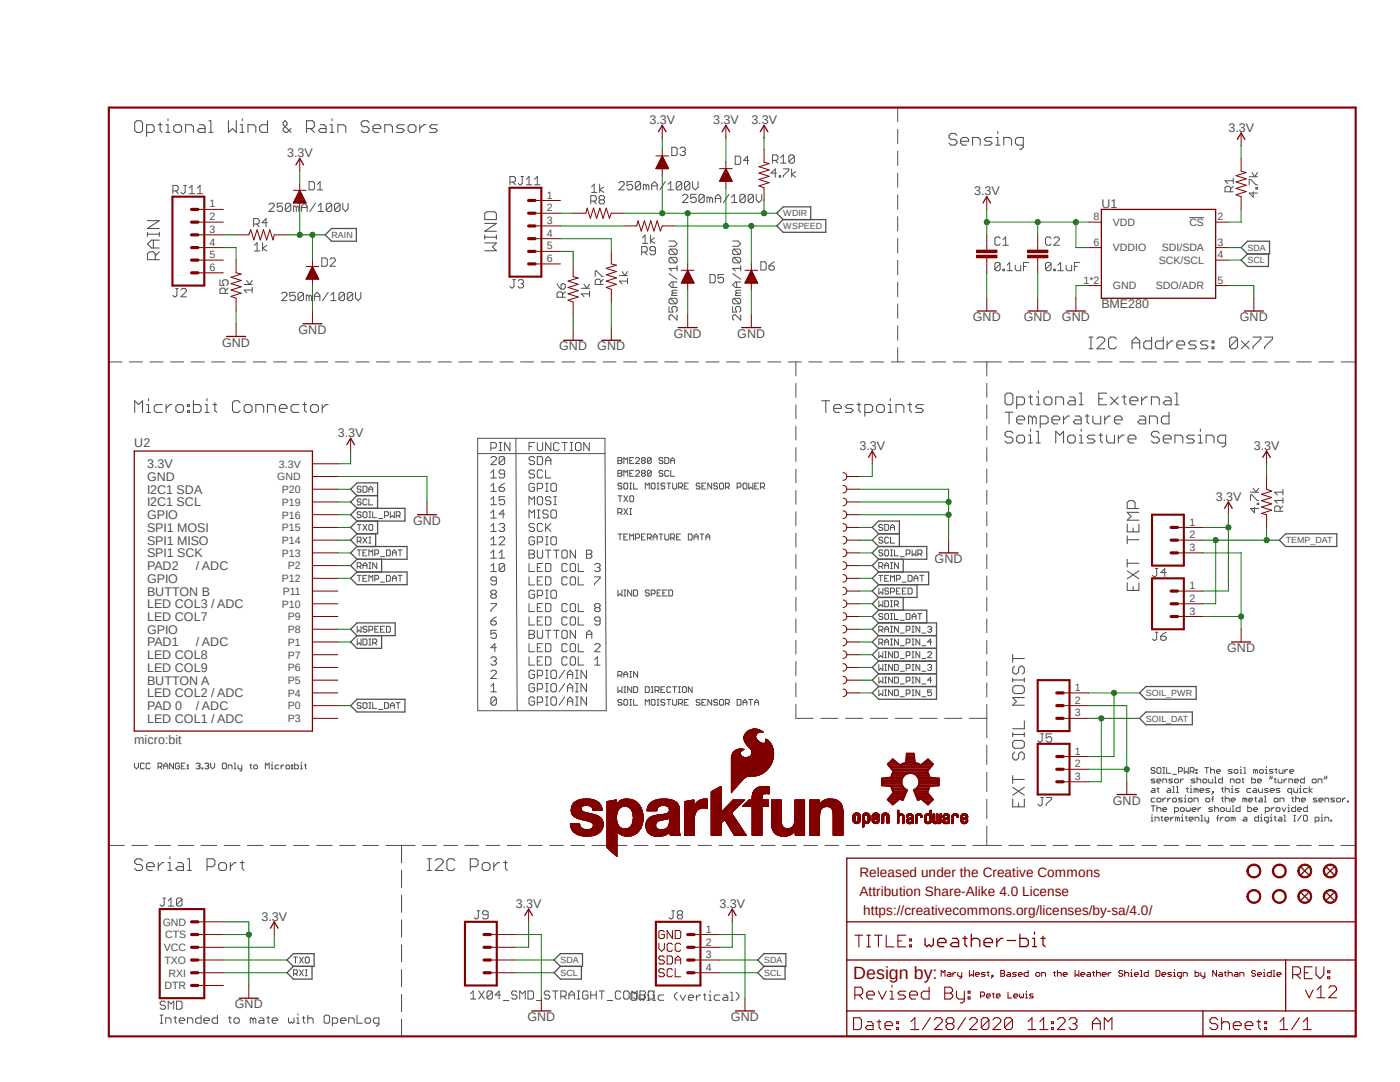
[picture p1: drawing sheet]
<svg xmlns="http://www.w3.org/2000/svg" width="279mm" height="216mm" viewBox="0 0 279 216" stroke-linecap="round" stroke-linejoin="round" font-family="sans-serif">
<defs><g id="words">
<text font-size="3.6" fill="#800000" x="170.3" y="195.4">Design by:</text>
<g font-size="2.7" fill="#800000">
<text x="171.5" y="175">Released under the Creative Commons</text>
<text x="171.5" y="178.9">Attribution Share-Alike 4.0 License</text>
<text x="172.3" y="182.7">https://creativecommons.org/licenses/by-sa/4.0/</text>
</g>
<g font-size="2.5" fill="#505050">
<text x="129.6" y="24.8">3.3V</text>
<text x="142.3" y="24.8">3.3V</text>
<text x="150" y="24.8">3.3V</text>
<text x="245.2" y="26.3">3.3V</text>
<text x="57.3" y="31.4">3.3V</text>
<text x="194.4" y="39">3.3V</text>
<text x="219.8" y="41.5">U1</text>
<text x="194.1" y="64.1">GND</text>
<text x="204.3" y="64.1">GND</text>
<text x="211.9" y="64.1">GND</text>
<text x="219.8" y="61.6">BME280</text>
<text x="247.4" y="64.1">GND</text>
<text x="44.3" y="69.2">GND</text>
<text x="59.6" y="66.6">GND</text>
<text x="111.6" y="69.9">GND</text>
<text x="119.2" y="69.9">GND</text>
<text x="134.5" y="67.4">GND</text>
<text x="147.1" y="67.4">GND</text>
<text x="26.8" y="89.2">U2</text>
<text x="67.4" y="87.2">3.3V</text>
<text x="171.5" y="89.7">3.3V</text>
<text x="250.2" y="89.7">3.3V</text>
<text x="29.3" y="96">GND</text>
<text x="29.3" y="93.4">3.3V</text>
<text x="29.3" y="101.1">I2C1 SCL</text>
<text x="29.3" y="98.5">I2C1 SDA</text>
<text x="242.6" y="99.9">3.3V</text>
<text x="29.3" y="106.1">SPI1 MOSI</text>
<text x="29.3" y="103.6">GPIO</text>
<text x="82.4" y="104.7">GND</text>
<text x="29.3" y="113.8">PAD2</text>
<text x="29.3" y="108.7">SPI1 MISO</text>
<text x="29.3" y="111.2">SPI1 SCK</text>
<text x="39.1" y="113.8">/ ADC</text>
<text x="186.5" y="112.4">GND</text>
<text x="29.3" y="118.8">BUTTON B</text>
<text x="29.3" y="116.3">GPIO</text>
<text x="29.3" y="123.9">LED COL7</text>
<text x="29.3" y="121.4">LED COL3 / ADC</text>
<text x="29.3" y="131.5">LED COL8</text>
<text x="29.3" y="129">PAD1</text>
<text x="29.3" y="126.5">GPIO</text>
<text x="39.1" y="129">/ ADC</text>
<text x="244.9" y="130.1">GND</text>
<text x="29.3" y="136.6">BUTTON A</text>
<text x="29.3" y="134.1">LED COL9</text>
<text x="29.3" y="141.7">PAD 0</text>
<text x="29.3" y="139.2">LED COL2 / ADC</text>
<text x="39.1" y="141.7">/ ADC</text>
<text x="26.8" y="148.4">micro:bit</text>
<text x="29.3" y="144.2">LED COL1 / ADC</text>
<text x="222.1" y="160.6">GND</text>
<text x="52.2" y="183.7">3.3V</text>
<text x="103" y="181.1">3.3V</text>
<text x="143.6" y="181.1">3.3V</text>
<text x="46.9" y="201.2">GND</text>
<text x="105.2" y="203.8">GND</text>
<text x="145.9" y="203.8">GND</text>
</g>
<g font-size="2.1" fill="#505050">
<text x="41.8" y="41.4">1</text>
<text x="109.1" y="39.6">1</text>
<text x="41.8" y="43.9">2</text>
<text x="41.8" y="46.5">3</text>
<text x="109.1" y="42.2">2</text>
<text x="109.1" y="44.7">3</text>
<text x="109.1" y="47.2">4</text>
<text x="218.2" y="43.9">8</text>
<text x="222.1" y="45.1">VDD</text>
<text x="237.4" y="45.1">CS</text>
<text x="243" y="43.9">2</text>
<text x="41.8" y="49">4</text>
<text x="41.8" y="51.6">5</text>
<text x="109.1" y="49.8">5</text>
<text x="109.1" y="52.3">6</text>
<text x="218.2" y="49">6</text>
<text x="222.1" y="50.2">VDDIO</text>
<text x="231.3" y="52.7">SCK/SCL</text>
<text x="231.9" y="50.2">SDI/SDA</text>
<text x="243" y="49">3</text>
<text x="243" y="51.6">4</text>
<text x="41.8" y="54.1">6</text>
<text x="216.2" y="56.6">1*2</text>
<text x="222.1" y="57.7">GND</text>
<text x="230.7" y="57.7">SDO/ADR</text>
<text x="243" y="56.6">5</text>
<text x="55.3" y="95.8">GND</text>
<text x="55.7" y="93.3">3.3V</text>
<text x="56.3" y="100.9">P19</text>
<text x="56.3" y="98.4">P20</text>
<text x="56.3" y="106">P15</text>
<text x="56.3" y="103.5">P16</text>
<text x="237.4" y="104.9">1</text>
<text x="237.4" y="107.4">2</text>
<text x="56.3" y="111.1">P13</text>
<text x="56.3" y="108.5">P14</text>
<text x="57.4" y="113.6">P2</text>
<text x="237.4" y="110">3</text>
<text x="56.3" y="116.2">P12</text>
<text x="56.4" y="118.7">P11</text>
<text x="237.4" y="117.6">1</text>
<text x="56.3" y="121.2">P10</text>
<text x="57.4" y="123.8">P9</text>
<text x="237.4" y="120.1">2</text>
<text x="237.4" y="122.6">3</text>
<text x="57.4" y="128.9">P1</text>
<text x="57.4" y="131.4">P7</text>
<text x="57.4" y="126.3">P8</text>
<text x="57.4" y="136.5">P5</text>
<text x="57.4" y="133.9">P6</text>
<text x="214.5" y="137.9">1</text>
<text x="57.4" y="141.6">P0</text>
<text x="57.4" y="139">P4</text>
<text x="214.5" y="140.4">2</text>
<text x="214.5" y="143">3</text>
<text x="57.4" y="144.1">P3</text>
<text x="214.5" y="150.6">1</text>
<text x="214.5" y="153.1">2</text>
<text x="214.5" y="155.7">3</text>
<text x="32.5" y="184.7">GND</text>
<text x="32.7" y="189.8">VCC</text>
<text x="32.9" y="187.2">CTS</text>
<text x="140.8" y="186.1">1</text>
<text x="140.8" y="188.7">2</text>
<text x="140.8" y="191.2">3</text>
<text x="32.8" y="197.4">DTR</text>
<text x="32.8" y="192.3">TXO</text>
<text x="33.7" y="194.9">RXI</text>
<text x="140.8" y="193.8">4</text>
</g>
<g font-size="1.8" fill="#505050">
<text x="66.2" y="47.5">RAIN</text>
<text x="156.3" y="45.7">WSPEED</text>
<text x="156.3" y="43.2">WDIR</text>
<text x="249" y="50">SDA</text>
<text x="249" y="52.6">SCL</text>
<text x="256.6" y="108.4">TEMP_DAT</text>
<text x="228.7" y="138.9">SOIL_PWR</text>
<text x="228.7" y="144">SOIL_DAT</text>
<text x="111.8" y="192.2">SDA</text>
<text x="111.8" y="194.7">SCL</text>
<text x="152.5" y="192.2">SDA</text>
<text x="152.5" y="194.7">SCL</text>
</g>
</g></defs>
<path d="M21.2 21.2l249.6 186.1M270.8 21.2l-249.6 186.1" fill="none" stroke="#fff" stroke-width=".2"/>
<g fill="none" stroke="#505050" stroke-width=".21">
<path d="M26.9 24.5l.4-.4h.8l.3 .4v1.5l-.3 .4h-.8l-.4-.4zM29.3 26.4h1.1l.4-.4v-.7l-.4-.4h-1.1v2.3M31.6 24.9h.7M32 24.5v1.5l.3 .4M33.1 26.4h.8M33.1 24.9h.4v1.5M33.5 23.7v.4M34.7 25.3l.4-.4h.8l.3 .4v.7l-.3 .4h-.8l-.4-.4zM37 26.4v-1.5h1.2l.4 .4v1.1M39.8 24.9h.8l.3 .4v1.1h-1.1l-.4-.4 .4-.3h1.1M41.7 24.1h.4v2.3M41.7 26.4h.8"/>
<path d="M45.6 24.1v2.3l.8-.7 .8 .7v-2.3M47.9 26.4h.8M47.9 24.9h.4v1.5M48.3 23.7v.4M49.5 26.4v-1.5h1.2l.4 .4v1.1M53.4 24.1v2.3h-1.2l-.4-.4v-.7l.4-.4h1.2M58.1 25.7l-.8 .7h-.4l-.4-.4v-.3l.8-.8v-.4l-.4-.4-.4 .4v.4l1.6 1.5M61.2 25.7h1.2l.3-.4v-.8l-.3-.4h-1.2v2.3M62 25.7l.7 .7M63.9 24.9h.8l.4 .4v1.1h-1.2l-.4-.4 .4-.3h1.2M65.9 26.4h.7M65.9 24.9h.4v1.5"/>
<path d="M66.3 23.7v.4M67.4 26.4v-1.5h1.2l.4 .4v1.1M73.7 24.5l-.4-.4h-.8l-.4 .4v.4l.4 .4h.8l.4 .4v.3l-.4 .4h-.8l-.4-.4M74.4 25.7h1.6v-.4l-.4-.4h-.8l-.4 .4v.7l.4 .4h.8M76.8 26.4v-1.5h1.1l.4 .4v1.1M80.7 24.9h-1.2l-.4 .4 .4 .4h.8l.4 .3-.4 .4h-1.2M81.4 25.3l.4-.4h.8l.4 .4v.7l-.4 .4h-.8l-.4-.4zM83.8 24.9v1.5M85 24.9h-.4l-.8 .8M87.3 24.9h-1.2l-.4 .4 .4 .4h.8l.4 .3-.4 .4h-1.2M191 27l-.4-.4h-.8l-.4 .4v.4l.4 .4h.8l.4 .4v.4l-.4 .4h-.8l-.4-.4M191.7 28.2h1.6v-.4l-.4-.4h-.7l-.5 .4v.8l.5 .4h.7"/>
<path d="M194.1 29v-1.6h1.1l.4 .4v1.2M198 27.4h-1.2l-.4 .4 .4 .4h.8l.4 .4-.4 .4h-1.2M198.8 29h.8M198.8 27.4h.3v1.6M199.1 26.2v.4M200.3 29v-1.6h1.2l.4 .4v1.2M204.2 29h-1.2l-.4-.4v-.8l.4-.4h1.2v2l-.4 .4h-.3M29.4 46.4v.8M29.4 46.7h2.4M29.4 44h2.4l-2.4 1.6h2.4M30.6 47.9v1.6M31 51.8v-1.2l-.4-.4h-.8l-.4 .4v1.2h2.4"/>
<path d="M31.8 50.2l-.8 .9M31.8 47.9h-1.6l-.8 .8 .8 .8h1.6M31.8 46.4v.8M96.7 48.5h2.4l-.8 .8 .8 .7h-2.4M96.7 47.3h2.4M96.7 46.9v.8M96.7 44.6h2.4l-2.4 1.5h2.4M97.1 42.2h1.6l.4 .4v1.2h-2.4v-1.2zM99.1 46.9v.8M29.6 79.5v.5M38.6 80v2.3h1.2l.3-.4v-.8l-.3-.4h-1.2M41.3 79.5v.5"/>
<path d="M164 80h1.6M164.8 80v2.3M177.7 79.5v.5M201 78.4h.8l.3 .4v1.6l-.3 .4h-.8l-.4-.4v-1.6zM205.3 79.2h.7M205.7 78.8v1.6l.3 .4M206.8 79.2h.4v1.6M207.2 78v.4M208.4 79.6l.3-.4h.8l.4 .4v.8l-.4 .4h-.8l-.3-.4zM213.4 79.2h.8l.4 .4v1.2h-1.2l-.3-.4 .3-.4h1.2M215.4 78.4h.4v2.4M217.3 69.6h.8"/>
<path d="M217.3 67.3h.8M217.7 67.3v2.3M218.9 67.6l.4-.3h.7l.5 .3v.4l-1.6 1.6h1.6M219.3 79.6h.7M220.9 78.4h-1.6v2.4h1.6M221.6 79.2l1.6 1.6M222.8 67.6l-.4-.3h-.8l-.4 .3v1.6l.4 .4h.8l.4-.4M223.2 79.2l-1.6 1.6M223.9 79.2h.8M224.4 78.8v1.6l.3 .4M225.5 80h1.6v-.4l-.4-.4h-.8l-.4 .4v.8l.4 .4h.8M225.9 69.6v-1.6l.8-.7 .8 .7v1.6"/>
<path d="M225.9 68.4h1.6M227.8 79.2v1.6M229 79.2h-.4l-.8 .8M229.8 67.3v2.3h-1.2l-.3-.4v-.8l.3-.4h1.2M232.2 67.3v2.3h-1.2l-.4-.4v-.8l.4-.4h1.2M232.5 79.2h.8l.4 .4v1.2h-1.2l-.3-.4 .3-.4h1.2M232.9 68v1.6M234.1 68h-.4l-.8 .8M234.5 78.4h.4v2.4M234.9 68.8h1.5v-.4l-.3-.4h-.9l-.3 .4v.8l.3 .4h.9M238.8 68h-1.2l-.4 .4 .4 .4h.8l.4 .4-.4 .4h-1.2M241.1 68h-1.2l-.3 .4 .3 .4h.8l.4 .4-.4 .4h-1.1"/>
<path d="M241.9 69.2h.4v.4h-.4zM241.9 68h.4v.4h-.4zM247 67.6v1.6l-.5 .4h-.7l-.4-.4M247 67.6l-.5-.3h-.7l-.4 .3v1.6M247 67.6l-1.6 1.6M247.7 68l1.6 1.6M249.3 68l-1.6 1.6M250.1 67.3h1.5v.3l-1.5 1.6v.4M252.4 67.3h1.6v.3l-1.6 1.6v.4M26.9 82.3v-2.3l.8 .7 .7-.7v2.3M29.3 80.7h.3v1.6M29.3 82.3h.7"/>
<path d="M32.3 80.7h-1.1l-.4 .4v.8l.4 .4h1.1M33.1 80.7v1.6M34.3 80.7h-.4l-.8 .8M35.5 80.7h.7l.4 .4v.8l-.4 .4h-.7l-.4-.4v-.8zM37.4 80.7h.4v.4h-.4zM37.4 81.9h.4v.4h-.4zM40.9 80.7h.4v1.6M40.9 82.3h.8M42.5 80.7h.8M42.9 80.3v1.6l.4 .4M47.9 80.3l-.4-.3h-.7l-.4 .3v1.6l.4 .4h.7l.4-.4M49.1 80.7h.8l.4 .4v.8l-.4 .4h-.8l-.4-.4v-.8z"/>
<path d="M51.1 82.3v-1.6h1.1l.4 .4v1.2M53.4 82.3v-1.6h1.2l.3 .4v1.2M55.8 81.5h1.5v-.4l-.4-.4h-.8l-.3 .4v.8l.3 .4h.8M59.6 80.7h-1.1l-.4 .4v.8l.4 .4h1.1M60.4 80.7h.8M60.8 80.3v1.6l.4 .4M62.4 80.7h.7l.4 .4v.8l-.4 .4h-.7l-.4-.4v-.8zM64.3 80.7v1.6M65.5 80.7h-.4l-.8 .8M166.4 81.5h1.5v-.4l-.4-.4h-.7l-.4 .4v.8l.4 .4h.7M170.3 80.7h-1.2l-.4 .4 .4 .4h.7l.5 .4-.5 .4h-1.1M171 80.7h.8"/>
<path d="M171.4 80.3v1.6l.4 .4M172.6 82.3h1.1l.5-.4v-.8l-.5-.4h-1.1v2.4M175.3 80.7h.8l.4 .4v.8l-.4 .4h-.8l-.4-.4v-.8zM177.2 80.7h.5v1.6M177.2 82.3h.9M178.8 82.3v-1.6h1.2l.4 .4v1.2M181.1 80.7h.8M181.6 80.3v1.6l.3 .4M184.3 80.7h-1.2l-.4 .4 .4 .4h.8l.4 .4-.4 .4h-1.2M200.6 82.3h1.5M201.4 82.3v2.3M202.1 86.4l-.3-.3h-.8l-.4 .3v.4l.4 .4h.8l.3 .4v.4l-.3 .4h-.8l-.4-.4"/>
<path d="M202.9 80.8h1.2l.4-.4v-.8l-.4-.4h-1.2v2.3M202.9 83.8h1.6v-.4l-.4-.4h-.8l-.4 .4v.8l.4 .4h.8M202.9 87.2l.4-.4h.8l.4 .4v.8l-.4 .4h-.8l-.4-.4zM205.3 86.8h.4v1.6M205.3 88.4h.7M205.7 85.6v.5M206 83.4l-.3-.4h-.4v1.6M206 83.4v1.2M206 83.4l.4-.4 .4 .4v1.2M206.8 80.8h.8M206.8 86.1h.4v2.3M206.8 88.4h.8"/>
<path d="M207.6 84.6h1.1l.5-.4v-.8l-.5-.4h-1.1v2.3M209.9 83.8h1.6v-.4l-.4-.4h-.8l-.4 .4v.8l.4 .4h.8M210.7 80.8v-1.6h1.2l.4 .4v1.2M210.7 88.4v-2.3l.8 .7 .8-.7v2.3M212.3 83v1.6M213.4 86.8h.8l.4 .4v.8l-.4 .4h-.8l-.3-.4v-.8zM213.4 83h-.3l-.8 .8M214.6 83h.8l.4 .4v1.2h-1.2l-.4-.4 .4-.4h1.2M215.4 80.8h.8M215.4 86.8h.4v1.6M215.4 88.4h.8M215.8 85.6v.5"/>
<path d="M216.6 83h.7M217 82.6v1.6l.3 .4M218.1 83v1.2l.4 .4h1.2v-1.6M218.5 86.8h-1.2l-.3 .4 .3 .4h.8l.4 .4-.4 .4h-1.1M219.3 86.8h.7M219.7 86.4v1.6l.3 .4M220.5 83v1.6M220.9 86.8v1.2l.3 .4h1.2v-1.6M221.6 83h-.4l-.7 .8M222.4 83.8h1.5v-.4l-.3-.4h-.8l-.4 .4v.8l.4 .4h.8M223.2 86.8v1.6M224.4 86.8h-.5l-.7 .8"/>
<path d="M225.1 87.6h1.6v-.4l-.4-.4h-.8l-.4 .4v.8l.4 .4h.8M227.5 83h.8l.3 .4v1.2h-1.1l-.4-.4 .4-.4h1.1M229.4 84.6v-1.6h1.2l.4 .4v1.2M229.8 80.8v-1.6h1.2l.4 .4v1.2M231.4 86.4l-.4-.3h-.8l-.4 .3v.4l.4 .4h.8l.4 .4v.4l-.4 .4h-.8l-.4-.4M232.2 87.6h1.5v-.4l-.4-.4h-.8l-.3 .4v.8l.3 .4h.8M233.3 82.3v2.3h-1.1l-.4-.4v-.8l.4-.4h1.1M234.5 80.8h.7M234.5 88.4v-1.6h1.2l.4 .4v1.2M238.4 86.8h-1.2l-.4 .4 .4 .4h.8l.4 .4-.4 .4h-1.2M239.1 88.4h.8M239.1 86.8h.5v1.6"/>
<path d="M239.6 85.6v.5M240.7 88.4v-1.6h1.2l.4 .4v1.2M244.6 88.4h-1.1l-.5-.4v-.8l.5-.4h1.1v2l-.4 .4h-.4M225 104.6v1.5h2.3v-1.5M225 106.9v1.6M225 111.6v1.6M225 116.3v1.5h2.3v-1.5M225 113.9l2.3 1.6M225 112.4h2.3M225 107.7h2.3M226.1 105.4v.7M226.1 117.1v.7"/>
<path d="M226.5 101.5v-1.2l-.4-.4h-.8l-.3 .4v1.2h2.3M227.3 113.9l-2.3 1.6M227.3 102.2h-2.3l.7 .8-.7 .8h2.3M202.1 130.6v1.6M202.1 135.3v.8M202.1 135.7h2.3M202.1 131.4h2.3M202.5 132.9l-.4 .4v.8l.4 .4h.4l.4-.4v-.8l.4-.4h.3l.4 .4v.8l-.4 .4M202.5 136.8h1.5l.4 .4v.8l-.4 .4h-1.5l-.4-.4v-.8zM204.4 135.3v.8M204.4 139.2h-2.3l.8 .8-.8 .7h2.3M202.1 146.2v.8"/>
<path d="M202.1 154.8v1.5M202.1 159.4v1.6h2.3v-1.6M202.1 157.1l2.3 1.6M202.1 155.5h2.3M202.1 146.6h2.3M202.5 147.7h1.5l.4 .4v.8l-.4 .4h-1.5l-.4-.4v-.8zM202.5 150.1l-.4 .4v.8l.4 .3h.4l.4-.3v-.8l.4-.4h.3l.4 .4v.8l-.4 .3M204.4 143.8v1.6h-2.3M204.4 146.2v.8M204.4 157.1l-2.3 1.6M28.4 171.7l-.3-.3h-.8l-.4 .3v.4l.4 .4h.8l.3 .4v.4l-.3 .4h-.8l-.4-.4M29.3 172.9h1.5v-.4l-.4-.4h-.8l-.3 .4v.8l.3 .4h.8"/>
<path d="M31.6 172.1v1.6M32.7 172.1h-.4l-.7 .8M33.5 173.7h.8M33.5 172.1h.4v1.6M33.9 170.9v.5M35.5 172.1h.7l.4 .4v1.2h-1.1l-.4-.4 .4-.4h1.1M37.4 171.4h.4v2.3M37.4 173.7h.8M41.3 172.9h1.2l.4-.4v-.8l-.4-.3h-1.2v2.3M44 172.1h.8l.4 .4v.8l-.4 .4h-.8l-.4-.4v-.8zM46 172.1v1.6M47.2 172.1h-.4l-.8 .8"/>
<path d="M47.9 172.1h.8M48.3 171.7v1.6l.4 .4M85.3 171.4h.8M85.3 173.7h.8M85.7 171.4v2.3M86.9 171.7l.3-.3h.8l.4 .3v.4l-1.5 1.6h1.5M90.8 171.7l-.4-.3h-.8l-.4 .3v1.6l.4 .4h.8l.4-.4M93.9 172.9h1.1l.4-.4v-.8l-.4-.3h-1.1v2.3M96.2 172.5l.4-.4h.8l.4 .4v.8l-.4 .4h-.8l-.4-.4zM98.6 172.1v1.6M99.7 172.1h-.4l-.7 .8M100.5 172.1h.8"/>
<path d="M100.9 171.7v1.6l.4 .4M203.3 160.2v.8"/>
</g>
<g fill="none" stroke="#505050" stroke-width=".2">
<path d="M34.5 38.1h.8l.3-.3v-.5l-.3-.3h-.8v1.7M35.1 38.1l.5 .6M36.7 37h.5M37 37v1.4l-.3 .3h-.3l-.3-.3M37.8 38.7h1.1M37.8 37.5l.5-.5v1.7M39.4 37.5l.5-.5v1.7M39.4 38.7h1.1M61.7 36.2h.8l.3 .3v1.1l-.3 .3h-.8zM63.3 36.8l.6-.6v1.7M63.3 37.9h1.1M101.8 36.3h.8l.3-.2v-.6l-.3-.3h-.8v1.7"/>
<path d="M102.3 36.3l.6 .6M104 35.2h.5M104.2 35.2v1.4l-.2 .3h-.3l-.3-.3M105.1 35.8l.5-.6v1.7M105.1 36.9h1M106.7 35.8l.5-.6v1.7M106.7 36.9h1.1M118.1 37.3l.5-.6v1.7M118.1 38.4h1M119.7 36.7v1.7M119.8 39.9l-.3-.3v-.3l.3-.3h.6l.2 .3v.3l-.2 .3M119.8 39.9l-.3 .2v.3l.3 .3h.6l.2-.3v-.3l-.2-.2"/>
<path d="M119.8 39.9h.6M120.5 37.3l-.8 .5 .8 .6M123.5 36.5l.3-.3h.5l.3 .3v.3l-1.1 1.1h1.1M126.2 36.2h-1.1v.9l.6-.3h.2l.3 .3v.5l-.3 .3h-.5l-.3-.3M127.8 36.5v1.1l-.2 .3h-.6l-.2-.3M127.8 36.5l-.2-.3h-.6l-.2 .3v1.1M127.8 36.5l-1 1.1M128.9 37.1l-.2-.3h-.3v1.1M128.9 37.1v.8M128.9 37.1l.3-.3 .3 .3v.8M130 37.9v-1.1l.6-.6 .5 .6v1.1M130 37.1h1.1"/>
<path d="M132.8 36.2l-1.1 1.7M133.3 36.8l.6-.6v1.7M133.3 37.9h1.1M134.1 29.4h.8l.2 .3v1l-.2 .3h-.8zM135.7 29.7l.3-.3h.5l.3 .3v.2l-.3 .3M136.1 36.5v1.1l-.3 .3h-.6l-.2-.3M136.1 36.5l-.3-.3h-.6l-.2 .3v1.1M136.1 36.5l-1.1 1.1M136.2 39.1l.3-.3h.5l.3 .3v.2l-1.1 1.1h1.1M136.2 30.2h.3M136.5 30.2l.3 .3v.2l-.3 .3h-.5l-.3-.3M137.7 36.5v1.1l-.3 .3h-.5l-.3-.3"/>
<path d="M137.7 36.5l-.3-.3h-.5l-.3 .3v1.1M137.7 36.5l-1.1 1.1M138.2 36.2v1.1l.6 .6 .5-.6v-1.1M138.9 38.8h-1.1v.8l.8-.3 .3 .3v.5l-.3 .3h-.5l-.3-.3M140.5 39.1v1l-.2 .3h-.6l-.2-.3M140.5 39.1l-.2-.3h-.6l-.2 .3v1M140.5 39.1l-1 1M141.6 39.6v.8M141.6 39.6l-.2-.3h-.3v1.1M141.6 39.6l.3-.3 .3 .3v.8M142.7 39.6h1.1M145.5 38.8l-1.1 1.6"/>
<path d="M146 39.3l.6-.5v1.6M146.7 31.2h.8l.3 .3v1l-.3 .3h-.8zM148.7 39.1v1l-.2 .3h-.6l-.2-.3M148.7 39.1l-.2-.3h-.6l-.2 .3v1M148.7 39.1l-1 1M149.4 32h-1l.8-.8v1.6M150.4 39.1v1l-.3 .3h-.5l-.3-.3M150.4 39.1l-.3-.3h-.5l-.3 .3v1M150.4 39.1l-1.1 1M150.9 38.8v1.1l.6 .5 .5-.5v-1.1M154.2 32h.8l.2-.3v-.5l-.2-.3h-.8v1.7M154.7 32l.5 .6"/>
<path d="M155 34.5h-1.1l.8-.8v1.6M155.5 35.1h.3v.2h-.3zM155.8 31.5l.5-.6v1.7M155.8 32.6h1.1M156.3 33.7h1.1v.3l-1.1 1.1v.2M158 33.7v1.6M158.5 31.2l-.3-.3h-.5l-.3 .3v1.1M158.5 31.2v1.1l-.3 .3h-.5l-.3-.3M158.5 31.2l-1.1 1.1M158.8 34.2l-.8 .6 .8 .5M179.2 21.5v2.8M179.2 25.8v2.9"/>
<path d="M179.2 30.2v2.8M179.2 34.5v2.9M179.2 38.9v2.8M245.6 38.3v-.9l-.3-.2h-.5l-.3 .2v.9h1.6M246.1 37.2l-.5 .5M246.1 36.1h-1.6l.5 .5M246.1 35.5v1.1M249.3 36.9v-1.1h.3l1.1 1.1h.3M249.3 35.3h1.7M249.9 34.4l.5 .9 .6-.9M250.1 38.3v1l-.8-.8h1.7M250.7 37.4h.3v.3h-.3z"/>
<path d="M35.1 57.6h.5M35.3 57.6v1.3l-.2 .3h-.3l-.3-.3M36.1 57.9l.3-.3h.6l.2 .3v.2l-1.1 1.1h1.1M43.9 55.8v1.1h.8l-.3-.5v-.3l.3-.3h.6l.2 .3v.5l-.2 .3M45 58.5v-.8l-.3-.2h-.5l-.3 .2v.8h1.6M45.5 57.5l-.5 .5M48.7 56.8h1.6M49.2 56l.6 .8 .5-.8M50.3 57.9h-1.6l.5 .5M50.3 57.3v1.1M50.6 44.7h.8l.3-.3v-.5l-.3-.3h-.8v1.7M50.8 49l.5-.6v1.7"/>
<path d="M50.8 50.1h1.1M51.2 44.7l.5 .6M52.4 48.4v1.7M53.2 49l-.8 .5 .8 .6M53.3 44.4h-1l.8-.8v1.7M53.7 40.9l.2-.3h.6l.2 .3v.2l-1 1.1h1M56.2 58.6l.3-.3h.5l.3 .3v.3l-1.1 1.1h1.1M56.4 40.6h-1.1v.8l.5-.3h.3l.3 .3v.5l-.3 .3h-.5l-.3-.3M58 40.9v1l-.3 .3h-.5l-.3-.3M58 40.9l-.3-.3h-.5l-.3 .3v1M58 40.9l-1.1 1M58.9 58.3h-1.1v.8l.6-.2h.3l.2 .2v.6l-.2 .3h-.6l-.3-.3"/>
<path d="M59.1 41.4l-.3-.3h-.2v1.1M59.1 41.4v.8M59.1 41.4l.3-.3 .2 .3v.8M60.2 42.2v-1.1l.5-.5 .6 .5v1.1M60.2 41.4h1.1M60.6 58.6v1.1l-.3 .3h-.5l-.3-.3M60.6 58.6l-.3-.3h-.5l-.3 .3v1.1M60.6 58.6l-1.1 1.1M61.7 59.1l.2-.2 .3 .2v.9M61.7 59.1l-.3-.2h-.3v1.1M61.7 59.1v.9M62.7 60v-1.1l.6-.6 .5 .6v1.1"/>
<path d="M62.7 59.1h1.1M62.9 40.6l-1.1 1.6M63.5 42.2h1.1M63.5 41.1l.6-.5v1.6M64.2 51.5h.8l.3 .3v1l-.3 .3h-.8zM65.5 58.3l-1.1 1.7M65.9 51.8l.2-.3h.6l.2 .3v.2l-1 1.1h1M66 60h1.1M66 58.9l.6-.6v1.7M66.2 40.9v1l-.2 .3h-.6l-.3-.3M66.2 40.9l-.2-.3h-.6l-.3 .3v1M66.2 40.9l-1.1 1"/>
<path d="M67.9 40.9v1l-.3 .3h-.5l-.3-.3M67.9 40.9l-.3-.3h-.5l-.3 .3v1M67.9 40.9l-1.1 1M68.4 40.6v1.1l.6 .5 .5-.5v-1.1M68.7 58.6v1.1l-.2 .3h-.6l-.3-.3M68.7 58.6l-.2-.3h-.6l-.3 .3v1.1M68.7 58.6l-1.1 1.1M70.4 58.6v1.1l-.3 .3h-.5l-.3-.3M70.4 58.6l-.3-.3h-.5l-.3 .3v1.1M70.4 58.6l-1.1 1.1M71 58.3v1.1l.5 .6 .5-.6v-1.1M102.3 55.8h.6"/>
<path d="M102.6 55.8v1.3l-.3 .3h-.2l-.3-.3M103.4 56.1l.3-.3h.5l.3 .3v.2l-.3 .3M104 56.6h.2M104.2 56.6l.3 .3v.2l-.3 .3h-.5l-.3-.3M111.2 56.6l.8 1.1M112 56.9l.3-.3h.2l.3 .3v.5l-.3 .3h-.5zM112.3 59.3v-.8l-.3-.2h-.5l-.3 .2v.8h1.6M112.8 58.3l-.5 .5M116 57.5h1.6M116.5 56.7l.6 .8 .5-.8M117.6 58.6h-1.6l.5 .6M117.6 58.1v1.1"/>
<path d="M117.9 40.1h.8l.3-.2v-.6l-.3-.3h-.8v1.7M118.4 40.1l.6 .6M118.8 55.2v-1.1h.2l1.1 1.1h.3M119.9 56.8v-.8l-.3-.3h-.6l-.2 .3v.8h1.6M120.4 55.7l-.5 .6M123.6 55h1.6M124.2 54.2l.5 .8 .5-.8M125.2 56.1h-1.6l.6 .5M125.2 55.5v1.1M128.1 50.3h.8l.3-.3v-.5l-.3-.3h-.8v1.6M128.2 47.5l.5-.6v1.7M128.2 48.6h1.1"/>
<path d="M128.6 50.3l.6 .5M129.8 46.9v1.7M130.6 47.5l-.8 .5 .8 .6M130.8 50h-.8l-.3-.3v-.2l.3-.3h.5l.3 .3v1l-.3 .3h-.5l-.3-.3M133.5 54.6l1.6 1.1M133.5 48.1h1.1l.5 .5-.5 .5h-1.1M133.8 51.4l1.1 1.1M133.8 49.7h1.1l.2 .3v.5l-.2 .3M133.8 51.4h1.1l.2 .2v.6l-.2 .3M133.8 59.5h1.1l.2 .3v.6l-.2 .2M133.8 49.7l-.3 .3v.5l.3 .3h1.1M133.8 51.4l-.3 .2v.6l.3 .3h1.1"/>
<path d="M133.8 59.5l-.3 .3v.6l.3 .2h1.1M133.8 59.5l1.1 1.1M133.8 49.7l1.1 1.1M134.3 58.5l-.2 .2v.3h1M134.3 58.5h.8M134.3 56.3v1.1M135.1 57.9h-.8l-.2 .3 .2 .3M135.1 53v1.1M135.1 56.3h-1l-.6 .5 .6 .6h1M135.1 53.6h-1.6l.6 .5M141.7 54.8h.8l.2 .3v1l-.2 .3h-.8zM142.7 40.4v-1.1l.6-.5 .5 .5v1.1"/>
<path d="M144.4 54.8h-1.1v.8l.5-.3h.3l.3 .3v.5l-.3 .3h-.5l-.3-.3M146 40.4h1.1M146.2 48.1h1.1l.5 .5-.5 .5h-1.1M146.2 54.6l1.6 1.1M146.5 59.5h1.1l.2 .3v.6l-.2 .2M146.5 59.5l-.3 .3v.6l.3 .2h1.1M146.5 51.4l-.3 .2v.6l.3 .3h1.1M146.5 51.4h1.1l.2 .2v.6l-.2 .3M146.5 49.7l-.3 .3v.5l.3 .3h1.1M146.5 49.7h1.1l.2 .3v.5l-.2 .3M146.5 59.5l1.1 1.1M146.5 51.4l1.1 1.1"/>
<path d="M146.5 49.7l1.1 1.1M147 58.5l-.2 .2v.3h1M147 58.5h.8M147 56.3v1.1M147.8 57.9h-.8l-.2 .3 .2 .3M147.8 56.3h-1l-.6 .5 .6 .6h1M147.8 53.6h-1.6l.6 .5M147.8 53v1.1M151.8 52.2h.9l.2 .3v1.1l-.2 .3h-.9zM153.5 53h.8l.3 .3v.3l-.3 .3h-.5l-.3-.3zM154.6 52.2l-1.1 .8M179.2 43.2v2.9"/>
<path d="M179.2 47.6v2.9M179.2 51.9v2.9M179.2 56.3v2.9M199.6 47.6l-.3-.3h-.5l-.3 .3v1l.3 .3h.5l.3-.3M199.6 52.7l-.3-.3h-.5l-.3 .3v1M199.6 52.7v1l-.3 .3h-.5l-.3-.3M199.6 52.7l-1.1 1M200.2 53.7h.2v.3h-.2zM200.2 48.9h1.1M200.2 47.8l.5-.5v1.6M201 54h1.1M201 52.9l.5-.5v1.6"/>
<path d="M202.6 52.9v.8l.3 .3h.8v-1.1M204.3 53.2h.5M205.3 52.4h-1v1.6M209.8 52.7l-.3-.3h-.5l-.3 .3v1M209.8 52.7v1l-.3 .3h-.5l-.3-.3M209.8 47.6l-.3-.3h-.5l-.3 .3v1l.3 .3h.5l.3-.3M209.8 52.7l-1.1 1M210.3 53.7h.3v.3h-.3zM210.3 47.6l.3-.3h.5l.3 .3v.2l-1.1 1.1h1.1M211.1 54h1.1M211.1 52.9l.6-.5v1.6M212.8 52.9v.8l.3 .3h.8v-1.1"/>
<path d="M214.4 53.2h.6M215.5 52.4h-1.1v1.6M237.4 43.4h2.9M21.7 72.2h2.6M25.8 72.2h2.6M29.9 72.2h2.7M34 72.2h2.7M38.1 72.2h2.7M42.2 72.2h2.7M46.4 72.2h2.6M50.5 72.2h2.6M54.6 72.2h2.6"/>
<path d="M58.7 72.2h2.6M62.8 72.2h2.6M66.9 72.2h2.6M71 72.2h2.7M75.1 72.2h2.7M79.2 72.2h2.7M83.4 72.2h2.6M87.5 72.2h2.6M91.6 72.2h2.6M95.7 72.2h2.6M99.8 72.2h2.6M103.9 72.2h2.6"/>
<path d="M108 72.2h2.6M112.1 72.2h2.6M116.2 72.2h2.6M120.4 72.2h2.5M124.5 72.2h2.5M128.6 72.2h2.6M132.7 72.2h2.6M133.5 61.2v1.1h.8l-.2-.6v-.3l.2-.2h.6l.2 .2v.6l-.2 .3M135.1 62.8v1.1l-1-1.1h-.3l-.3 .3v.5l.3 .3M136.8 72.2h2.6M140.9 72.2h2.6M145 72.2h2.6"/>
<path d="M146.2 61.2v1.1h.8l-.2-.6v-.3l.2-.2h.6l.2 .2v.6l-.2 .3M147.8 62.8v1.1l-1-1.1h-.3l-.3 .3v.5l.3 .3M149.1 72.2h2.6M153.2 72.2h2.6M157.3 72.2h2.6M158.8 72.2v2.8M158.8 76.5v2.8M161.4 72.2h2.6M165.6 72.2h2.5M169.7 72.2h2.6M173.8 72.2h2.6M177.9 72.2h2.6"/>
<path d="M179.2 60.7v2.8M179.2 65v2.9M179.2 69.4v2.8M182 72.2h2.6M186.1 72.2h2.6M190.2 72.2h2.6M194.3 72.2h5.6M196.9 72.2v2.8M196.9 76.5v2.8M201.3 72.2h3M205.8 72.2h2.9M210.2 72.2h2.9"/>
<path d="M214.6 72.2h2.9M219 72.2h3M223.4 72.2h3M227.9 72.2h2.9M232.3 72.2h2.9M236.7 72.2h2.9M241.1 72.2h3M245.5 72.2h3M250 72.2h2.9M254.4 72.2h2.9M258.8 72.2h2.9M263.2 72.2h2.9"/>
<path d="M267.6 72.2h3M72.1 99.8l-.2-.2h-.4l-.2 .3 .2 .3h.4l.2 .3-.2 .3h-.4l-.2-.3M72.1 97.2l-.2-.2h-.4l-.2 .2 .2 .4h.4l.2 .2-.2 .4h-.4l-.2-.2M72.4 97h.6l.2 .2v.8l-.2 .2h-.6zM73.2 99.8l-.2-.2h-.4l-.2 .2v.7l.2 .3h.4l.2-.3M73.6 99.6v1.2h.8M73.6 97.6h.8M73.6 98.2v-.8l.4-.4 .4 .4v.8M95.3 87.5h25.4l.3 54.3h-25.7zM95.3 90.5h25.4M98 91.4l.3-.3h.5l.3 .3v.3l-1.1 1h1.1M98 89.4h.8l.3-.3v-.5l-.3-.3h-.8v1.6"/>
<path d="M98 94.3l.5-.5v1.6M98 97l.5-.6v1.6M98 99.7l.5-.6v1.6M98 95.4h1.1M98 98h1.1M99.6 97.2h.8l.3 .3v.3l-.3 .2h-.5l-.3-.2zM99.6 88.3h.6M99.6 89.9h.6M99.9 88.3v1.6M100.7 91.4v1.1l-.3 .2h-.5l-.3-.2M100.7 91.4l-.3-.3h-.5l-.3 .3v1.1M100.7 94.6h-.8l-.3-.3v-.3l.3-.2h.5l.3 .2v1.1l-.3 .3h-.5l-.3-.3"/>
<path d="M100.7 99.1h-1.1v.8l.6-.2h.2l.3 .2v.6l-.3 .2h-.5l-.3-.2M100.7 91.4l-1.1 1.1M100.7 96.4l-.5 .3-.6 .5M101.8 88.3v1.6l-1.1-1.6v1.6M103 87.5l.2 54.3M105.6 89.1h.5M106.7 91.4l-.3-.3h-.5l-.3 .3v.3l.3 .2h.5l.3 .3v.3l-.3 .2h-.5l-.3-.2M106.7 94l-.3-.2h-.5l-.3 .2v.3l.3 .3h.5l.3 .2v.3l-.3 .3h-.5l-.3-.3M106.7 96.7l-.3-.3h-.5l-.3 .3v1.1l.3 .2h.5l.3-.2v-.6h-.6M106.7 88.3h-1.1v1.6M107.2 91.1h.8l.3 .3v1.1l-.3 .2h-.8zM107.2 99.4l.3-.3h.5l.3 .3v1.1l-.3 .2h-.5l-.3-.2z"/>
<path d="M107.2 88.3v1.4l.3 .2h.5l.3-.2v-1.4M107.2 97.5h.8l.3-.3v-.5l-.3-.3h-.8v1.6M108.3 94l-.3-.2h-.5l-.3 .2v1.1l.3 .3h.5l.3-.3M108.9 93.8v1.6h1M108.9 98h.5M108.9 91.9h1M108.9 92.7v-1l.5-.6 .5 .6v1M108.9 96.4h.5M109.1 96.4v1.6M109.9 96.7l.3-.3h.6l.2 .3v1.1l-.2 .2h-.6l-.3-.2zM109.9 99.4l-.2-.3h-.6l-.2 .3v.3l.2 .2h.6l.2 .3v.3l-.2 .2h-.6l-.2-.2M109.9 88.3v1.6l-1-1.6v1.6"/>
<path d="M110.5 99.1h.5M110.8 99.1v1.6M111.6 88.6l-.3-.3h-.5l-.3 .3v1.1l.3 .2h.5l.3-.2M112.1 88.3h1.1M112.7 88.3v1.6M113.8 88.3h.5M113.8 89.9h.5M114 88.3v1.6M114.9 88.6l.2-.3h.6l.3 .3v1.1l-.3 .2h-.6l-.2-.2zM117.6 88.3v1.6l-1.1-1.6v1.6M123.3 91.9h.6M123.3 91.3h.6l.2 .2-.2 .4 .2 .4-.2 .2h-.6z"/>
<path d="M123.3 93.9h.6l.2 .2-.2 .3 .2 .4-.2 .2h-.6zM123.3 94.4h.6M123.3 98.9h.8M123.7 98.9v1.2M124.1 96.6l-.2-.2h-.4l-.2 .2 .2 .4h.4l.2 .2-.2 .4h-.4l-.2-.2M124.5 92.5v-1.2l.4 .4 .4-.4v1.2M124.5 95v-1.1l.4 .3 .4-.3v1.1M124.5 98.9l.8 1.2M124.7 96.4h.4l.2 .2v.8l-.2 .2h-.4l-.2-.2v-.8zM125.3 98.9l-.8 1.2M125.7 91.9h.4M125.7 94.4h.4"/>
<path d="M125.7 96.4h.4M125.7 97.6h.4M125.9 96.4v1.2M125.9 98.9h.4l.1 .2v.8l-.1 .2h-.4l-.2-.2v-.8zM126.4 96.4v1.2h.9M126.4 91.3h-.7v1.2h.7M126.4 93.9h-.7v1.1h.7M126.8 91.5l.2-.2h.4l.2 .2v.2l-.8 .8h.8M126.8 94.1l.2-.2h.4l.2 .2v.1l-.8 .8h.8M128.2 91.9h.4M128.2 91.9l-.2-.2 .2-.4h.4l.2 .2-.2 .4M128.2 91.9l-.2 .2 .2 .4h.4l.2-.2-.2-.4"/>
<path d="M128.2 94.4l-.2-.2 .2-.3h.4l.2 .2-.2 .3M128.2 94.4l-.2 .3 .2 .3h.4l.2-.2-.2-.4M128.2 94.4h.4M128.8 97.6v-1.2l.4 .4 .4-.4v1.2M130 94.1v.7l-.2 .2h-.4l-.2-.2M130 91.5v.8l-.2 .2h-.4l-.2-.2M130 96.6l.2-.2h.4l.1 .2v.8l-.1 .2h-.4l-.2-.2zM130 91.5l-.2-.2h-.4l-.2 .2v.8M130 94.1l-.2-.2h-.4l-.2 .2v.7M130 91.5l-.8 .8M130 94.1l-.8 .7M131.1 96.4h.4"/>
<path d="M131.1 97.6h.4M131.3 96.4v1.2M132.3 91.5l-.2-.2h-.4l-.2 .2 .2 .4h.4l.2 .2-.2 .4h-.4l-.2-.2M132.3 94.1l-.2-.2h-.4l-.2 .2 .2 .3h.4l.2 .3-.2 .3h-.4l-.2-.2M132.7 96.6l-.2-.2h-.4l-.2 .2 .2 .4h.4l.2 .2-.2 .4h-.4l-.2-.2M132.7 91.3h.6l.2 .2v.8l-.2 .2h-.6zM133.1 96.4h.8M133.5 94.1l-.2-.2h-.4l-.2 .2v.7l.2 .2h.4l.2-.2M133.5 96.4v1.2M133.9 91.9h.7M133.9 92.5v-.8l.3-.4 .4 .4v.8M133.9 93.9v1.1h.7"/>
<path d="M134.2 96.4v1l.3 .2h.3l.2-.2v-1M135.4 97.2h.6l.2-.2v-.4l-.2-.2h-.6v1.2M135.8 97.2l.4 .4M136.6 97h.4M137.4 96.4h-.8v1.2h.8M139.7 96.6l-.2-.2h-.4l-.2 .4 .2 .2h.4l.2 .4-.2 .2h-.4l-.2-.2M140.1 97h.4M140.9 96.4h-.8v1.2h.8M142 96.4v1.2l-.7-1.2v1.2M143.2 96.6l-.2-.2h-.4l-.1 .4 .1 .2h.4l.2 .4-.2 .2h-.4l-.1-.2M143.6 96.6l.2-.2h.4l.2 .2v.8l-.2 .2h-.4l-.2-.2zM144.8 97.2h.6l.1-.2v-.4l-.1-.2h-.6v1.2"/>
<path d="M145.2 97.2l.3 .4M147.1 97.2h.6l.2-.2v-.4l-.2-.2h-.6v1.2M148.5 96.4h.3l.3 .2v.8l-.3 .2h-.3l-.2-.2v-.8zM149.4 96.4v1.2l.4-.4 .4 .4v-1.2M150.6 97h.4M151.4 96.4h-.8v1.2h.8M151.8 97.2h.6l.2-.2v-.4l-.2-.2h-.6v1.2M152.2 97.2l.4 .4M158.8 80.8v2.7M158.8 85v2.8M158.8 89.3v2.8M158.8 93.6v2.8"/>
<path d="M158.8 97.9v2.7M196.9 80.8v2.7M196.9 85v2.8M196.9 89.3v2.8M196.9 93.6v2.8M196.9 97.9v2.7M249.6 99.9v-1.1h.3l1 1.1h.3M249.6 98.2h1.6M250.1 97.4l.6 .8 .5-.8M256 99.9h-1.6l.5 .5M256 97.7v1.1M256 99.3v1.1"/>
<path d="M256 98.2h-1.6l.5 .6M71.3 108h.6l.2-.2v-.4l-.2-.2h-.6v1.2M71.3 113h.6l.2-.1v-.4l-.2-.2h-.6v1.2M71.3 104.6h.8M71.3 109.7h.8M71.3 114.8h.8M71.7 104.6v1.2M71.7 109.7v1.2M71.7 114.8v1.2M71.7 108l.4 .4M71.7 113l.4 .5M72.1 102.3l-.2-.2h-.4l-.2 .4 .2 .2h.4l.2 .4-.2 .2h-.4l-.2-.2"/>
<path d="M72.4 113.5v-.9l.5-.3 .3 .3v.9M72.4 102.3l.2-.2h.4l.2 .2v.8l-.2 .2h-.4l-.2-.2zM72.4 110.3h.5M72.4 104.6l.8 1.2M72.4 107.2l.8 1.2M72.4 112.9h.8M72.4 115.4h.5M73.2 109.7h-.8v1.2h.8M73.2 114.8h-.8v1.2h.8M73.2 104.6l-.8 1.2M73.2 107.2l-.8 1.2M73.6 107.2h.4"/>
<path d="M73.6 113.5h.4M73.6 110.9v-1.2l.4 .4 .4-.4v1.2M73.6 116v-1.2l.4 .4 .4-.4v1.2M73.6 108.4h.4M73.6 102.1h.4M73.6 103.3h.4M73.6 112.3h.4M73.8 104.6h.4l.2 .3v.7l-.2 .2h-.4l-.2-.2v-.7zM73.8 102.1v1.2M73.8 107.2v1.2M73.8 112.3v1.2M74.4 102.1v1.2h.8"/>
<path d="M74.8 110.5h.6l.2-.2v-.4l-.2-.2h-.6v1.2M74.8 115.6h.6l.2-.2v-.4l-.2-.2h-.6v1.2M75.2 112.3v1.2l-.8-1.2v1.2M75.6 103.5h.8M75.9 111.1h.9M75.9 116.2h.9M76.8 102.9h.5l.2-.2v-.4l-.2-.2h-.5v1.2M77.1 109.7h.6l.2 .2v.8l-.2 .2h-.6zM77.1 114.8h.6l.2 .2v.8l-.2 .2h-.6zM77.9 102.1v1.2l.4-.4 .4 .4v-1.2M78.3 110.9v-.8l.4-.4 .4 .4v.8M78.3 116v-.8l.4-.4 .4 .4v.8"/>
<path d="M78.3 110.3h.8M78.3 115.4h.8M79.1 102.9h.6l.1-.2v-.4l-.1-.2h-.6v1.2M79.5 102.9l.3 .4M79.5 109.7h.8M79.5 114.8h.8M79.8 109.7v1.2M79.8 114.8v1.2M98 102.3l.5-.5v1.6M98 105l.5-.6v1.6M98 107.7l.5-.6v1.6M98 110.3l.5-.5v1.6"/>
<path d="M98 112.9l.5-.5v1.6M98 100.7h1.1M98 103.4h1.1M98 106h1.1M98 108.7h1.1M98 111.4h1.1M98 114h1.1M98.3 118.6l-.3-.3v-.3l.3-.2h.5l.3 .2v.3l-.3 .3M98.3 118.6l-.3 .2v.3l.3 .3h.5l.3-.3v-.3l-.3-.2M98.3 118.6h.5M99.1 115.9h-.8l-.3-.3v-.2l.3-.3h.5l.3 .3v1.1l-.3 .2h-.5l-.3-.2M99.6 104.7l.3-.3h.5l.3 .3v.3l-.3 .2"/>
<path d="M99.6 107.4l.3-.3h.5l.3 .3v.3l-1.1 1h1.1M99.6 111.4h1.1M99.6 110.3l.6-.5v1.6M100.2 105.2h.2M100.4 105.2l.3 .3v.3l-.3 .2h-.5l-.3-.2M100.7 112.7l-.3-.3h-.5l-.3 .3v1.1M100.7 112.7v1.1l-.3 .2h-.5l-.3-.2M100.7 102.6h-1.1l.8-.8v1.6M100.7 112.7l-1.1 1.1M105.6 109.8h.8l.3 .2v.3l-.3 .3 .3 .2v.3l-.3 .3h-.8zM105.6 112.4v1.6h1.1M105.6 115.1v1.6h1.1"/>
<path d="M105.6 100.7v-1.6l.5 .6 .6-.6v1.6M105.6 103.4v-1.6l.5 .5 .6-.5v1.6M105.6 110.6h.8M106.7 104.7l-.3-.3h-.5l-.3 .3v.3l.3 .2h.5l.3 .3v.3l-.3 .2h-.5l-.3-.2M106.7 107.4l-.3-.3h-.5l-.3 .3v1.1l.3 .2h.5l.3-.2v-.6h-.6M106.7 118l-.3-.2h-.5l-.3 .2v1.1l.3 .3h.5l.3-.3v-.5h-.6M107.2 103.4h.6M107.2 108.2h.8l.3-.3v-.5l-.3-.3h-.8v1.6M107.2 109.8v1.3l.3 .3h.5l.3-.3v-1.3M107.2 115.9h.6M107.2 118.8h.8l.3-.2v-.6l-.3-.2h-.8v1.6M107.2 101.8h.6"/>
<path d="M107.2 113.2h.6M107.5 101.8v1.6M108.3 104.7l-.3-.3h-.5l-.3 .3v1.1l.3 .2h.5l.3-.2M108.3 112.4h-1.1v1.6h1.1M108.3 115.1h-1.1v1.6h1.1M108.9 108.7h.5M108.9 107.1h.5M108.9 112.4h.8l.2 .3v1.1l-.2 .2h-.8zM108.9 115.1h.8l.2 .3v1.1l-.2 .2h-.8zM108.9 117.8h.5M108.9 119.4h.5M108.9 104.4v1.6"/>
<path d="M108.9 109.8h1M109.1 107.1v1.6M109.1 117.8v1.6M109.1 105.2l.8 .8M109.4 102l-.3-.2h-.5l-.3 .2v.3l.3 .3h.5l.3 .2v.3l-.3 .3h-.5l-.3-.3M109.4 109.8v1.6M109.9 102l.3-.2h.6l.2 .2v1.1l-.2 .3h-.6l-.3-.3zM109.9 107.4l.3-.3h.6l.2 .3v1.1l-.2 .2h-.6l-.3-.2zM109.9 118l.3-.2h.6l.2 .2v1.1l-.2 .3h-.6l-.3-.3zM109.9 104.4l-1 1.1M110.5 100.7h.5M110.5 109.8h1.1"/>
<path d="M111 109.8v1.6M112.1 110l.3-.2h.5l.3 .2v1.1l-.3 .3h-.5l-.3-.3zM113.2 112.7l-.3-.3h-.5l-.3 .3v1.1l.3 .2h.5l.3-.2M113.2 115.4l-.3-.3h-.5l-.3 .3v1.1l.3 .2h.5l.3-.2M113.8 112.7l.2-.3h.6l.3 .3v1.1l-.3 .2h-.6l-.2-.2zM113.8 115.4l.2-.3h.6l.3 .3v1.1l-.3 .2h-.6l-.2-.2zM114.9 109.8v1.6l-1.1-1.6v1.6M115.4 112.4v1.6h1.1M115.4 115.1v1.6h1.1M117.1 109.8h.8l.2 .2v.3l-.2 .3 .2 .2v.3l-.2 .3h-.8zM117.1 110.6h.8M118.7 112.7l.3-.3h.5l.3 .3v.2l-.3 .3"/>
<path d="M118.7 115.1h1.1v.3l-1.1 1.1v.2M119.2 113.2h.3M119.5 113.2l.3 .3v.3l-.3 .2h-.5l-.3-.2M123.3 102.3h.6l.2-.2v-.4l-.2-.2h-.6v1.2M123.3 117.7v1.2l.4-.4 .4 .4v-1.2M123.3 106.6h.8M123.7 106.6v1.1M123.7 102.3l.4 .4M124.5 117.7h.4M124.5 107.1h.4M124.5 118.9h.4M124.5 101.5l.8 1.2"/>
<path d="M124.7 117.7v1.2M125.3 106.6h-.8v1.1h.8M125.3 101.5l-.8 1.2M125.7 107.7v-1.1l.4 .3 .3-.3v1.1M125.7 101.5h.4M125.7 102.7h.4M125.9 101.5v1.2M126.1 117.7v1.2l-.8-1.2v1.2M126.4 117.7h.6l.3 .2v.8l-.3 .2h-.6zM126.8 107.4h.6l.2-.3v-.3l-.2-.2h-.6v1.1M128 107.1h.4M128.8 106.6h-.8v1.1h.8"/>
<path d="M129.2 107.4h.6l.2-.3v-.3l-.2-.2h-.6v1.1M129.6 117.9l-.2-.2h-.4l-.2 .4 .2 .2h.4l.2 .2v.2l-.2 .2h-.4l-.2-.2M129.6 107.4l.4 .3M130 118.5h.6l.1-.2v-.4l-.1-.2h-.6v1.2M130.3 107.7v-.8l.4-.3 .4 .3v.8M130.3 107.1h.8M131.1 118.3h.4M131.5 106.6h.8M131.9 117.7h-.8v1.2h.8M131.9 106.6v1.1M132.3 118.3h.4M132.7 106.6v.9l.2 .2h.4l.2-.2v-.9"/>
<path d="M133.1 117.7h-.8v1.2h.8M133.5 117.7h.6l.1 .2v.8l-.1 .2h-.6zM133.9 107.4h.6l.1-.3v-.3l-.1-.2h-.6v1.1M134.2 107.4l.4 .3M135 107.1h.4M135.8 106.6h-.8v1.1h.8M137.4 106.6h.6l.1 .2v.7l-.1 .2h-.6zM138.5 107.1h.8M138.5 107.7v-.8l.4-.3 .4 .3v.8M139.7 106.6h.8M140.1 106.6v1.1M140.9 107.1h.7"/>
<path d="M140.9 107.7v-.8l.4-.3 .3 .3v.8M158.8 102.1v2.8M158.8 106.4v2.8M158.8 110.7v2.8M158.8 114.9v2.8M158.8 119.2v2.8M175.4 113h.6l.2-.1v-.4l-.2-.2h-.6v1.2M175.4 117.3v1.2l.4-.4 .4 .4v-1.2M175.4 119.9v1.2l.4-.5 .4 .5v-1.2M175.4 114.8h.8M175.8 113l.4 .5M175.8 114.8v1.2"/>
<path d="M176.2 104.9l-.2-.3h-.4l-.2 .4 .2 .2h.4l.2 .4-.2 .2h-.4l-.2-.2M176.2 107.4l-.2-.2h-.4l-.2 .2 .2 .4h.4l.2 .2-.2 .4h-.4l-.2-.2M176.2 109.9l-.2-.2h-.4l-.2 .2 .2 .4h.4l.2 .2-.2 .4h-.4l-.2-.2M176.6 104.6h.6l.1 .3v.7l-.1 .2h-.6zM176.6 113.5v-.9l.4-.3 .3 .3v.9M176.6 119.9h.6l.1 .2v.8l-.1 .2h-.6zM176.6 112.9h.7M176.6 115.4h.4M176.7 109.7h.5l.1 .2v.8l-.1 .2h-.5l-.1-.2v-.8zM177.3 107.4l-.1-.2h-.5l-.1 .2v.8l.1 .2h.5l.1-.2M177.3 117.6l-.1-.3h-.5l-.1 .4 .1 .2h.5l.1 .4-.1 .2h-.5l-.1-.2M177.3 114.8h-.7v1.2h.7"/>
<path d="M177.7 105.2h.8M177.7 113.5h.4M177.7 105.8v-.8l.4-.4 .4 .4v.8M177.7 107.2v1.2h.8M177.7 116v-1.2l.4 .4 .4-.4v1.2M177.7 118.1h.6l.2-.2v-.3l-.2-.3h-.6v1.2M177.7 109.7h.4M177.7 110.9h.4M177.7 112.3h.4M177.7 119.9h.4M177.9 109.7v1.2M177.9 112.3v1.2"/>
<path d="M177.9 119.9v1.2M178.5 109.7v1.2h.8M178.9 115.6h.6l.2-.2v-.4l-.2-.2h-.6v1.2M178.9 117.9h.4M179.3 112.3v1.2l-.8-1.2v1.2M179.7 111.1h.8M179.7 117.3h-.8v1.2h.8M180.1 116.2h.7M180.1 117.9h.4M180.8 110.5h.6l.2-.2v-.4l-.2-.2h-.6v1.2M180.8 117.3h-.7v1.2h.7M181.2 114.8h.6l.2 .2v.8l-.2 .2h-.6z"/>
<path d="M181.2 117.3h.6l.2 .3v.7l-.2 .2h-.6zM182 109.7v1.2l.4-.4 .4 .4v-1.2M182.4 116v-.8l.4-.4 .4 .4v.8M182.4 115.4h.8M183.2 110.5h.6l.2-.2v-.4l-.2-.2h-.6v1.2M183.6 110.5l.4 .4M183.6 114.8h.8M184 114.8v1.2M196.9 102.1v2.8M196.9 106.4v2.8M196.9 110.7v2.8M196.9 114.9v2.8"/>
<path d="M196.9 119.2v2.8M230.5 113.5h.6M230.8 113.5v1.3l-.3 .3h-.2l-.3-.3M232.7 114.3h-1.1l.9-.8v1.6M250.4 101.2v1.1l-.8-.8h1.6M250.9 100.4h.3v.3h-.3zM255.5 102v-.8l-.3-.2h-.6l-.2 .2v.8h1.6M256 101l-.5 .5M71.3 125v1.2l.4-.5 .4 .5v-1.2M71.3 127.5v1.2l.4-.4 .4 .4v-1.2M72.4 127.5h.6l.2 .2v.8l-.2 .2h-.6zM73.2 125.2l-.2-.2h-.4l-.2 .2 .2 .4h.4l.2 .1-.2 .5h-.4l-.2-.3"/>
<path d="M73.6 125.7h.6l.2-.1v-.4l-.2-.2h-.6v1.2M73.6 128.7h.4M73.6 127.5h.4M73.8 127.5v1.2M74.4 128.3h.6l.2-.2v-.4l-.2-.2h-.6v1.2M74.8 125.6h.4M74.8 128.3l.4 .4M75.6 125h-.8v1.2h.8M75.9 125.6h.5M76.8 125h-.9v1.2h.9M77.1 125h.6l.2 .2v.7l-.2 .3h-.6zM98 120.4h1.1v.3l-1.1 1.1v.2"/>
<path d="M98 123.9h.8l.3 .3v.3l-.3 .2h-.5l-.3-.2zM98 131.4l.3-.3h.5l.3 .3v.2l-.3 .3M98 134l.3-.3h.5l.3 .3v.3l-1.1 1.1h1.1M98 136.9l.5-.5v1.6M98 138h1.1M98.5 131.9h.3M98.8 131.9l.3 .3v.3l-.3 .2h-.5l-.3-.2M99.1 125.8h-1.1v.8l.5-.3h.3l.3 .3v.5l-.3 .3h-.5l-.3-.3M99.1 139.4v1l-.3 .3h-.5l-.3-.3M99.1 139.4l-.3-.3h-.5l-.3 .3v1M99.1 123.1l-.6 .3-.5 .5M99.1 129.2h-1.1l.8-.8v1.6"/>
<path d="M99.1 139.4l-1.1 1M105.6 123.1v1.6h1.1M105.6 125.8h.8l.3 .2v.3l-.3 .3 .3 .2v.3l-.3 .3h-.8zM105.6 131.1v1.6h1.1M105.6 120.4v1.6h1.1M105.6 128.4v1.6h1.1M105.6 126.6h.8M106.7 134l-.3-.3h-.5l-.3 .3v1.1l.3 .3h.5l.3-.3v-.5h-.6M106.7 136.7l-.3-.3h-.5l-.3 .3v1.1l.3 .2h.5l.3-.2v-.6h-.6M106.7 139.4l-.3-.3h-.5l-.3 .3v1l.3 .3h.5l.3-.3v-.5h-.6M107.2 123.9h.6M107.2 125.8v1.3l.3 .3h.5l.3-.3v-1.3"/>
<path d="M107.2 129.2h.6M107.2 131.9h.6M107.2 134.8h.8l.3-.2v-.6l-.3-.3h-.8v1.7M107.2 137.5h.8l.3-.3v-.5l-.3-.3h-.8v1.6M107.2 121.2h.6M108.3 120.4h-1.1v1.6h1.1M108.3 123.1h-1.1v1.6h1.1M108.3 131.1h-1.1v1.6h1.1M108.3 128.4h-1.1v1.6h1.1M108.9 120.4h.8l.2 .3v1.1l-.2 .2h-.8zM108.9 123.1h.8l.2 .3v1.1l-.2 .2h-.8zM108.9 125.8h1"/>
<path d="M108.9 131.1h.8l.2 .3v1.1l-.2 .2h-.8zM108.9 135.4h.5M108.9 133.7h.5M108.9 138h.5M108.9 139.1h.5M108.9 128.4h.8l.2 .3v1.1l-.2 .2h-.8zM108.9 136.4h.5M109.1 133.7v1.7M109.1 136.4v1.6M109.1 139.1v1.6M109.4 125.8v1.6M109.9 134l.3-.3h.6l.2 .3v1.1l-.2 .3h-.6l-.3-.3z"/>
<path d="M109.9 136.7l.3-.3h.6l.2 .3v1.1l-.2 .2h-.6l-.3-.2zM109.9 139.4l.3-.3h.6l.2 .3v1l-.2 .3h-.6l-.3-.3zM110.5 125.8h1.1M111 125.8v1.6M112.4 125.8h.5l.3 .2v1.1l-.3 .3h-.5l-.3-.3v-1.1zM112.7 133.7l-1.1 1.7M112.7 136.4l-1.1 1.6M112.7 139.1l-1.1 1.6M113.2 120.7l-.3-.3h-.5l-.3 .3v1.1l.3 .2h.5l.3-.2M113.2 123.4l-.3-.3h-.5l-.3 .3v1.1l.3 .2h.5l.3-.2M113.2 131.4l-.3-.3h-.5l-.3 .3v1.1l.3 .2h.5l.3-.2M113.2 128.7l-.3-.3h-.5l-.3 .3v1.1l.3 .2h.5l.3-.2"/>
<path d="M113.2 134.6h1.1M113.2 135.4v-1.1l.5-.6 .6 .6v1.1M113.2 138v-1.1l.5-.5 .6 .5v1.1M113.2 137.2h1.1M113.2 139.9h1.1M113.8 120.7l.2-.3h.6l.3 .3v1.1l-.3 .2h-.6l-.2-.2zM113.8 123.4l.2-.3h.6l.3 .3v1.1l-.3 .2h-.6l-.2-.2zM113.8 128.7l.2-.3h.6l.3 .3v1.1l-.3 .2h-.6l-.2-.2zM114 131.1h.6l.3 .3v1.1l-.3 .2h-.6l-.2-.2v-1.1zM114.9 135.4h.5M114.9 133.7h.5M114.9 138h.5"/>
<path d="M114.9 139.1h.5M114.9 125.8v1.6l-1.1-1.6v1.6M114.9 136.4h.5M115.1 133.7v1.7M115.1 136.4v1.6M115.1 139.1v1.6M115.4 123.1v1.6h1.1M115.4 131.1v1.6h1.1M115.4 120.4v1.6h1.1M115.4 128.4v1.6h1.1M117.1 127.4v-1.1l.5-.5 .5 .5v1.1M117.1 133.7v1.7l-1.1-1.7v1.7"/>
<path d="M117.1 136.4v1.6l-1.1-1.6v1.6M117.1 139.1v1.6l-1.1-1.6v1.6M117.1 126.6h1M118.7 132.7h1.1M118.7 128.7l.3-.3h.5l.3 .3v.2l-1.1 1.1h1.1M118.7 131.6l.5-.5v1.6M119 121.2l-.3-.3v-.2l.3-.3h.5l.3 .3v.2l-.3 .3M119 121.2l-.3 .3v.3l.3 .2h.5l.3-.2v-.3l-.3-.3M119 121.2h.5M119.8 123.9h-.8l-.3-.3v-.2l.3-.3h.5l.3 .3v1.1l-.3 .2h-.5l-.3-.2M123.3 134.7h.6l.2-.1v-.4l-.2-.2h-.6v1.1M123.3 137v1.2l.4-.4 .4 .4v-1.2"/>
<path d="M123.7 134.7l.4 .4M124.1 139.7l-.2-.1h-.4l-.2 .1 .2 .5h.4l.2 .1v.2l-.2 .2h-.4l-.2-.2M124.5 139.7l.2-.1h.4l.2 .1v.8l-.2 .2h-.4l-.2-.2zM124.5 134.6h.8M124.5 135.1v-.7l.4-.4 .4 .4v.7M124.5 138.2h.4M124.5 137h.4M124.7 137v1.2M125.7 139.6h.4M125.7 134h.4M125.7 135.1h.4M125.9 134v1.1"/>
<path d="M125.9 139.6v1.1M126.1 137v1.2l-.8-1.2v1.2M126.4 139.6v1.1h.9M126.4 137h.6l.3 .2v.8l-.3 .2h-.6zM127.3 134v1.1l-.9-1.1v1.1M128.8 137h.6l.2 .2v.8l-.2 .2h-.6zM130 139.7l.2-.1h.4l.1 .1v.8l-.1 .2h-.4l-.2-.2zM130 138.2h.3M130 137h.3M130.2 137v1.2M130.7 137.8h.6l.2-.2v-.4l-.2-.2h-.6v1.2M131.1 139.6h.4"/>
<path d="M131.1 137.8l.4 .4M131.3 139.6v1.1M131.9 137.6h.4M132.7 139.7l-.2-.1h-.4l-.2 .1 .2 .5h.4l.2 .1-.2 .4h-.4l-.2-.2M132.7 137h-.8v1.2h.8M133.1 139.6h.8M133.5 139.6v1.1M133.9 137.2l-.3-.2h-.3l-.2 .2v.8l.2 .2h.3l.3-.2M134.2 139.6v.9l.3 .2h.3l.2-.2v-.9M134.2 137h.8M134.6 137v1.2M135.4 138.2h.4"/>
<path d="M135.4 137h.4M135.6 137v1.2M136.2 137.2l.2-.2h.4l.2 .2v.8l-.2 .2h-.4l-.2-.2zM137.4 139.6h-.8v1.1h.8M138.1 137v1.2l-.7-1.2v1.2M139.7 139.7l-.2-.1h-.4l-.2 .1 .2 .5h.4l.2 .1v.2l-.2 .2h-.4l-.2-.2M140.9 139.6h-.8v1.1h.8M142 139.6v1.1l-.7-1.1v1.1M143.2 139.7l-.2-.1h-.4l-.1 .1 .1 .5h.4l.2 .1v.2l-.2 .2h-.4l-.1-.2M143.6 139.7l.2-.1h.4l.2 .1v.8l-.2 .2h-.4l-.2-.2zM147.1 139.6h.6l.2 .1v.8l-.2 .2h-.6zM149.4 139.6h.8"/>
<path d="M149.8 139.6v1.1M158.8 123.5v2.7M158.8 127.8v2.7M158.8 132v2.8M158.8 136.3v2.8M175.4 125.7h.6l.2-.1v-.4l-.2-.2h-.6v1.2M175.4 128.3h.6l.2-.2v-.4l-.2-.2h-.6v1.2M175.4 130v1.2l.4-.4 .4 .4v-1.2M175.4 132.6v1.2l.4-.5 .4 .5v-1.2M175.4 135.1v1.2l.4-.4 .4 .4v-1.2M175.4 137.7v1.1l.4-.4 .4 .4v-1.1M175.8 125.7l.4 .5"/>
<path d="M175.8 128.3l.4 .4M176.2 122.6l-.2-.2h-.4l-.2 .2 .2 .4h.4l.2 .2-.2 .4h-.4l-.2-.2M176.6 130h.4M176.6 135.1h.4M176.6 126.2v-.9l.4-.3 .3 .3v.9M176.6 128.7v-.8l.4-.4 .3 .4v.8M176.6 125.6h.7M176.6 128.1h.7M176.6 133.8h.4M176.6 132.6h.4M176.6 138.8h.4M176.6 137.7h.4"/>
<path d="M176.6 136.3h.4M176.6 131.2h.4M176.7 122.4h.5l.1 .2v.8l-.1 .2h-.5l-.1-.2v-.8zM176.7 130v1.2M176.7 132.6v1.2M176.7 135.1v1.2M176.7 137.7v1.1M177.7 126.2h.4M177.7 125h.4M177.7 128.7h.4M177.7 127.5h.4M177.7 121.1h.4"/>
<path d="M177.7 122.4h.4M177.7 123.6h.4M177.9 122.4v1.2M177.9 125v1.2M177.9 127.5v1.2M178.1 130v1.2l-.8-1.2v1.2M178.1 132.6v1.2l-.8-1.2v1.2M178.1 135.1v1.2l-.8-1.2v1.2M178.1 137.7v1.1l-.8-1.1v1.1M178.5 130h.6l.2 .3v.7l-.2 .2h-.6zM178.5 135.1h.6l.2 .2v.8l-.2 .2h-.6zM178.5 120.6h.6l.2-.1v-.4l-.2-.2h-.6v1.2"/>
<path d="M178.5 122.4v1.2h.8M178.5 132.6h.6l.2 .2v.8l-.2 .2h-.6zM178.5 137.7h.6l.2 .1v.8l-.2 .2h-.6zM178.9 120.6l.4 .5M179.3 125v1.2l-.8-1.2v1.2M179.3 127.5v1.2l-.8-1.2v1.2M179.7 133.9h.8M179.7 123.8h.8M179.7 126.3h.8M179.7 128.9h.8M179.7 139h.8M179.7 136.5h.8"/>
<path d="M179.7 131.4h.8M180.8 130.8h.6l.2-.2v-.3l-.2-.3h-.6v1.2M180.8 135.9h.6l.2-.2v-.4l-.2-.2h-.6v1.2M180.8 122.4h.6l.2 .2v.8l-.2 .2h-.6zM180.8 125.7h.6l.2-.1v-.4l-.2-.2h-.6v1.2M180.8 128.3h.6l.2-.2v-.4l-.2-.2h-.6v1.2M180.8 133.3h.6l.2-.1v-.4l-.2-.2h-.6v1.2M180.8 138.4h.6l.2-.1v-.5l-.2-.1h-.6v1.1M182 130h.4M182 135.1h.4M182 126.2h.4M182 123.6v-.8l.4-.4 .4 .4v.8"/>
<path d="M182 125h.4M182 128.7h.4M182 127.5h.4M182 123h.8M182 133.8h.4M182 132.6h.4M182 138.8h.4M182 137.7h.4M182 136.3h.4M182 131.2h.4M182.2 125v1.2M182.2 127.5v1.2"/>
<path d="M182.2 130v1.2M182.2 132.6v1.2M182.2 135.1v1.2M182.2 137.7v1.1M183.2 122.4h.8M183.6 125v1.2l-.8-1.2v1.2M183.6 127.5v1.2l-.8-1.2v1.2M183.6 130v1.2l-.8-1.2v1.2M183.6 132.6v1.2l-.8-1.2v1.2M183.6 135.1v1.2l-.8-1.2v1.2M183.6 137.7v1.1l-.8-1.1v1.1M183.6 122.4v1.2"/>
<path d="M184 133.9h.7M184 126.3h.7M184 128.9h.7M184 139h.7M184 136.5h.7M184 131.4h.7M185.1 130.3l.2-.3h.4l.2 .3v.1l-.8 .8h.8M185.1 125.2l.2-.2h.4l.2 .2-.2 .4M185.1 132.8l.2-.2h.4l.2 .2-.2 .4M185.5 125.6h.2M185.5 133.2h.2M185.7 125.6l.2 .1-.2 .5h-.4l-.2-.3"/>
<path d="M185.7 133.2l.2 .1-.2 .5h-.4l-.2-.2M185.9 137.7h-.8v.6l.4-.3 .4 .3v.3l-.2 .2h-.4l-.2-.2M185.9 128.1h-.8l.6-.6v1.2M185.9 135.7h-.8l.6-.6v1.2M196.9 123.5v2.7M196.9 127.8v2.7M196.9 132v2.8M196.9 136.3v2.8M230.5 126.2h.6M230.8 126.2v1.3l-.3 .3h-.2l-.3-.3M231.6 127h.9l.2 .2v.3l-.2 .3h-.6l-.3-.3zM232.7 126.2l-.5 .2-.6 .6"/>
<path d="M26.8 152.3v.7l.4 .4 .4-.4v-.7M28.8 152.4l-.2-.1h-.4l-.2 .1v.8l.2 .2h.4l.2-.2M30 152.4l-.2-.1h-.4l-.2 .1v.8l.2 .2h.4l.2-.2M31.5 153h.6l.2-.1v-.5l-.2-.1h-.6v1.1M31.9 153l.4 .4M32.7 153.4v-.7l.4-.4 .4 .4v.7M32.7 152.9h.8M34.6 152.3v1.1l-.7-1.1v1.1M35.8 152.4l-.2-.1h-.4l-.2 .1v.8l.2 .2h.4l.2-.2v-.3h-.4M36.2 152.9h.4M37 152.3h-.8v1.1h.8M37.4 153.2h.1v.2h-.1z"/>
<path d="M37.4 152.7h.1v.2h-.1zM39.1 152.4l.2-.1h.4l.2 .1-.2 .5M39.5 152.9h.2M39.7 152.9l.2 .1v.2l-.2 .2h-.4l-.2-.2M40.3 153.2h.2v.2h-.2zM40.9 152.4l.2-.1h.3l.3 .1-.3 .5M41.3 152.9h.1M41.4 152.9l.3 .1v.2l-.3 .2h-.3l-.2-.2M42 152.3v.7l.4 .4 .4-.4v-.7M44.4 152.4l.2-.1h.4l.2 .1v.8l-.2 .2h-.4l-.2-.2zM45.6 153.4v-.7h.5l.2 .2v.5M46.7 152.3h.2v1.1"/>
<path d="M46.7 153.4h.4M47.5 152.7v.5l.2 .2h.6M48.3 152.7v.9l-.2 .2h-.2M49.8 152.7h.4M50 152.4v.8l.2 .2M50.8 152.7h.4l.2 .2v.3l-.2 .2h-.4l-.2-.2v-.3zM53 153.4v-1.1l.3 .4 .4-.4v1.1M54.1 152.7h.2v.7M54.1 153.4h.4M54.3 152.1v.2M55.7 152.7h-.6l-.2 .2v.3l.2 .2h.6M56.1 152.7v.7"/>
<path d="M56.6 152.7l-.5 .3M57.2 152.7h.4l.2 .2v.3l-.2 .2h-.4l-.1-.2v-.3zM58.2 153.2h.2v.2h-.2zM58.2 152.7h.2v.2h-.2zM58.8 152.3v1.1h.6l.2-.2v-.3l-.2-.2h-.6M60 153.4h.4M60 152.7h.2v.7M60.2 152.1v.2M60.7 152.7h.4M61 152.4v.8l.1 .2M72.1 140.4l-.2-.2h-.4l-.2 .2 .2 .4h.4l.2 .2-.2 .4h-.4l-.2-.2M72.4 140.4l.2-.2h.4l.2 .2v.8l-.2 .2h-.4l-.2-.2z"/>
<path d="M73.6 140.2h.4M73.6 141.4h.4M73.8 140.2v1.2M74.4 140.2v1.2h.8M75.6 141.6h.8M76.8 140.2h.5l.2 .2v.8l-.2 .2h-.5zM77.9 141.4v-.8l.4-.4 .4 .4v.8M77.9 140.8h.8M79.1 140.2h.7M79.5 140.2v1.2M107.2 140.2h.8l.3-.3v-.5l-.3-.3h-.8v1.6M108.9 140.7h.5"/>
<path d="M113.2 140.7v-1.1l.5-.5 .6 .5v1.1M114.9 140.7h.5M125.7 140.7h.4M128.8 140.7v-1.1l.4 .4 .4-.4v1.1M131.1 140.7h.4M135.4 140.3h.6l.2-.1v-.5l-.2-.1h-.6v1.1M135.8 140.3l.4 .4M136.6 140.2h.4M140.1 140.2h.4M144.8 140.3h.6l.1-.1v-.5l-.1-.1h-.6v1.1M145.2 140.3l.3 .4M148.3 140.2h.8"/>
<path d="M148.3 140.7v-.7l.4-.4 .4 .4v.7M150.6 140.2h.8M150.6 140.7v-.7l.4-.4 .4 .4v.7M158.8 140.5v2.8h3.5M163.8 143.3h3.4M168.7 143.3h3.5M173.7 143.3h3.4M178.6 143.3h3.5M183.6 143.3h3.4M188.5 143.3h3.5M193.5 143.3h3.4M196.9 140.5v6.7"/>
<path d="M196.9 148.7v3.9M196.9 154.1v3.8M196.9 159.5v3.8M207.7 146.4h.5M207.7 159.1h.5M208 159.1v1.4l-.3 .3h-.3l-.3-.3M208 146.4v1.4l-.3 .3h-.3l-.3-.3M208.8 159.1h1.1v.3l-1.1 1.1v.3M209.9 146.4h-1.1v.9l.5-.3h.3l.3 .3v.5l-.3 .3h-.5l-.3-.3M229.9 157.4h.4l.2 .1v.6h-.6l-.2-.2 .2-.2h.6M230.5 153.3l-.2-.1h-.4l-.2 .1 .2 .5h.4l.2 .1-.2 .4h-.4l-.2-.2M230.5 159.3h-.6l-.2 .1v.5l.2 .1h.6"/>
<path d="M230.5 155.4h-.6l-.2 .2 .2 .2h.4l.2 .2-.2 .2h-.6M230.9 153.3l.2-.1h.4l.2 .1v.8l-.2 .2h-.4l-.2-.2zM230.9 155.8h.8v-.2l-.2-.2h-.4l-.2 .2v.4l.2 .2h.4M230.9 159.4l.2-.1h.4l.2 .1v.5l-.2 .1h-.4l-.2-.1zM230.9 157.4h.4M231.1 157.1v.8l.2 .2M232.1 153.2h.4M232.1 154.3h.4M232.1 156.2v-.8h.6l.1 .2v.6M232.1 159.3v.7M232.3 153.2v1.1M232.7 159.3h-.2l-.4 .3"/>
<path d="M232.8 153.2v1.1h.8M233 157.4h.4l.2 .1v.6h-.6l-.2-.2 .2-.2h.6M233 159.3v.7M233.6 159.3h-.2l-.4 .3M234 154.5h.8M234 155.4h-.6l-.1 .2 .1 .2h.4l.2 .2-.2 .2h-.5M234 158.1h.4M234 157h.2v1.1M234 159.4l.2-.1h.4l.2 .1v.5l-.2 .1h-.4l-.2-.1zM234.4 155.6l.2-.2h.4l.2 .2v.4l-.2 .2h-.4l-.2-.2zM234.8 158.1h.4M234.8 157h.2v1.1"/>
<path d="M235.2 153.9h.6l.2-.1v-.5l-.2-.1h-.6v1.1M235.6 155.4v.8M236 159.3h-.6l-.2 .1 .2 .2h.4l.2 .3-.2 .1h-.6M236.2 155.4h-.2l-.4 .4M236.3 153.2v1.1l.4-.4 .5 .4v-1.1M236.3 159.3h.3v.7M236.6 158.7v.2M236.7 157.4h.5M236.9 157.1v.8l.3 .2M237.3 159.3h.4l.2 .1v.5l-.2 .1h-.4l-.1-.1v-.5zM237.5 153.9h.6l.2-.1v-.5l-.2-.1h-.6v1.1M237.5 157.4h.2v.7"/>
<path d="M237.5 158.1h.4M237.7 156.8v.2M237.9 153.9l.4 .4M238.5 155.4h-.6l-.2 .2 .8 .4-.2 .2h-.6M238.7 153.5h.2v.3h-.2zM238.7 154.1h.2v.2h-.2zM238.7 157.5l-.4-.1v.7M238.7 157.5v.6M238.7 157.5l.2-.1 .2 .1v.6M238.9 155.6l.2-.2h.4l.1 .2v.6M238.9 155.1v1.1M239.5 157.7h.7l-.1-.3h-.5l-.1 .1v.4l.1 .2h.5"/>
<path d="M240.1 155.6l.1-.2h.4l.2 .2v.4l-.2 .2h-.4l-.1-.2zM240.5 153.2h.7M240.6 159.4l.2-.1h.4l.2 .1v.5l-.2 .1h-.4l-.2-.1zM240.8 153.2v1.1M241.2 155.4v.6l.2 .2h.6v-.8M241.4 157.4h-.6l-.2 .1 .8 .4-.2 .2h-.6M241.6 153.8l.2-.3h.4l.2 .3v.5M241.6 153.2v1.1M241.8 159.4h.4M242 157.9h.2v.2h-.2zM242.2 158.9l-.2 .1v1M242.2 158.1l-.4 .4"/>
<path d="M242.4 156.2h.4M242.4 155.1h.2v1.1M242.8 153.9h.7l-.1-.4h-.4l-.2 .3v.3l.2 .2h.4M243.8 157.4h.3M243.8 159.3h.3M244 155.1v1.1h-.6l-.2-.2v-.4l.2-.2h.6M244 157.1v.8l.1 .2M244 159v.9l.1 .1M244.5 157.5l.2-.1h.4l.2 .1v.6M244.5 157v1.1M244.5 158.9v1.1M244.5 159.4l.2-.1h.4l.2 .1v.6"/>
<path d="M245.5 156.2v-.8h.6l.2 .2v.6M245.7 157.4h.2v.7M245.7 158.1h.4M245.7 159.6h.8v-.2l-.2-.1h-.4l-.2 .1v.5l.2 .1h.4M245.9 153.5h-.6l-.2 .3 .2 .1h.4l.2 .2-.2 .2h-.6M245.9 156.8v.2M246.3 153.8l.2-.3h.4l.2 .3v.3l-.2 .2h-.4l-.2-.2zM246.7 155.6l.2-.2h.4l.2 .2v.4l-.2 .2h-.4l-.2-.2zM247.3 157.4h-.6l-.2 .1 .2 .2h.4l.2 .2-.2 .2h-.6M247.5 154.3h.4M247.5 153.5h.1v.8M247.6 153v.2"/>
<path d="M247.9 155.4h.3M248 155.2v.8l.2 .2M248.2 153.2h.3v1.1M248.2 154.3h.4M248.5 159.4v.6M248.5 159.4l-.5-.1v.7M248.5 159.4l.1-.1 .2 .1v.6M249.2 159.6h.8l-.2-.3h-.4l-.2 .1v.5l.2 .1h.4M249.6 157.4h-.6l-.2 .1v.4l.2 .2h.6M249.8 155.1v1.1h.6l.2-.2v-.4l-.2-.2h-.6M250.2 157.4h.4l.2 .1v.6h-.6l-.2-.2 .2-.2h.6M250.4 159.3h.4"/>
<path d="M250.6 153.8l-.2-.3h-.2v.8M250.6 153.8v.5M250.6 159v.9l.2 .1M250.6 153.8l.2-.3 .2 .3v.5M251 155.8h.8v-.2l-.3-.2h-.3l-.2 .2v.4l.2 .2h.3M251.2 157.4v.5l.2 .2h.5v-.7M251.4 159.3h.4l.1 .1v.6h-.5l-.2-.1 .2-.3h.5M251.5 153.5h.4l.2 .3v.3l-.2 .2h-.4l-.1-.2v-.3zM252.3 158.9h.2v1.1M252.5 154.3h.4M252.5 153.5h.2v.8M252.7 153v.2"/>
<path d="M253.1 157.4h-.6l-.2 .1 .2 .2h.4l.2 .2-.2 .2h-.6M253.5 154.9v.3l-.2 .2M253.5 157.7h.8v-.2l-.2-.1h-.4l-.2 .1v.4l.2 .2h.4M253.9 154.9v.3l-.2 .2M254.1 153.5h-.6l-.2 .3 .8 .3-.2 .2h-.6M254.3 155.4h.4M254.3 159.4l.2-.1h.3l.3 .1v.5l-.3 .1h-.3l-.2-.1zM254.5 153.5h.3M254.5 155.2v.8l.2 .2M254.7 153.3v.8l.1 .2M255.1 155.4v.6l.2 .2h.5v-.8M255.3 153.5v.6l.1 .2h.6v-.8"/>
<path d="M255.4 157.4h-.6l-.1 .1 .1 .2h.5l.1 .2-.1 .2h-.6M256.2 155.4v.8M256.4 153.5v.8M256.8 155.4l-.6 .4M257 153.5h-.2l-.4 .4M257.2 156.2v-.8h.6l.2 .2v.6M257.4 153.9h.8l-.2-.4h-.4l-.2 .3v.3l.2 .2h.4M257.8 158.1h-.6l-.2-.2v-.4l.2-.1h.6v1.1M257.8 159.3h.4M258 159v.9l.2 .1M258.2 157.4v.5l.2 .2h.6v-.7M258.4 155.8h.8v-.2l-.2-.2h-.4l-.2 .2v.4l.2 .2h.4"/>
<path d="M258.6 159.4l.1-.1h.5l.1 .1v.6M258.6 158.9v1.1M259.3 157.4h.2v.7M259.3 158.1h.4M259.5 156.8v.2M259.7 159.6h.8v-.2l-.2-.1h-.4l-.2 .1v.5l.2 .1h.4M260.3 155.1v1.1h-.6l-.2-.2v-.4l.2-.2h.6M260.9 157.4h-.6l-.2 .1v.4l.2 .2h.6M261.3 157v1.1M261.9 155.6l.2-.2h.4l.2 .2v.4l-.2 .2h-.4l-.2-.2zM261.9 157.4l-.6 .3 .6 .4M262.8 159.3h-.5l-.2 .1 .2 .2h.4l.1 .3-.1 .1h-.6"/>
<path d="M263.1 156.2v-.8h.6l.1 .2v.6M263.2 159.6h.8v-.2l-.2-.1h-.4l-.2 .1v.5l.2 .1h.4M264.4 154.9v.3l-.2 .2M264.8 154.9v.3l-.2 .2M266.4 159.3h-.6l-.2 .1 .2 .2h.3l.3 .3-.3 .1h-.5M266.7 159.4l.3-.1h.3l.2 .1v.5l-.2 .1h-.3l-.3-.1zM267.9 159.3v.7M268.5 159.3h-.2l-.4 .3M268.9 159.9h.2v.1h-.2zM21.7 168.7h3.1M26.3 168.7h3.1M30.9 168.7h3.1"/>
<path d="M32.5 179.2h.5M32.8 179.2v1.4l-.3 .2h-.3l-.2-.2M33.6 179.7l.5-.5v1.6M35.6 168.7h3.1M36.3 179.5l-.3-.3h-.5l-.3 .3v1.1M36.3 179.5v1.1l-.3 .2h-.5l-.3-.2M36.3 179.5l-1.1 1.1M40.1 168.7h3.2M44.7 168.7h3.2M49.4 168.7h3.1M54 168.7h3.1M58.6 168.7h3.1"/>
<path d="M63.2 168.7h3.1M67.8 168.7h3.1M72.4 168.7h3.1M77 168.7h5.8M80.1 168.7v3.5M80.1 173.7v3.4M80.1 178.6v3.5M84.3 168.7h2.8M88.6 168.7h2.7M92.8 168.7h2.7M97 168.7h2.7M101.3 168.7h2.7"/>
<path d="M105.5 168.7h2.7M109.7 168.7h2.7M113.9 168.7h2.7M118.2 168.7h2.7M122.4 168.7h2.7M126.6 168.7h2.7M130.8 168.7h2.8M135 168.7h2.8M139.3 168.7h2.7M143.5 168.7h2.7M147.7 168.7h2.8M151.9 168.7h2.8"/>
<path d="M156.2 168.7h2.7M160.4 168.7h2.7M164.6 168.7h2.7M168.9 168.7h2.7M173.1 168.7h2.7M177.3 168.7h2.7M181.5 168.7h2.7M185.8 168.7h2.7M190 168.7h2.7M194.2 168.7h5.7M196.9 164.8v3.9M201.3 168.7h3"/>
<path d="M205.8 168.7h2.9M210.2 168.7h2.9M214.6 168.7h2.9M219 168.7h3M223.4 168.7h3M227.9 168.7h2.9M229.7 160.8h.8M229.7 163.1h.2v.7M229.7 163.8h.4M229.9 162.5v.2M230.1 160.8v1.1M230.5 163.8v-.7h.6l.2 .1v.6"/>
<path d="M230.9 160.8v1.1M230.9 161.3l.2-.1h.4l.2 .1v.6M231.7 163.1h.4M231.9 162.9v.8l.2 .1M232.1 161.5h.7l-.1-.3h-.4l-.2 .1v.5l.2 .1h.4M232.3 168.7h2.9M232.5 163.4h.8v-.2l-.3-.1h-.3l-.2 .1v.5l.2 .1h.3M233.6 163.1v.7M234.2 163.1h-.2l-.4 .3M234.4 161.9h.6l.2-.1v-.5l-.2-.1h-.6v1.1M235 163.2v.6M235 163.2l-.4-.1v.7"/>
<path d="M235 163.2l.2-.1 .2 .1v.6M235.8 163.1h.2v.7M235.8 161.2h.4l.1 .1v.5l-.1 .1h-.4l-.2-.1v-.5zM235.8 163.8h.4M236 162.5v.2M236.3 160h.4M236.6 163.1h.3M236.7 168.7h2.9M236.7 161.2v.6l.2 .1 .3-.1 .1 .1 .2-.1v-.6M236.7 162.9v.8l.2 .1M237.3 163.4h.8v-.2l-.2-.1h-.4l-.2 .1v.5l.2 .1h.4M237.9 161.5h.8l-.2-.3h-.4l-.2 .1v.5l.2 .1h.4"/>
<path d="M238.3 160v-.7h.6l.2 .1v.6M238.5 163.8v-.7h.6l.2 .1v.6M239.1 161.2v.7M239.6 161.2l-.5 .3M239.6 163.8h.5M239.6 162.7h.3v1.1M240.5 163.1v.6l.1 .1h.6M241.1 168.7h3M241.2 163.1v.9l-.4 .2M242 161.2h-.6l-.2 .1 .8 .5-.2 .1h-.6M242.4 160.8v1.1M242.4 161.3l.2-.1h.4l.2 .1v.6"/>
<path d="M242.8 163.2h.4M243.2 162.7l-.2 .2v.9M243.5 161.3l.3-.1h.3l.2 .1v.5l-.2 .1h-.3l-.3-.1zM243.5 163.1v.7M244.1 163.1l-.6 .3M244.5 163.2l.2-.1h.4l.2 .1v.5l-.2 .1h-.4l-.2-.1zM244.7 161.2v.6l.2 .1h.6v-.7M245.5 168.7h3M245.9 160.8h.2v1.1M245.9 161.9h.4M246.1 163.2l-.4-.1v.7M246.1 163.2l.2-.1 .2 .1v.6"/>
<path d="M246.1 163.2v.6M247.5 160.8v1.1h-.6l-.2-.1v-.5l.2-.1h.6M248.2 163.1h.4l.2 .1v.6h-.6l-.2-.1 .2-.3h.6M249 160.8v1.1h.6l.2-.1v-.5l-.2-.1h-.6M250 168.7h2.9M250.2 161.5h.8l-.2-.3h-.4l-.2 .1v.5l.2 .1h.4M251.2 162.7v1.1h-.6l-.2-.1v-.5l.2-.1h.6M251.5 163.1h.3v.7M251.5 163.8h.4M251.8 162.5v.2M252.3 160h.4M252.5 161.9h.6l.2-.1v-.5l-.2-.1h-.6v1.1"/>
<path d="M253.1 163.8h-.6l-.2-.1v-.5l.2-.1h.6v.9l-.4 .2M253.5 163.1h.2v.7M253.5 163.8h.4M253.7 161.2v.7M253.7 162.5v.2M254.3 161.2h-.2l-.4 .3M254.3 163.1h.4M254.4 168.7h2.9M254.5 162.9v.8l.2 .1M254.8 161.2h.5l.1 .1v.5l-.1 .1h-.5l-.1-.1v-.5zM255.3 163.1h.4l.1 .1v.6h-.5l-.2-.1 .2-.3h.5M255.4 160v-.7h.6l.2 .1v.6"/>
<path d="M255.8 161.2l.4 .7 .4-.7M256.2 162.7h.2v1.1M256.2 163.8h.4M257 161.2h.2v.7M257 161.9h.4M257.2 160.6v.2M258.2 163.8h.4M258.2 162.7h.4M258.4 162.7v1.1M258.6 160.8v1.1h-.6l-.2-.1v-.5l.2-.1h.6M258.8 168.7h2.9M259 161.5h.7l-.2-.3h-.3l-.2 .1v.5l.2 .1h.3"/>
<path d="M259.7 162.7l-.7 1.1M260.3 162.7h.4l.2 .2v.8l-.2 .1h-.4l-.2-.1v-.8zM260.9 160.8v1.1h-.6l-.2-.1v-.5l.2-.1h.6M262.5 163.8h.6l.1-.1v-.5l-.1-.1h-.6v1.1M263.2 168.7h2.9M263.7 163.1h.1v.7M263.7 163.8h.3M263.8 162.5v.2M264.4 160v-.7h.6l.2 .1v.6M264.4 163.8v-.7h.6l.2 .1v.6M265.6 163.7h.2v.1h-.2zM267.6 168.7h3"/>
<path d="M33.6 180.8h1.1M35.2 199.8h.8l.3 .2v1.1l-.3 .3h-.8zM58.6 194.3h.6l.2-.2v-.4l-.2-.2h-.6v1.2M58.6 191h.8M59 191v1.2M59 194.3l.4 .4M59.8 191l.7 1.2M59.8 193.5l.7 1.2M60.5 191l-.7 1.2M60.5 193.5l-.7 1.2M60.9 191.2l.2-.2h.4l.2 .2v.7l-.2 .3h-.4l-.2-.3zM60.9 193.5h.4"/>
<path d="M60.9 194.7h.4M61.1 193.5v1.2M80.1 183.6v3.4M80.1 188.5v3.4M80.1 193.5v3.4M80.1 198.4v3.4M93.9 198.3l.5-.6v1.6M93.9 199.3h1.1M95.2 181.7h.6M95.5 181.7v1.4l-.3 .2h-.2l-.3-.2M95.5 197.7l1.1 1.6M96.6 197.7l-1.1 1.6"/>
<path d="M97.4 182.5h-.8l-.3-.2v-.3l.3-.3h.5l.3 .3v1.1l-.3 .2h-.5l-.3-.2M98.3 198v1.1l-.3 .2h-.5l-.3-.2M98.3 198l-.3-.3h-.5l-.3 .3v1.1M98.3 198l-1.1 1.1M99.9 198.5h-1.1l.8-.8v1.6M100.5 199.6h1.1M103.2 198l-.3-.3h-.5l-.3 .3v.3l.3 .2h.5l.3 .3v.3l-.3 .2h-.5l-.3-.2M103.7 199.3v-1.6l.6 .6 .5-.6v1.6M105.4 197.7h.8l.3 .3v1.1l-.3 .2h-.8zM107 199.6h1.1M109.7 198l-.3-.3h-.5l-.3 .3v.3l.3 .2h.5l.3 .3v.3l-.3 .2h-.5l-.3-.2M110.3 197.7h1.1"/>
<path d="M110.8 197.7v1.6M111.9 198.8h.8l.3-.3v-.5l-.3-.3h-.8v1.6M112.4 198.8l.6 .5M113.5 198.5h1.1M113.5 199.3v-1l.6-.6 .5 .6v1M115.2 199.3h.5M115.2 197.7h.5M115.4 197.7v1.6M117.3 198l-.2-.3h-.6l-.2 .3v1.1l.2 .2h.6l.2-.2v-.6h-.5M117.9 198.5h1.1M117.9 197.7v1.6M119 197.7v1.6"/>
<path d="M119.5 197.7h1.1M120.1 197.7v1.6M121.2 199.6h1.1M123.9 198l-.2-.3h-.6l-.3 .3v1.1l.3 .2h.6l.2-.2M124.7 197.7h.6l.3 .3v1.1l-.3 .2h-.6l-.2-.2v-1.1zM126.1 199.3v-1.6l.5 .6 .6-.6v1.6M126.2 198h.5l.3 .2v1.1l-.3 .3h-.5l-.3-.3v-1.1zM126.4 199.1l.6 .5M127.6 198.5v.8l.2 .3 .3-.3 .3 .3 .2-.3v-.8M127.7 197.7h.8l.3 .3v.3l-.3 .2 .3 .3v.3l-.3 .2h-.8zM127.7 198.5h.8M129.2 198.5h.3v1.1"/>
<path d="M129.2 199.6h.5M129.4 198l.2-.3h.6l.3 .3v1.1l-.3 .2h-.6l-.2-.2zM129.5 197.7v.3M130.3 198.5h.3v1.1M130.3 199.6h.5M130.6 197.7v.3M132.5 198.5h-.9l-.2 .3v.5l.2 .3h.9M134.1 181.7h.5M134.3 181.7v1.4l-.2 .2h-.3l-.3-.2M135.2 198l-.6 .5v.6l.6 .5M135.4 182.5l-.2-.2v-.3l.2-.3h.6l.2 .3v.3l-.2 .2M135.4 182.5l-.2 .3v.3l.2 .2h.6l.2-.2v-.3l-.2-.3"/>
<path d="M135.4 182.5h.6M135.7 198.5l.6 1.1 .5-1.1M137.4 199.1h1v-.3l-.2-.3h-.6l-.2 .3v.5l.2 .3h.6M139 198.5v1.1M139.8 198.5h-.3l-.5 .6M140.4 198.5h.5M140.6 198.2v1.1l.3 .3M141.4 198.5h.3v1.1M141.4 199.6h.6M141.7 197.7v.3M143.6 198.5h-.8l-.3 .3v.5l.3 .3h.8M144.4 198.5h.6l.2 .3v.8h-.8l-.2-.3 .2-.2h.8"/>
<path d="M145.8 199.6h.5M145.8 198h.3v1.6M146.9 198l.5 .5v.6l-.5 .5M32 204.2h.5M32 202.6h.5M32.2 202.6v1.6M33 200l-.2-.2h-.6l-.2 .2v.3l.2 .3h.6l.2 .2v.3l-.2 .3h-.6l-.2-.3M33.1 204.2v-1.1h.8l.2 .3v.8M33.6 201.4v-1.6l.5 .5 .6-.5v1.6M34.7 203.1h.5M35 202.8v1.1l.2 .3M35.8 203.6h1.1v-.2l-.3-.3h-.6l-.2 .3v.5l.2 .3h.6"/>
<path d="M37.4 204.2v-1.1h.8l.3 .3v.8M40.1 202.6v1.6h-.8l-.3-.3v-.5l.3-.3h.8M40.7 203.6h1.1v-.2l-.3-.3h-.6l-.2 .3v.5l.2 .3h.6M43.4 202.6v1.6h-.8l-.3-.3v-.5l.3-.3h.8M45.6 203.1h.5M45.8 202.8v1.1l.3 .3M46.9 203.1h.6l.3 .3v.5l-.3 .3h-.6l-.2-.3v-.5zM50.5 203.4l-.3-.3h-.2v1.1M50.5 203.4v.8M50.5 203.4l.3-.3 .3 .3v.8M51.9 203.1h.5l.3 .3v.8h-.8l-.3-.3 .3-.3h.8M53.2 203.1h.6"/>
<path d="M53.5 202.8v1.1l.3 .3M54.3 203.6h1.1v-.2l-.3-.3h-.5l-.3 .3v.5l.3 .3h.5M57.6 203.1v.8l.3 .3 .2-.3 .3 .3 .3-.3v-.8M59.2 204.2h.6M59.2 203.1h.3v1.1M59.5 202.3v.3M60.3 203.1h.6M60.6 202.8v1.1l.3 .3M61.4 203.4l.3-.3h.5l.3 .3v.8M61.4 202.6v1.6M64.9 202.6h.6l.3 .2v1.1l-.3 .3h-.6l-.2-.3v-1.1zM66.3 204.2h.8l.3-.3v-.5l-.3-.3h-.8v1.6"/>
<path d="M67.9 203.6h1.1v-.2l-.3-.3h-.5l-.3 .3v.5l.3 .3h.5M69.6 204.2v-1.1h.8l.3 .3v.8M71.2 202.6v1.6h1.1M72.9 203.4l.3-.3h.5l.3 .3v.5l-.3 .3h-.5l-.3-.3zM75.6 204.2h-.8l-.3-.3v-.5l.3-.3h.8v1.4l-.3 .2h-.2M80.1 203.4v3.4"/>
</g>
<g fill="none" stroke="#505050" stroke-width=".25">
<path d="M64.9 46.9l1.3-1.3h4.9v2.5h-4.9zM155 45.1l1.3-1.3h8.5v2.6h-8.5zM156.3 43.8l-1.3-1.3 1.3-1.2h5.5v2.5M247.7 49.4l1.3-1.3h4.4v2.6h-4.4zM249 50.7l-1.3 1.2 1.3 1.3h4.2v-2.5M71.2 98.9l-1.2-1.3 1.2-1.2h4.2v5M71.2 98.9h4.2M71.2 98.9l-1.2 1.3 1.2 1.2M71.2 101.4h9.6v2.6h-9.6M71.2 109.1h10v2.5h-10M71.2 101.4l-1.2 1.3 1.2 1.3M71.2 104l-1.2 1.2 1.2 1.3"/>
<path d="M71.2 106.5l-1.2 1.3 1.2 1.3M71.2 111.6l-1.2 1.3 1.2 1.2M71.2 114.1h10v2.6h-10l-1.2-1.3zM71.2 109.1l-1.2 1.2 1.2 1.3M75 106.5v2.6M75.4 104v2.5h-4.2M76.2 111.6v2.5M175.3 106.5l-1.2-1.3 1.2-1.2h4.2v5.1M175.3 106.5h4.2M175.3 106.5l-1.2 1.3 1.2 1.3M175.3 109.1h9.7v2.5h-9.7M175.3 109.1l-1.2 1.2 1.2 1.3"/>
<path d="M175.3 114.1h10v2.6h-10M175.3 111.6l-1.2 1.3 1.2 1.2M175.3 114.1l-1.2 1.3 1.2 1.3M175.3 116.7l-1.2 1.2 1.2 1.3M175.3 119.2l-1.2 1.3 1.2 1.3M180.3 111.6v2.5M180.3 119.2v2.6M183 116.7v2.5h-7.7M255.3 107.8l1.3-1.3h10.2v2.6h-10.2zM70 125.6l1.2-1.3h7.7v2.5h-7.7zM71.2 126.8l-1.2 1.3 1.2 1.3h5v-2.6M175.3 121.8l-1.2 1.2 1.2 1.3"/>
<path d="M175.3 137h11.6M175.3 124.3h11.6v15.2h-11.6l-1.2-1.2 1.2-1.3M175.3 121.8h9.7v2.5M175.3 126.8h11.6M175.3 129.4h11.6M175.3 124.3l-1.2 1.3 1.2 1.2M175.3 126.8l-1.2 1.3 1.2 1.3M175.3 131.9l-1.2 1.3 1.2 1.3M175.3 131.9h11.6M175.3 134.5h11.6M175.3 134.5l-1.2 1.2 1.2 1.3M175.3 129.4l-1.2 1.2 1.2 1.3"/>
<path d="M227.4 138.3l1.3-1.3h10v2.5h-10zM70 140.8l1.2-1.3h9.6v2.6h-9.6zM227.4 143.3l1.3-1.2h9.3v2.5h-9.3zM57.3 191.6l1.2-1.3h4.2v2.5h-4.2zM58.5 192.8l-1.2 1.3 1.2 1.3h3.8v-2.6M110.6 191.6l1.2-1.3h4.4v2.5h-4.4zM111.8 192.8l-1.2 1.3 1.2 1.3h4.2v-2.6M151.2 191.6l1.3-1.3h4.3v2.5h-4.3zM152.5 192.8l-1.3 1.3 1.3 1.3h4.2v-2.6"/>
</g>
<g fill="none" stroke="#800000" stroke-width=".21">
<path d="M170.6 198.5h1.2l.4-.3v-.8l-.4-.4h-1.2v2.3M170.6 186.6h1.6M171.4 198.5l.8 .8M171.4 186.6v2.3M173 198.5h1.5v-.3l-.4-.4h-.7l-.4 .4v.7l.4 .4h.7M173 186.6h.7M173 188.9h.7M173.4 186.6v2.3M174.5 186.6h1.6M175.3 197.8l.8 1.5 .8-1.5M175.3 186.6v2.3M176.9 186.6v2.3h1.5"/>
<path d="M177.6 199.3h.8M177.6 197.8h.4v1.5M178 196.6v.4M179.2 187.7h.8M180.8 197.8h-1.2l-.4 .4 .4 .3h.7l.5 .4-.5 .4h-1.1M180.8 186.6h-1.6v2.3h1.6M181.5 198.5h1.6v-.3l-.4-.4h-.8l-.4 .4v.7l.4 .4h.8M181.5 187.4h.4v.3h-.4zM181.5 188.6h.4v.3h-.4zM185.4 197v2.3h-1.1l-.4-.4v-.7l.4-.4h1.1M188.6 197h1.1l.4 .4v.4l-.4 .4 .4 .3v.4l-.4 .4h-1.1zM188.6 198.2h1.1"/>
<path d="M190.9 197.8v1.1l.4 .4h1.1M192.4 197.8v1.9l-.3 .4h-.5M193.2 198.9h.4v.4h-.4zM193.2 197.8h.4v.4h-.4zM258 194.5h1.1l.4-.4v-.8l-.4-.4h-1.1v2.4M258.7 194.5l.8 .8M260.3 194.1h.8M260.5 197.5l.8 1.6 .7-1.6M261.9 192.9h-1.6v2.4h1.6M262.6 192.9v1.6l.8 .8 .8-.8v-1.6M262.8 197.5l.8-.8v2.4M262.8 199.1h1.6"/>
<path d="M265 194.9h.4v.4h-.4zM265 193.7h.4v.4h-.4zM265.2 197.1l.4-.4h.8l.3 .4v.4l-1.5 1.6h1.5M170.3 203.1h1.2l.4 .4v1.5l-.4 .4h-1.2zM173.1 203.9h.8l.3 .4v1.1h-1.1l-.4-.4 .4-.4h1.1M175 203.9h.8M175.4 203.5v1.5l.4 .4M176.6 204.6h1.5v-.3l-.3-.4h-.8l-.4 .4v.7l.4 .4h.8M178.9 205h.4v.4h-.4zM178.9 203.9h.4v.4h-.4zM181.8 205.4h1.5M181.8 203.9l.8-.8v2.3"/>
<path d="M185.7 203.1l-1.6 2.3M186.5 203.5l.4-.4h.7l.4 .4v.4l-1.5 1.5h1.5M189.2 204.3l-.4-.4v-.4l.4-.4h.8l.4 .4v.4l-.4 .4M189.2 204.3l-.4 .3v.4l.4 .4h.8l.4-.4v-.4l-.4-.3M189.2 204.3h.8M192.7 203.1l-1.6 2.3M193.5 203.5l.4-.4h.7l.4 .4v.4l-1.5 1.5h1.5M197.4 203.5v1.5l-.4 .4h-.8l-.4-.4M197.4 203.5l-.4-.4h-.8l-.4 .4v1.5M197.4 203.5l-1.6 1.5M198.2 203.5l.3-.4h.8l.4 .4v.4l-1.5 1.5h1.5M202.1 203.5v1.5l-.4 .4h-.8l-.4-.4"/>
<path d="M202.1 203.5l-.4-.4h-.8l-.4 .4v1.5M202.1 203.5l-1.6 1.5M205.2 205.4h1.5M205.2 203.9l.8-.8v2.3M207.5 205.4h1.6M207.5 203.9l.8-.8v2.3M209.8 205h.4v.4h-.4zM209.8 203.9h.4v.4h-.4zM211 203.5l.4-.4h.8l.4 .4v.4l-1.6 1.5h1.6M213.4 203.5l.3-.4h.8l.4 .4v.4l-.4 .4M214.1 204.3h.4M214.5 204.3l.4 .3v.4l-.4 .4h-.8l-.3-.4"/>
<path d="M218 204.3h1.6M218 205.4v-1.5l.8-.8 .8 .8v1.5M220.4 205.4v-2.3l.7 .8 .8-.8v2.3M243 203.5l-.4-.4h-.7l-.4 .4v.4l.4 .4h.7l.4 .3v.4l-.4 .4h-.7l-.4-.4M243.8 204.3l.4-.4h.8l.4 .4v1.1M243.8 203.1v2.3M246.1 204.6h1.6v-.3l-.4-.4h-.8l-.4 .4v.7l.4 .4h.8M248.5 204.6h1.5v-.3l-.4-.4h-.7l-.4 .4v.7l.4 .4h.7M250.8 203.9h.8M251.2 203.5v1.5l.4 .4M252.4 205h.4v.4h-.4zM252.4 203.9h.4v.4h-.4z"/>
<path d="M255.4 205.4h1.6M255.4 203.9l.8-.8v2.3M259.3 203.1l-1.5 2.3M260.1 205.4h1.6M260.1 203.9l.8-.8v2.3"/>
</g>
<g fill="none" stroke="#800000" stroke-width=".2">
<path d="M187.8 194.8v-1.2l.4 .5 .4-.5v1.2M189.2 194.1h.4l.2 .1v.6h-.6l-.2-.2 .2-.2h.6M190.2 194.1v.7M190.8 194.1h-.3l-.3 .3M191.1 194.1v.5l.2 .2h.6M191.9 194.1v.9l-.4 .2M193.5 193.6v1.2l.4-.4 .4 .4v-1.2M194.6 194.4h.8l-.2-.3h-.3l-.3 .1v.4l.3 .2h.3M195.7 198.8h.6l.2-.3v-.3l-.2-.2h-.6v1.1M196.6 194.1h-.6l-.2 .1 .2 .2h.4l.2 .2-.2 .2h-.6M196.9 198.8h.8l-.3-.5h-.3l-.2 .2v.4l.2 .2h.3M197 194.1h.4"/>
<path d="M197.2 193.8v.8l.2 .2M198 194.6h.2v.2h-.2zM198 198.3h.4M198.2 194.8l-.4 .4M198.2 198.2v.7l.2 .2M198.8 198.8h.8l-.2-.5h-.4l-.2 .2v.4l.2 .2h.4M199.7 193.6h.6l.2 .2-.2 .4 .2 .4-.2 .2h-.6zM199.7 194.2h.6M201.1 194.1h.4l.2 .1v.6h-.6l-.2-.2 .2-.2h.6M201.2 198v1.1h.7M202.3 198.8h.8l-.2-.5h-.4l-.2 .2v.4l.2 .2h.4M202.8 194.1h-.5l-.2 .1 .7 .4-.2 .2h-.5"/>
<path d="M203.2 194.4h.8v-.2l-.2-.1h-.4l-.2 .1v.4l.2 .2h.4M203.5 198.3v.6l.2 .2 .2-.2 .2 .2 .2-.2v-.6M204.7 199.1h.4M204.7 198.3h.2v.8M204.9 197.8v.2M205.2 193.6v1.2h-.6l-.2-.2v-.4l.2-.1h.6M206.2 198.3h-.5l-.3 .2 .3 .3h.3l.2 .1-.2 .2h-.6M206.7 194.2l.2-.1h.4l.2 .1v.4l-.2 .2h-.4l-.2-.2zM207.9 194.8v-.7h.6l.2 .1v.6M210.2 194.1h.4M210.4 193.8v.8l.2 .2M211 194.2l.2-.1h.4l.2 .1v.6"/>
<path d="M211 193.6v1.2M212.2 194.4h.8v-.2l-.2-.1h-.4l-.2 .1v.4l.2 .2h.4M214.5 193.6v1.2l.4-.4 .4 .4v-1.2M215.7 194.4h.8v-.2l-.2-.1h-.4l-.2 .1v.4l.2 .2h.4M217 194.1h.5l.1 .1v.6h-.6l-.1-.2 .1-.2h.6M218 194.1h.4M218.2 193.8v.8l.2 .2M218.8 194.2l.2-.1h.4l.2 .1v.6M218.8 193.6v1.2M220 194.4h.8v-.2l-.2-.1h-.4l-.2 .1v.4l.2 .2h.4M221.1 194.1v.7M221.7 194.1h-.2l-.4 .3"/>
<path d="M224.1 193.8l-.2-.2h-.4l-.2 .5 .2 .1h.4l.2 .4-.2 .2h-.4l-.2-.2M224.5 194.2l.2-.1h.3l.3 .1v.6M224.5 193.6v1.2M225.6 194.1h.2v.7M225.6 194.8h.4M225.8 193.5v.1M226.4 194.4h.8v-.2l-.2-.1h-.4l-.2 .1v.4l.2 .2h.4M227.6 194.8h.4M227.6 193.6h.2v1.2M229.2 193.6v1.2h-.6l-.3-.2v-.4l.3-.1h.6M230.7 193.6h.6l.2 .2v.8l-.2 .2h-.6zM231.9 194.4h.8v-.2l-.2-.1h-.4l-.2 .1v.4l.2 .2h.4"/>
<path d="M233.8 194.1h-.6l-.2 .1 .2 .2h.4l.2 .2-.2 .2h-.6M234.2 194.1h.2v.7M234.2 194.8h.4M234.4 193.5v.1M235.8 194.8h-.6l-.2-.2v-.4l.2-.1h.6v.9l-.4 .2M236.1 194.8v-.7h.6l.2 .1v.6M238.5 193.6v1.2h.6l.2-.2v-.4l-.2-.1h-.6M239.6 194.1v.5l.3 .2h.6M240.5 194.1v.9l-.5 .2M242.8 193.6v1.2l-.8-1.2v1.2M243.4 194.1h.4l.2 .1v.6h-.6l-.2-.2 .2-.2h.6M244.3 194.1h.4"/>
<path d="M244.5 193.8v.8l.2 .2M245.1 194.2l.2-.1h.4l.2 .1v.6M245.1 193.6v1.2M246.5 194.1h.4l.2 .1v.6h-.6l-.2-.2 .2-.2h.6M247.4 194.8v-.7h.6l.2 .1v.6M250.6 193.8l-.2-.2h-.4l-.2 .5 .2 .1h.4l.2 .4-.2 .2h-.4l-.2-.2M251 194.4h.8v-.2l-.3-.1h-.3l-.2 .1v.4l.2 .2h.3M252.1 194.1h.2v.7M252.1 194.8h.4M252.3 193.5v.1M253.7 193.6v1.2h-.6l-.2-.2v-.4l.2-.1h.6M254.1 194.8h.4"/>
<path d="M254.1 193.6h.2v1.2M254.8 194.4h.9v-.2l-.3-.1h-.3l-.3 .1v.4l.3 .2h.3"/>
</g>
<path d="M21.7 21.5h248.9v185.3h-248.9z" fill="none" stroke="#800000" stroke-width=".42"/>
<g fill="none" stroke="#800000" stroke-width=".25">
<path d="M169 171.2h101.6v35.6h-101.6zM264.7 173l1.5 1.5M266.2 173l-1.5 1.5M169 191.6h101.6M169 183.9h101.6M184.6 187.2v1.3l.4 .4 .4-.4 .4 .4 .5-.4v-1.3M187.1 188.1h1.7v-.4l-.4-.5h-.9l-.4 .5v.8l.4 .4h.9M190.1 187.2h.8l.4 .5v1.2h-1.2l-.4-.4 .4-.4h1.2M192.2 187.2h.8M192.6 186.8v1.7l.4 .4M193.8 187.7l.5-.5h.8l.4 .5v1.2M193.8 186.4v2.5"/>
<path d="M196.4 188.1h1.7v-.4l-.4-.5h-.9l-.4 .5v.8l.4 .4h.9M198.9 187.2v1.7M200.2 187.2h-.5l-.8 .9M201 187.7h1.7M203.5 186.4v2.5h1.3l.4-.4v-.8l-.4-.5h-1.3M206.1 188.9h.8M206.1 187.2h.4v1.7M206.5 186v.4M207.7 187.2h.9M208.2 186.8v1.7l.4 .4M256.6 191.6v10.1M169 201.7h101.6"/>
<path d="M240.1 201.7v5.1"/>
</g>
<path d="M264.4 172.9a1.4 1.4 0 0 1 2.3 .2 1.4 1.4 0 0 1-.8 2 1.4 1.4 0 0 1-1.8-1.3h.2a1.15 1.15 0 0 1 1.6-1.1 1.15 1.15 0 0 1 .4 1.9 1.15 1.15 0 0 1-1.9-.4l-.1-.4h-.2z" fill-rule="evenodd" fill="#800000"/>
<path d="M264.4 172.9a1.4 1.4 0 0 1 2.3 .2 1.4 1.4 0 0 1-.8 2 1.4 1.4 0 0 1-1.8-1.3h.2a1.15 1.15 0 0 1 1.6-1.1 1.15 1.15 0 0 1 .4 1.9 1.15 1.15 0 0 1-1.9-.4l-.1-.4h-.2z" fill="none" stroke="#800000" stroke-width=".2"/>
<path d="M264.7 178.1l1.5 1.5M266.2 178.1l-1.5 1.5" fill="none" stroke="#800000" stroke-width=".25"/>
<path d="M264.4 178a1.4 1.4 0 0 1 2.3 .1 1.4 1.4 0 0 1-.8 2.1 1.4 1.4 0 0 1-1.8-1.3h.2a1.15 1.15 0 0 1 1.6-1.1 1.15 1.15 0 0 1 .4 1.9 1.15 1.15 0 0 1-1.9-.4l-.1-.4h-.2z" fill-rule="evenodd" fill="#800000"/>
<path d="M264.4 178a1.4 1.4 0 0 1 2.3 .1 1.4 1.4 0 0 1-.8 2.1 1.4 1.4 0 0 1-1.8-1.3h.2a1.15 1.15 0 0 1 1.6-1.1 1.15 1.15 0 0 1 .4 1.9 1.15 1.15 0 0 1-1.9-.4l-.1-.4h-.2z" fill="none" stroke="#800000" stroke-width=".2"/>
<path d="M254.3 172.9a1.4 1.4 0 0 1 2.2 .2 1.4 1.4 0 0 1-.8 2 1.4 1.4 0 0 1-1.8-1.3h.3a1.15 1.15 0 0 1 1.6-1.1 1.15 1.15 0 0 1 .3 1.9 1.15 1.15 0 0 1-1.8-.4l-.1-.4h-.3z" fill-rule="evenodd" fill="#800000"/>
<path d="M254.3 172.9a1.4 1.4 0 0 1 2.2 .2 1.4 1.4 0 0 1-.8 2 1.4 1.4 0 0 1-1.8-1.3h.3a1.15 1.15 0 0 1 1.6-1.1 1.15 1.15 0 0 1 .3 1.9 1.15 1.15 0 0 1-1.8-.4l-.1-.4h-.3z" fill="none" stroke="#800000" stroke-width=".2"/>
<path d="M254.3 178a1.4 1.4 0 0 1 2.2 .1 1.4 1.4 0 0 1-.8 2.1 1.4 1.4 0 0 1-1.8-1.3h.3a1.15 1.15 0 0 1 1.6-1.1 1.15 1.15 0 0 1 .3 1.9 1.15 1.15 0 0 1-1.8-.4l-.1-.4h-.3z" fill-rule="evenodd" fill="#800000"/>
<g fill="none" stroke="#800000" stroke-width=".2">
<path d="M114.8 160h4.5M114.9 159.9h4.3M115 159.9l-.4 .3M115 159.9h4.1M115.1 159.8h3.9M115.1 159.8h3.8M115.3 159.7h3.5M115.4 159.7h3.3M115.6 159.6h2.8M115.8 159.6h2.5M115.9 159.5h2.3M116.2 159.5h1.7"/>
<path d="M118.2 159.5a4.8 4.8 0 0 0-3.2 .4M118.2 159.5l.5 .2M118.7 159.7l.4 .2M119.1 159.9l.7 .7M121.2 159.9h1.8M121.2 159.9v9.3M121.3 159.9h1.7M121.6 159.9h1.4M121.8 159.8h1.2M121.8 159.8l-.6 .1M122 159.8h1M122.3 159.7h.7"/>
<path d="M122.3 159.7l.7-.1v.9M122.3 159.7l-.5 .1M122.6 159.7h.4M123.5 160h3.5M123.6 159.9h3.2M123.6 159.9h3.1M123.7 159.8h3M123.8 159.7h2.8M123.9 159.7l-.9 .8M123.9 159.7h2.5M124.1 159.6h2.1M124.2 159.6h1.9"/>
<path d="M124.2 159.6l-.3 .1M124.3 159.5h1.7M124.5 159.5h1.2M124.5 159.5l-.3 .1M125.1 159.4l1.5 .3M125.2 159.4l-.7 .1M126.6 159.7l.5 .4M130.1 160h4.7M130.3 159.9h4.4M130.4 159.9h4.2M130.5 159.8h4M130.6 159.7h3.8"/>
<path d="M130.8 159.7h3.4M131.1 159.6h2.9M131.2 159.6h2.6M131.4 159.5h2.2M131.9 159.5l1.1-.1 1.3 .3M133.3 159.5l-2.3 .1-1.2 .6M134.3 159.7l.2 .1M134.5 159.8l.4 .3M136.7 159.9h1.8M136.7 159.9l1.8-.3v1.3M136.7 159.9l-.1 .9M136.8 159.9h1.7"/>
<path d="M137.1 159.9h1.4M137.4 159.8h1.1M137.5 159.8h1M137.8 159.7h.7M138 159.7h.5M139.2 160h2M139.3 159.9h1.9M139.4 159.9h1.8M139.4 159.8h1.8M139.5 159.8h1.7M139.6 159.7h1.6M139.7 159.7h1.5"/>
<path d="M139.8 159.6h1.4M140 159.6h1.2M140 159.5h1.2M140 159.5l-.9 .6M140.3 159.5h.9v1.8l-.2-.1M141.1 159.5h-1.1M141.9 159.4h2M141.9 158v8.6h2v-2.3M141.9 159.9h2M141.9 159.8h2M141.9 159.7h2M141.9 159.6h2"/>
<path d="M141.9 159.5h2M141.9 159.3h2M141.9 159.2h2M141.9 159.1h2M141.9 159h2M141.9 158.9h2M141.9 158.8h2M141.9 158.7h2M141.9 158.6h2M141.9 158.5h2M141.9 158.4h2M141.9 158.3h2"/>
<path d="M141.9 158.2h2M141.9 158.1h2M141.9 158h2M142 157.9h1.9M142.1 157.9h1.8M142.2 157.8h1.7M142.3 157.8h1.6M142.4 157.7h1.5M142.5 157.6h1.4M142.6 157.6h1.3M142.7 157.6h1.2M142.7 157.5h1.2"/>
<path d="M142.8 157.5h1.1M143 157.4h.9M143.1 157.3h.8M143.2 157.3h.7M143.3 157.2h.6M143.4 157.2h.5M143.5 157.1h.4M143.6 157.1h.3M143.7 157h.2M143.8 156.9h.1M143.9 156.9v5.2l2.4-2.5h2.3l-2.6 2.6M143.9 156.9l-2 1.1"/>
<path d="M143.9 156.9v.1M146 158.1h.1M146 157.9h.1M146 157.9h.2M146 157.8h.2M146 157.8h.3M146 157.6h.4M146 157.6h.5M146 157.5h.5M146 157.4h.6M146 157.3h.7M146 157.2h.7"/>
<path d="M146 157.1h.9M146 157h.9M146 157h1M146 156.9h1M146 151.3v6.9M146 158.2h.1M146 158.1v.1M146 156.8h1.2M146 156.7h1.2M146 156.6h1.3M146 156.5h1.4M146 156.4h1.5"/>
<path d="M146 156.3h1.6M146 156.2h1.7M146 156.1h1.7M146 156h1.9M146 155.9h2M146 155.8h2M146 155.7h2.1M146 155.7h2.2M146 155.6h2.2M146 155.6h2.3M146 155.5h2.3M146 155.4h2.4"/>
<path d="M146 155.4h2.5M146 155.3h2.5M146 155.3h2.6M146 155.2h2.8M146 155.1h2.8M146 155h3M146 154.9h4.5M146 154.8h5M146 154.8h5.1M146 154.7h5.2M146 154.6h5.6M146 154.6h5.7"/>
<path d="M146 154.5h5.8M146 154.5h5.9M146 154.4h6M146 154.3h6.2M146 154.3h6.3M146 154.2h6.4M146 154.1h6.5M146 154h6.7M146 153.9h6.7M146 153.9h6.8M146 153.8h7M146 153.7h7"/>
<path d="M146 153.6h7.1M146 153.5h7.2M146 153.4h7.2M146 153.4h7.3M146 153.3h7.3M146 153.2h7.4M146 153.2h7.5M146 153.1h7.5M146 153h7.5M146 152.9h7.6M146 152.9h7.7M146 152.8h7.7"/>
<path d="M146 152.7h7.8M146 152.6h7.8M146 152.5h7.8M146 152.5h7.9M146 152.4h8M146 152.3h8M146 152.2h8M146 152.1h8.1M146 152h8.1M146 151.9h8.1M146 151.8h8.2M146 151.7h8.2"/>
<path d="M146 151.6h8.2M146 151.5h8.3M146 151.4h8.3M146 151.3h8.3M146 151.2h8.3M146 151.1h2.5M146 151.1h2.4M146 150.9v.4M146 151h2.3M146 151h2.2M146 150.9h2.1M146 150.9h2"/>
<path d="M146 150.8h2M146 159.9h2.3M146 150.7h1.9M146.1 159.9h2.3M146.1 158h-.1M146.1 150.7h1.8M146.1 150.6h1.7M146.1 159.8h2.3M146.1 150.5l-.1 .4M146.1 150.5h1.7M146.2 159.8h2.3M146.2 150.4h1.5"/>
<path d="M146.2 159.7h2.3M146.2 157.8l-.2 .3M146.2 150.3h1.5M146.3 150.2l-.2 .3M146.3 150.3h1.4M146.3 150.2h1.4M146.3 157.7h-.3M146.3 150.1h1.5M146.4 150.1h1.4M146.4 150h1.4M146.5 150h1.3M146.5 149.9h1.4"/>
<path d="M146.6 157.4l-.6 .1M146.6 149.8l-.3 .4M146.6 149.8h1.4M146.7 149.8h1.4M146.8 149.7h1.3M146.8 157.1l-.8 .1M146.8 149.7h1.4M146.9 157.1l-.7 .7M147.1 149.6l-.5 .2M147.1 156.8l-1.1 .1M147.2 156.8l-.3 .3M147.3 149.5h1.2l-1.4 .1"/>
<path d="M147.4 149.5h.8M147.6 156.3h-1.6M147.6 149.4l.7 .1M147.7 149.4l-.6 .2M147.7 150.4l.1 .1M147.7 150.2v.2M147.8 150.5l.2 .4 .4 .2M147.8 150.1l-.1 .1M147.8 150.2h-1.5M147.8 156l-1.8 .1M147.9 149.9l-.1 .2M148 149.9h-.1"/>
<path d="M148 149.9h-1.4M148.1 155.7l-2.1 .1M148.3 149.5h.1M148.3 159.9l-2.3 .1M148.4 149.6h-1.5M148.4 149.6l-.4 .3M148.5 147v.4M148.5 147.4l.1 .5M148.5 147.5h2.5M148.5 147.4h2.5M148.5 147.3h2.4M148.5 147.2h2.4"/>
<path d="M148.5 147.2h2.3M148.5 147.1h2.3M148.5 147h2.3M148.5 147.6h2.6M148.5 147.6h2.5M148.5 146.9h2.3M148.5 147.8h2.8M148.5 147.7h2.7M148.5 146.8h2.3M148.6 159.6l-2.3 .1M148.6 147.9l.2 .4M148.6 147.9h2.8"/>
<path d="M148.6 147.9h2.7M148.6 147.8h2.7M148.6 146.7h2.3M148.6 146.6h2.3M148.6 148h2.9M148.7 155.2h-2.7M148.7 148h2.9M148.7 148.1h3M148.7 148.1h2.9M148.7 146.5h2.3M148.8 148.2l3.1 .1M148.8 148.2h3"/>
<path d="M148.8 146.4h2.2M148.8 146.4h2.3M148.8 148.3h3.3M148.8 146.3h2.3M148.8 148.3h3.4M148.8 148.3l.3 .5M148.8 148.4h5M148.9 146.2l-.4 .8M148.9 148.4h4.9M148.9 146.2h2.4M148.9 148.5h5M148.9 146.2h2.5"/>
<path d="M149 148.5h4.9M149 146.1h2.5M149 146.1h2.6M149 148.6h4.9M149.1 148.6h4.9M149.1 146h3.2M149.1 148.7h4.9M149.1 160h4.3M149.1 148.8l.5 .4M149.1 148.8h5M149.1 146h3.1M149.2 151.1h5.1"/>
<path d="M149.2 159.9h4.2M149.2 148.8h4.9M149.2 145.9h2.9M149.3 159.9h4.1M149.3 151.1h5M149.3 148.9h4.8M149.3 145.9h2.8M149.3 159.8h4.1M149.3 145.8l-.4 .4M149.4 159.8h4M149.4 149h4.7M149.4 145.8h2.6"/>
<path d="M149.4 159.7h4M149.4 154.9a3.3 3.3 0 0 0-2 1.5l-.2 .4M149.4 151l-1 .1M149.4 151h4.9M149.4 149.1h4.7M149.4 145.8h2.5M149.5 145.8h2.3M149.5 149.1h4.7M149.6 149.2l.3 .4M149.6 151h4.7M149.6 149.2h4.6M149.6 145.7h2.1"/>
<path d="M149.6 150.9h4.7M149.6 149.3h4.6M149.7 149.3l4.6 .1M149.7 150.9l-.3 .1M149.7 150.9h4.6M149.7 149.4h4.6M149.7 145.6h1.9M149.8 149.4h4.5M149.8 150.8h4.6M149.8 149.5h4.5M149.8 145.6h1.6M149.9 149.5h4.4"/>
<path d="M149.9 150.7h4.5M149.9 149.6l.2 .3M149.9 149.6h4.4M149.9 150.6h4.5M149.9 149.7h4.4M150 150.6h4.4M150 150.5h4.4M150 149.8h4.3M150 149.7h4.3M150 145.5h1.3M150 150.4h4.4M150 149.9h4.3"/>
<path d="M150.1 149.9v.4M150.1 150.3l-.4 .6M150.1 150.4h4.3M150.1 150.3h4.3M150.1 150.2h4.3M150.1 150.1h4.3M150.1 150h4.2M150.1 149.9h4.2M150.1 159.4h2M150.1 159.6h2M150.1 159.5h2M150.1 159.3h2"/>
<path d="M150.1 159.2h2M150.1 159.1h2M150.1 159h2M150.1 158.9h2M150.1 158.8h2M150.1 158.7h2M150.1 159v.6M150.1 145.5h1M150.2 158.7h1.9M150.2 158.6h2M150.2 158.5h2.1M150.2 158.6l-.1 .4"/>
<path d="M150.2 158.5h2.2M150.2 158.4h2.3M150.2 158.4h3.3M150.2 158.3h3.3M150.2 158.2h3.3M150.2 158.2v.4M150.3 158.2h3.2M150.3 158.1h3.2M150.3 158h3.2M150.3 145.5h.7M150.4 157.9h3.1M150.4 145.5l-1.1 .3"/>
<path d="M150.5 157.8h3M150.5 157.8l-.3 .4M150.5 157.7h3M150.6 157.6h2.9M150.7 157.6h2.8M150.7 157.5h2.8M150.7 157.5l-.2 .3M150.8 146.9l.1 .4M150.8 157.4h2.7M150.8 146.8l-2.3 .1M150.9 157.4h2.6M150.9 147.3l.1 .1"/>
<path d="M150.9 146.7l-.1 .2M150.9 145.5l.9 .3 .4 .3M151 157.3h2.5M151 147.4l.1 .2M151 146.5l-.1 .2M151 146.5l-2.4 .1M151 157.2h2.5M151 157.3l-.3 .2M151.1 147.6l.5 .4M151.2 157.2h2.3M151.2 146.3h-2.4M151.3 157.1h2.2"/>
<path d="M151.5 157.1h2M151.6 148l.3 .3M151.6 154.6l-5.6 .1M151.7 157h1.8M151.8 157h1.7v1.4h-.2M151.8 146l-.4 .1-.4 .4M151.9 148.3h.2M152.1 159v.6M152.1 158.8v.2M152.1 158.7v.1M152.1 148.3h1.7M152.1 154.3l-6.1 .1"/>
<path d="M152.2 156.9l1.2 .1M152.2 146l.1 .1M152.2 158.5l-2 .1M152.2 158.5l-.1 .2M152.3 158.5h-.1M152.5 156.9l-1.1 .2-.4 .2M152.6 154.1h-6.6M152.6 148.3h1.2M152.6 158.4l-.3 .1M152.7 148.3h-.3M152.7 148.3h1.1M152.7 148.2h1"/>
<path d="M152.8 148.1h.9M152.8 148l-.1 .3M152.8 148.1h.8M152.8 148h.8M152.8 148h.7M152.9 147.5v.1M152.9 147.6v.3M152.9 147.9l-.1 .1M152.9 147.5l.4 .2M152.9 147.9l.6 .1M152.9 147.9h.5M152.9 147.8h.5"/>
<path d="M152.9 147.7h.4M152.9 147.7h.3M152.9 147.6h.2M152.9 147.6h.1M152.9 147.5h.1M152.9 153.8l-.9 .6-1.1 .4-4.9 .1M152.9 153.8h-6.9M153.2 153.5h-7.2M153.2 153.4l-.3 .4M153.3 147.7l.4 .4M153.4 153.2l-7.4 .1M153.6 153l-.4 .4"/>
<path d="M153.6 153h-7.6M153.7 148.1l.3 .6M153.9 152.4h-7.9M154 159.9h1.9M154 159.8h1.9M154 159.7h1.9M154 159.6h1.9M154 148.7l.3 .7M154.1 152.1l-.5 .9M154.3 149.4l.1 .8M154.3 151.1l-.2 1M154.4 150.2l-.1 .9"/>
<path d="M158.7 159.9h1.9M158.7 159.8h1.9M158.7 159.7h1.9M158.7 159.6h1.9M161.6 159.9h1.9M161.6 159.8h1.9M161.6 159.7h1.9M161.6 159.6h1.9M164 160h3.5M164.1 159.9h3.3M164.2 159.9h3.1M164.3 159.8h3"/>
<path d="M164.3 159.8h2.9M164.4 159.7h2.7M164.5 159.7h2.5M164.7 159.6h2.2M164.8 159.6h1.9M164.9 159.5h1.7M165.1 159.5h1.3M165.7 159.4l.7 .1M165.8 159.4l-1 .2a2 2 0 0 0-1.3 1M166.4 159.5a2.03 2.03 0 0 1 1.6 1.2M113.8 164.5h1.9M113.8 164.4l1.9 .1"/>
<path d="M113.9 164.8h1.9M113.9 164.8h1.8M113.9 164.7h1.8M113.9 164.6h1.8M113.9 165h2M113.9 164.9h1.9M113.9 165l.2 .6M113.9 165.1h2M114 165.2h2M114 165.1h2M114 162h2.5M114 162h2.4"/>
<path d="M114 161.9h2.3M114 161.8h2.2M114 161.8h2.1M114 161.7h2M114 161.6l2 .1M114 161.7v.4M114 165.2l2.1 .1M114 161.6h2M114 161.5h2M114 161.4h2M114 162.2h3.2M114 162.1h2.9"/>
<path d="M114 162.1h2.8M114 162.1h2.7M114 162.1l.2 .4M114 161.1v.6M114 165.4h2.3M114 165.3h2.2M114 161.3h2M114 161.2h2M114 161.1h2M114.1 162.3h3.6M114.1 162.3h3.3M114.1 165.5h2.5"/>
<path d="M114.1 165.4h2.4M114.1 165.4h2.2M114.1 161h2M114.1 162.4h3.9M114.1 162.3h3.7M114.1 165.5l6 .1M114.1 165.6l.4 .4M114.1 160.9h2.1M114.2 162.4l4.2 .1M114.2 162.5l.2 .3M114.2 165.6h5.9M114.2 160.7h2.6"/>
<path d="M114.2 162.6h4.5M114.2 162.5h4.3M114.2 160.7h5.7M114.2 165.7h5.8M114.2 165.7h5.9M114.3 162.6h4.5M114.3 160.6l-.3 .5M114.3 165.7h5.7M114.3 160.6h5.5M114.3 160.5h5.5M114.3 162.6h4.7M114.3 165.8h5.6"/>
<path d="M114.3 162.7h4.8M114.3 160.4h5.4M114.4 162.7l4.9 .1M114.4 162.8l.3 .2M114.4 160.4h5.3M114.4 162.8h4.9M114.4 165.9h5.4M114.5 166l.4 .3M114.5 166h5.3M114.5 160.3h5.1M114.5 162.9h4.9M114.5 166h5.2"/>
<path d="M114.6 162.9h4.9M114.6 160.2l-.3 .4M114.6 166.1h5.1M114.6 160.2h4.9M114.6 162.9h5M114.6 160.1h4.9M114.6 160.1h4.8M114.7 163h4.9M114.7 163l.3 .2M114.7 166.2h4.9M114.7 163l5.1 .1M114.7 166.2h4.8"/>
<path d="M114.7 160.1h4.7M114.8 166.2h4.7M114.9 166.3h4.5M114.9 163.1h4.9M114.9 166.3l1.1 .5M114.9 163.2h4.9M115 166.4h4.3M115 163.2h4.9M115 163.2l.4 .2a7.7 7.7 0 0 1 2.9 .9M115.1 166.5h4.1M115.1 163.2h4.8M115.2 163.3h4.8"/>
<path d="M115.2 166.5h3.8M115.3 166.5h3.7M115.4 166.6h3.5M115.4 163.4h4.6M115.5 163.4h4.6M115.5 166.6h3.2M115.7 163.4h4.4M115.8 164.9l-.1-.5h-1.9l.1 .6M115.8 164.9l.3 .4M115.8 166.7h2.7M115.9 163.5h4.2M116 161.2v.4"/>
<path d="M116 166.8l1.1 .1 1.2-.1M116 166.8h2.4M116 163.5h4.1M116 161.6l.3 .3M116 161v.2M116 161l-2 .1M116.1 165.3l.3 .1M116.2 160.9l-.2 .1M116.2 163.6h4M116.3 166.8h1.7M116.3 161.9l.3 .2M116.4 165.4l.5 .2"/>
<path d="M116.4 166.8h1.5M116.5 160.8l-.3 .1M116.5 160.8h-2.3M116.5 163.7h3.7M116.6 162.1h.4M116.8 163.7h3.4M116.8 160.7l-.3 .1M117 162.1l2 .5M117 163.7h3.3M117.1 163.8h3.2M117.3 160.7l.6 .2M117.3 163.8l3 .1"/>
<path d="M117.3 160.7h2.6M117.6 163.9h2.7M117.6 160.8h2.4M117.7 164h2.6M117.7 165.5h2.4M117.8 160.9h2.2M117.8 164h2.5M117.9 165.4h2.2M117.9 164h2.5M117.9 160.9l.2 .1M117.9 160.9h2.1M117.9 165.4h2.3"/>
<path d="M118 164.1h2.4M118 161h2M118 165.4h2.2M118.1 164.1h2.3M118.1 161l.1 .2M118.1 165.3h2.1M118.1 161h2M118.1 161.1h2M118.2 165.3h2M118.2 161.2h1.9M118.2 164.2h2.2M118.2 161.2l.1 .2"/>
<path d="M118.2 164.3h2.2M118.2 165.2h2.1M118.2 161.3h1.9M118.3 164.3h2.1M118.3 164.3l.1 .6M118.3 165.1h2M118.3 161.4h1.8M118.3 161.3l1.8 .1M118.3 161.6h1.9M118.3 161.5h1.9M118.3 161.5h1.8M118.4 165h1.9"/>
<path d="M118.4 164.9h1.9M118.4 164.4h2M118.4 164.8h1.9M118.4 164.8h2M118.4 164.7h2M118.4 164.6h2M118.4 164.5h2M118.4 164.9l-.4 .5-.6 .2M118.9 166.6l-.6 .2M119 162.6l.3 .2M119.3 162.8l.7 .5M119.8 160.6l.3 .5"/>
<path d="M120 163.3l.2 .3M120.1 161.1l.1 .5h-1.9v-.2M120.1 165.6l-.3 .4-.9 .6M120.2 163.6l.1 .4M120.3 164l.1 .4M120.3 165.1l-.2 .5M120.4 164.4l-.1 .7M121.2 165h2.5M121.2 164.9h2.4M121.2 164.9h2.3M121.2 164.8h2.3M121.2 164.8h2.2"/>
<path d="M121.2 164.7h2.2M121.2 164.6h2.2M121.2 164.5h2.1M121.2 164.4l2.1 .1M121.2 164.4h2M121.2 164.3h2M121.2 164.2h2M121.2 164.1h1.9M121.2 164h1.9M121.2 163.9h1.9M121.2 163.8h1.9M121.2 163.7h1.9"/>
<path d="M121.2 163.6h1.9M121.2 163.5h1.9M121.2 163.5h1.8M121.2 163.4h1.8M121.2 163.3h1.8M121.2 163.2h1.8M121.2 163.1h1.8M121.2 163h1.8M121.2 162.9h1.8M121.2 162.8h1.9M121.2 162.7h1.9M121.2 162.6h1.9"/>
<path d="M121.2 162.5h1.9M121.2 162.4h1.9M121.2 162.3h1.9M121.2 162.2h1.9M121.2 162.1h1.9M121.2 162.1h2M121.2 162h2M121.2 161.9h2M121.2 161.8h2.1M121.2 161.7h2.1M121.2 160.7h6.4M121.2 166.8h1.9"/>
<path d="M121.2 166.7h1.9M121.2 166.6h1.9M121.2 166.5h1.9M121.2 166.4h1.9M121.2 166.3h1.9M121.2 166.2h1.9M121.2 166.1h1.9M121.2 166h1.9M121.2 165.9h1.9M121.2 165.8h6.3M121.2 165.8h6.4M121.2 165.7h6.4"/>
<path d="M121.2 165.6h6.5M121.2 165.5h6.5M121.2 165.4h6.6M121.2 165.4h3.5M121.2 165.4h3.2M121.2 165.3h3M121.2 165.2l2.8 .1M121.2 165.2h2.7M121.2 165.1h2.6M121.2 165.1h2.5M121.2 161.6h2.2M121.2 161.5h2.2"/>
<path d="M121.2 161.5h2.3M121.2 161.4h2.3M121.2 161.3h2.5M121.2 161.2h2.5M121.2 161.2h2.6M121.2 161.1h2.7M121.2 161h3M121.2 160.9h3.3M121.2 160.9h6.6M121.2 160.8h6.5M121.2 160.7h6.5M121.2 160.6h6.4"/>
<path d="M121.2 160.5h6.4M121.2 160.4h6.3M121.2 160.4h1.8M121.2 160.3h1.8M121.2 160.2h1.8M121.2 160.1h1.8M121.2 160h1.8M121.2 169.2l.7 .6M121.2 169.2h1.9M121.2 169.1h1.9M121.2 169h1.9M121.2 168.9h1.9"/>
<path d="M121.2 168.8h1.9M121.2 168.7h1.9M121.2 168.6h1.9M121.2 168.5h1.9M121.2 168.4h1.9M121.2 168.3h1.9M121.2 168.2h1.9M121.2 168.1h1.9M121.2 168h1.9M121.2 167.9h1.9M121.2 167.8h1.9M121.2 167.7h1.9"/>
<path d="M121.2 167.6h1.9M121.2 167.5h1.9M121.2 167.4h1.9M121.2 167.3h1.9M121.2 167.2h1.9M121.2 167.1h1.9M121.2 167h1.9M121.2 166.9h1.9M121.3 169.3h1.8M121.3 169.2h1.8M121.4 169.3h1.7M121.4 169.4h1.7"/>
<path d="M121.5 169.4h1.6M121.5 169.5h1.6M121.6 169.5h1.5M121.6 169.6h1.5M121.7 169.6h1.4M121.8 169.7h1.3M121.9 169.8l1 .9M121.9 169.8h1.2M122 169.9h1.1M122.1 170h1M122.2 170.1h.9M122.3 170.1h.8"/>
<path d="M122.3 170.2h.8M122.4 170.3h.7M122.5 170.3h.6M122.6 170.4h.5M122.6 170.5h.5M122.7 170.5h.4M122.7 170.6h.4M122.9 170.7h.2M122.9 170.6h.2M123 170.8h.1M123 160.5l.1 .1M123 163.2l.1 .8"/>
<path d="M123 170.8l.1 .1M123.1 162.4l-1.9 .1M123.1 160.4h4.3M123.1 165.8l.2 .2M123.1 165.8h.1M123.1 165.8v5.1l-.2-.2M123.1 162.3l-.1 .9M123.1 164l.1 .4M123.1 160.3h4.2M123.2 165.9h4.2M123.2 160.3h4.1M123.2 161.9l-.1 .4"/>
<path d="M123.2 164.4l.2 .3M123.3 166h4M123.3 160.2h3.9M123.3 160.1h3.9M123.3 166.1h4M123.3 166l.5 .5 .8 .3M123.4 161.6l-2.2 .1M123.4 160.1h3.7M123.4 160h3.6M123.4 161.6l-.2 .3M123.4 164.7l.2 .3M123.4 166.2h3.8"/>
<path d="M123.5 166.2h3.6M123.6 166.3h3.4M123.6 161.3l-2.4 .1M123.6 161.3a1.59 1.59 0 0 1 2.2 0M123.6 161.3l-.2 .3M123.6 165l.3 .2 .8 .2M123.7 166.4h3.2M123.7 166.5h3.1M123.8 166.5h2.9M124 166.5h2.6M124 166.6h2.6M124 161l-2.8 .1"/>
<path d="M124.1 166.6h2.3M124.3 166.7h1.9M124.4 166.8h1.7M124.6 166.8h1.3M124.7 166.8h1M124.8 165.4h3M124.9 160.9h2.9M125 165.4h2.8M125.2 161h2.6M125.3 165.3h2.5M125.3 161h2.5M125.4 161l2.5 .1"/>
<path d="M125.5 161.1h2.4M125.6 165.2h2.3M125.6 165.1h2.3M125.6 161.2h2.3M125.7 161.2h2.3M125.7 165.1h2.3M125.8 161.3h2.2M125.8 161.3l.2 .3M125.8 161.3l2.2 .1M125.9 164.9h2.1M125.9 161.4h2.1M125.9 164.8h2.2"/>
<path d="M125.9 161.5h2.1M125.9 161.5h2.2M126 164.8h2.1M126 161.5h2.1M126 164.7h2.1M126 161.6l2.1 .1M126 161.6h2.1M126 161.6l.3 .7 .1 .9M126 164.7a1.35 1.35 0 0 1-1.3 .7M126.1 164.6h2M126.1 161.8h2M126.1 161.7h2"/>
<path d="M126.1 164.5h2M126.2 164.5h1.9M126.2 161.9h2M126.2 161.8h2M126.2 164.4h2M126.2 164.3h2M126.2 162h2M126.2 164.4l1.7 .8M126.2 164.4l-.2 .3M126.2 164.4h.1M126.2 164.2h2M126.2 162.1h2"/>
<path d="M126.3 164.1h1.9M126.3 164.1h2M126.3 164h2M126.3 162.3h2M126.3 162.2h1.9M126.3 163.9h2M126.3 163.8h2M126.3 162.6h2M126.3 162.5h2M126.3 162.4l2 .1M126.3 162.4h2M126.3 164l-.1 .4"/>
<path d="M126.4 163.8h1.9M126.4 163.7h1.9M126.4 163.6h1.9M126.4 163.5h1.9M126.4 163.4h1.9M126.4 163.4h2M126.4 162.9h1.9M126.4 162.8h1.9M126.4 162.7h1.9M126.4 162.6h1.9M126.4 163.3h2M126.4 163.2h2"/>
<path d="M126.4 163.1h2M126.4 163l2 .1M126.4 163h1.9M126.4 163.2l-.1 .8M127.1 160.1l.8 1M127.7 165.5l-6.5 .1M127.9 165.2l-2.5 .1M127.9 165.2h.1M127.9 165.2a2.94 2.94 0 0 1-3.3 1.6M127.9 161.1l.2 .7M128 165h-2.2M128.1 164.6l-.2 .6"/>
<path d="M128.1 161.8l.2 .7M128.2 164.4l-2 .1M128.3 163.9l-.2 .7M128.3 162.5l.1 .7M128.4 163.2l-.1 .7M128.9 165h2M128.9 164.9h2M128.9 164.8h2M128.9 164.7h2M128.9 164.6h2M128.9 165.1h2M128.9 165v.3"/>
<path d="M128.9 164.8v.2M128.9 164.5h2M128.9 164.4h2M128.9 164.3h2M128.9 164.2h2M128.9 165.3h2.2M128.9 165.2l2.2 .1M128.9 165.2h2.1M128.9 165.3l.2 .4M128.9 164.2v.6M129 164.1h2M129 165.5h2.4"/>
<path d="M129 165.4h2.3M129 165.4h2.2M129 165.4h2.1M129 164h2.1M129 165.5l6.6 .1M129 165.6h6.6M129.1 163.9h2.1M129.1 165.7h6.5M129.1 165.7l.1 .2M129.1 163.8h2.4M129.1 163.7h2.4M129.1 161.8h2"/>
<path d="M129.1 161.7h2M129.1 165.8h6.5M129.1 163.8l-.2 .4M129.2 163.7h2.5M129.2 161.5l-.1 .3h2v-.1M129.2 165.8l6.4 .1M129.2 161.6h1.9M129.2 161.5h1.9M129.2 161.4h1.9M129.2 163.7h2.7M129.2 165.9h6.4M129.2 161.3h2"/>
<path d="M129.2 161.2h2M129.2 165.9l.1 .2M129.2 166h6.4M129.2 161.2h2.1M129.2 161.1h2.1M129.2 161.2v.3M129.3 163.5h3.5M129.3 166.1h6.3M129.3 166h6.3M129.3 161h2.1M129.3 166.1l.2 .1M129.3 163.5h3.6"/>
<path d="M129.3 161h2.2M129.3 160.9h2.2M129.3 160.9l-.1 .3M129.4 163.4h3.9l.3-.2v1.1M129.4 166.2h4.1M129.4 160.9h2.3M129.4 163.4l-.3 .4M129.4 163.4h3.9M129.4 160.7h2.9M129.5 160.7h5.9M129.5 166.2h3.9M129.5 160.7l-.2 .2"/>
<path d="M129.5 166.2l.3 .3M129.5 166.3h3.8M129.5 160.6h5.9M129.5 160.6h5.8M129.5 160.5h5.8M129.6 163.2h6M129.6 166.4h3.7M129.6 160.4h5.7M129.7 163.2h5.9M129.7 160.4h5.6M129.7 163.2l-.3 .2M129.7 166.5h3.4"/>
<path d="M129.7 160.4h5.5M129.8 163.1h5.8M129.8 166.5h3.3M129.8 160.3h5.4M129.8 160.2l-.3 .5M129.8 166.5l.5 .3M129.8 166.5h3.2M129.9 166.6h3M129.9 160.2h5.2M129.9 160.1h5.1M130 163h5.6M130 160.1h5"/>
<path d="M130 162.9h5.6M130 166.6h2.8M130 162.9l-.3 .3M130 160.1h4.9M130 160h4.9M130.1 162.9h5.5M130.2 166.7h2.4M130.3 162.9h5.3M130.3 166.8h2.1M130.3 162.8h5.3M130.3 166.8h1.8M130.8 162.7h4.8"/>
<path d="M130.8 166.8l.3 .1M130.9 164.4v.5M130.9 164.9l.1 .3M130.9 164.3v.1M130.9 166.9h.8M131 164.1l-.1 .2M131 165.2l.1 .1M131.1 165.3l.4 .2M131.1 162.6h4.5M131.2 161.3l-2 .1M131.2 161.3l-.1 .4M131.3 162.6l.4 1.1"/>
<path d="M131.3 162.6l-1.3 .3M131.4 163.8l-2.3 .1M131.4 161l-2.1 .1M131.4 163.8l-.4 .3M131.4 162.6h4.2M131.4 163.8h.1M131.4 161l-.2 .3M131.5 160.9l-.1 .1M131.6 165.5l.1 .1M131.7 162.6h3.9M131.7 163.7l-.3 .1M131.8 163.7h-.1"/>
<path d="M131.8 166.8l-.2 .1M131.9 160.8h-2.5M132 160.7l-.5 .2M132 163.6l-.1 .1M132.1 162.5h3.5M132.1 166.8h-.1M132.2 163.6h-.1M132.2 160.7h.3M132.4 162.5h3.2M132.4 160.7h3M132.5 163.5l-3.3 .1M132.5 162.5l-1.2 .1"/>
<path d="M132.5 162.5l.3 1h-.1M132.6 165.5h3M132.8 166.6l-.5 .2h-1.8M132.8 165.4h2.8M132.8 162.4h2.8M132.8 160.7l.1 .1M132.9 165.4h2.7M132.9 166.6h-.1M132.9 160.8l2.6 .1M132.9 160.8h2.6M133 162.3h2.6M133 165.3h2.6"/>
<path d="M133 163.4l-.1 .1M133.1 162.3h2.5M133.1 165.3h2.5M133.1 165.3l-.8 .3M133.1 166.5l-.2 .1M133.2 165.2h2.4M133.2 165.2l-.1 .1M133.2 163.4h-3.9M133.2 162.3h2.4M133.2 165.1h2.4M133.2 160.9l.4 .5M133.3 162.2h2.3"/>
<path d="M133.3 165.1h2.3M133.3 160.9h2.2M133.3 165h2.3M133.3 161h2.2M133.3 164.9h2.3M133.4 164.9h2.2M133.4 164.8h2.2M133.4 162.1h2.2M133.4 161h2.1M133.4 166.2l.3-.2v.5h2M133.4 164.8l-.2 .4M133.4 162.1l-.9 .4"/>
<path d="M133.4 166.2l-.3 .3M133.5 164.8h2.1M133.5 164.7h2.1M133.5 162.1h2.1M133.5 161.2h2.1M133.5 161.1h2.1M133.5 164.6h2.1M133.5 164.5h2.1M133.5 162h2.1M133.5 161.3h2.1M133.5 164.6l-.1 .2M133.6 164.5h2"/>
<path d="M133.6 164.4h2M133.6 164.3h2M133.6 162h2M133.6 161.9h2M133.6 161.8h2M133.6 161.5h2M133.6 161.4h2M133.6 161.3h2M133.6 164.5l-.1 .1M133.6 164.4v.1M133.6 161.9l-.2 .2M133.6 161.4v.1"/>
<path d="M133.6 164.2h2M133.6 164.1h2M133.6 164h2M133.6 163.9h2M133.6 163.8h2M133.6 163.7h2M133.6 163.6h2M133.6 163.5h2M133.6 163.4h2M133.6 161.7h2M133.6 161.6h2M133.6 164.3v.1"/>
<path d="M133.6 161.5v.2M133.6 161.7v.2M133.7 166.3h1.9M133.7 166.2h1.9M133.7 166.4h2M133.8 166.5v.1l2 .1-.1-.1M133.8 166.6h1.9M133.8 166.5h1.9M133.8 166.6v.1M134.9 160.1l.4 .3M135.3 160.4l.1 .2M135.4 160.6l.2 .5"/>
<path d="M135.6 163.3h-6.1M135.6 163l-5.8 .1M135.6 162.7l-5.1 .1M135.6 161.1v4.8M135.6 165.9v.1M135.6 166v.1M135.6 166.1v.2M135.6 166.3l.1 .2M135.7 166.5v.1M136.6 165h2M136.6 164.9h2M136.6 164.8h2"/>
<path d="M136.6 164.7h2M136.6 164.6h2M136.6 164.5h2M136.6 164.4h2M136.6 164.3h2M136.6 164.2h2M136.6 164.1h2M136.6 164h2M136.6 163.9h2M136.6 163.8h2M136.6 163.7h2M136.6 163.6h2"/>
<path d="M136.6 163.5h2M136.6 163.4h2M136.6 163.3h2M136.6 163.2h2M136.6 163.1h2M136.6 163h2M136.6 162.9h2M136.6 162.8h2M136.6 162.7h2M136.6 162.6h2M136.6 162.6h2.1M136.6 162.5h2.1"/>
<path d="M136.6 162.4h2.1M136.6 162.3h2.2M136.6 162.2h2.2M136.6 162.1h2.3M136.6 162h2.3M136.6 161.8h2.4M136.6 161.8h2.5M136.6 161.7h2.5M136.6 165.5h2M136.6 160.7h1.9M136.6 160.8v5.8h2v-3.1M136.6 166.6h2"/>
<path d="M136.6 166.5h2M136.6 166.4h2M136.6 166.3h2M136.6 166.2h2M136.6 166.1h2M136.6 166h2M136.6 165.9h2M136.6 165.8h2M136.6 165.7h2M136.6 165.6h2M136.6 165.4h2M136.6 165.3h2"/>
<path d="M136.6 165.2h2M136.6 165.1h2M136.6 161.6h2.7M136.6 161.5h2.8M136.6 161.5h2.9M136.6 161.4h3M136.6 161.3h3.4M136.6 161.2h3.8M136.6 161.2h4.6M136.6 161.1h4.6M136.6 161h4.6M136.6 160.9h4.6"/>
<path d="M136.6 160.8h1.9M136.6 160.6h1.9M136.6 160.5h1.9M136.6 160.4h1.9M136.7 160.4h1.8M136.7 160.3h1.8M136.7 160.2h1.8M136.7 160.1h1.8M136.7 160h1.8M138.6 160.8h2.6M138.6 160.7h2.6M138.6 163v.5"/>
<path d="M138.6 160.6h2.6M138.6 160.6l-.1 .3M138.7 160.6h2.5M138.7 160.5h2.5M138.8 160.4h2.4M138.8 162.2l-.2 .8M138.9 160.3h2.3M138.9 160.3l-.3 .3M139 160.2h2.2M139 161.9l-.2 .3M139 161.9h-2.4M139 160.1h2.2"/>
<path d="M139.1 160.1h2.1M139.1 160.1l-.2 .2M139.1 160h2.1M139.2 161.6l-2.6 .1M139.6 161.4l-.6 .5M139.8 161.3l-3.2 .1M141.2 161.2h-1.2l-.4 .2M141.9 165h2M141.9 164.9h2M141.9 164.8h2M141.9 164.7h2M141.9 164.6h2"/>
<path d="M141.9 164.5h2M141.9 164.4h2M141.9 164.3h2M141.9 164.2h2M141.9 164.1h2.2M141.9 164h2.2M141.9 164h2.3M141.9 163.9h2.3M141.9 163.8h2.4M141.9 163.8h2.5M141.9 163.7h2.5M141.9 163.7h2.6"/>
<path d="M141.9 163.5h5M141.9 163.5h4.9M141.9 163.4h4.9M141.9 163.4h4.8M141.9 163.3h4.8M141.9 163.2h4.7M141.9 163.1h4.7M141.9 163l4.7 .1M141.9 163h4.6M141.9 162.9h4.6M141.9 162.9h4.5M141.9 162.8h4.5"/>
<path d="M141.9 162.7l4.4 .1M141.9 162.7h4.4M141.9 162.6h4.4M141.9 162.6h4.3M141.9 162.5h4.3M141.9 162.4h4.2M141.9 162.3h4.1M141.9 162.2h4.1M141.9 162.1h4.1M141.9 162.1h4.2M141.9 162.1h2M141.9 162h2"/>
<path d="M141.9 161.9h2M141.9 161.8h2M141.9 161.7h2M141.9 161.6h2M141.9 165.5h2M141.9 160.7h2M141.9 166.6h2M141.9 166.5h2M141.9 166.4h2M141.9 166.3h2M141.9 166.2h2M141.9 166.1h2"/>
<path d="M141.9 166h2M141.9 165.9h2M141.9 165.8h2M141.9 165.7h2M141.9 165.6h2M141.9 165.4h2M141.9 165.3h2M141.9 165.2h2M141.9 165.1h2M141.9 161.5h2M141.9 161.4h2M141.9 161.3h2"/>
<path d="M141.9 161.2h2M141.9 161.1h2M141.9 161h2M141.9 160.9h2M141.9 160.8h2M141.9 160.6h2M141.9 160.5h2M141.9 160.4h2M141.9 160.3h2M141.9 160.2h2M141.9 160.1h2M141.9 160h2"/>
<path d="M144 162.1h2.1M144 164.1l-2.1 .1M144 162h2.2M144.1 162h2.1M144.2 161.8h2.1M144.2 161.8h2.2M144.3 161.7h2.2M144.4 161.6h2.2M144.4 161.5h2.2M144.5 161.5h2.2M144.6 163.6h-2.7M144.6 161.4h2.2"/>
<path d="M144.7 163.6h2.2M144.7 163.7h2.2M144.7 161.3h2.2M144.7 163.7h2.3M144.7 161.2h2.3M144.8 163.8h2.2M144.8 163.7h2.2M144.8 161.2h2.2M144.8 163.8h2.3M144.9 163.9h2.2M144.9 161.1h2.2M144.9 164h2.3"/>
<path d="M145 164.1l2.3 .1M145 164.1h2.2M145 161h2.2M145.1 164.3h2.2M145.1 164.2h2.2M145.1 160.9h2.2M145.1 164.3h2.3M145.1 160.9h2.3M145.2 164.4h2.2M145.2 164.4l2.3 .1M145.2 164.5h2.3M145.2 160.7h2.3"/>
<path d="M145.3 164.6h2.3M145.3 160.7h2.2M145.3 160.7h2.3M145.3 164.7h2.4M145.4 160.6h2.2M145.4 164.8h2.3M145.4 160.6h2.3M145.5 164.8h2.2M145.5 164.9h2.3M145.5 164.9h2.2M145.5 165h2.3M145.5 160.4h2.3"/>
<path d="M145.6 165.1h2.3M145.6 160.4h2.3M145.6 160.3h2.3M145.7 165.2l2.3 .1M145.7 165.2h2.3M145.7 165.3h2.3M145.8 165.4h2.2M145.8 160.2h2.2M145.8 165.4h2.3M145.8 160.1h2.3M145.8 165.5h2.3M145.9 165.5l2.3 .1"/>
<path d="M145.9 160.1h2.3M145.9 165.6h2.3M145.9 160h2.3M146 162.2l2.9 4.5-2.3-.1-1.9-3.1-.8 .8M146 165.7h2.3M146 165.8h2.3M146 165.8h2.4M146.1 165.9h2.3M146.1 166h2.4M146.1 165.9h2.4M146.2 166.1h2.3M146.2 166h2.3"/>
<path d="M146.3 166.2h2.3M146.3 161.9h-2.2M146.3 166.3h2.4M146.4 166.4h2.4M146.4 166.5h2.4M146.5 166.5h2.3M146.5 166.6h2.4M146.6 161.6l-2.3 .1M146.9 161.3l-2.3 .1M147.2 161l-2.3 .1M147.4 160.8h-2.2M147.7 160.5h-2.3"/>
<path d="M148 160.2l-2.3 .1M148.2 160.9h5.2M148.3 160.8h5.1M148.3 160.7h5.1M148.4 160.7h5M148.5 160.6h4.9M148.5 160.5h4.9M148.7 160.4h4.7M148.7 160.4l-.2 .2M148.8 160.4h4.6M148.8 160.3h4.6M148.8 160.3l.7-.7h3.9v1.3h-5.2l.3-.3"/>
<path d="M148.8 160.3l-.1 .1M148.9 160.2h4.5M149 160.1h4.4M149.1 160.1h4.3M150.1 165h2M150.1 164.9h2M150.1 164.8h2M150.1 164.7h2M150.1 164.6h2M150.1 164.5h2M150.1 164.4h2M150.1 164.3h2"/>
<path d="M150.1 164.2h2M150.1 164.1h2M150.1 164h2M150.1 163.9h2M150.1 163.8h2M150.1 163.7h2M150.1 163.6h2M150.1 163.5h2M150.1 163.4h2M150.1 163.3h2M150.1 163.2h2M150.1 163.1h2"/>
<path d="M150.1 163h2M150.1 162.9h2M150.1 162.8h2M150.1 162.7h2M150.1 162.6h2M150.1 162.5h2M150.1 162.4h2M150.1 162.3h2M150.1 162.2h2M150.1 162.1h2M150.1 162h2M150.1 161.9h2"/>
<path d="M150.1 161.8h2M150.1 161.7h2M150.1 161.6h2M150.1 165.5h2M150.1 160.9v5.7h2v-5.7M150.1 166.6h2M150.1 166.5h2M150.1 166.4h2M150.1 166.3h2M150.1 166.2h2M150.1 166.1h2M150.1 166h2"/>
<path d="M150.1 165.9h2M150.1 165.8h2M150.1 165.7h2M150.1 165.6h2M150.1 165.4h2M150.1 165.3h2M150.1 165.2h2M150.1 165.1h2M150.1 161.5h2M150.1 161.4h2M150.1 161.3h2M150.1 161.2h2"/>
<path d="M150.1 161.1h2M150.1 161h2M154 164.6h2M154 164.5h2M154 164.4h2M154 164.3h2M154 164.2h2M154 164.1l2 .1M154 164.1h1.9M154 164h1.9M154 163.9h1.9M154 163.8h1.9"/>
<path d="M154 163.7h1.9M154 163.6h1.9M154 163.5h1.9M154 163.4h1.9M154 163.3h1.9M154 163.2h1.9M154 163.1h1.9M154 163h1.9M154 162.9h1.9M154 162.8h1.9M154 162.7h1.9M154 162.6h1.9"/>
<path d="M154 162.5h1.9M154 162.4h1.9M154 162.3h1.9M154 162.2h1.9M154 162.1h1.9M154 162h1.9M154 161.9h1.9M154 161.8h1.9M154 161.7h1.9M154 161.6h1.9M154 160.7h1.9M154 161.5h1.9"/>
<path d="M154 161.4h1.9M154 161.3h1.9M154 161.2h1.9M154 161.1h1.9M154 161h1.9M154 160.9h1.9M154 160.8h1.9M154 160.6h1.9M154 160.5h1.9M154 160.4h1.9M154 160.3h1.9M154 160.2h1.9"/>
<path d="M154 160.1h1.9M154 160h1.9M154 164.6l.1 .5M154 164.9h2.2M154 164.8h2.2M154 164.8h2.1M154 164.7h2.1M154.1 165h2.2M154.1 165.1h2.3M154.1 165.1h2.2M154.1 165.1l.1 .6M154.1 165.3h2.8"/>
<path d="M154.1 165.2l2.6 .1M154.1 165.2h2.4M154.1 165.4h6.5M154.2 165.5h6.4M154.2 165.7h6.4M154.2 165.6h6.4M154.2 165.7l.3 .4M154.3 165.7h6.3M154.3 165.8h4.3M154.4 165.9h4.1M154.4 166h4.1M154.5 166.1h3.9"/>
<path d="M154.5 166.1l.7 .6M154.6 166.2h3.7M154.6 166.2h3.6M154.7 166.3h3.5M154.8 166.4h3.3M154.9 166.5h3.1M154.9 166.5h3M155 166.5h2.8M155.1 166.6h2.7M155.2 166.6h2.4M155.2 166.7l.6 .1M155.4 166.7h2.1"/>
<path d="M155.6 166.8h1.8M155.7 166.8h1.5M155.8 166.8h1.2M155.9 164v-4.4h-1.9v5M155.9 164l.1 .3M156 164.3v.4M156 164.7l.2 .2M156.2 164.9l.3 .3 .6 .2 1-.3M157.1 166.8h-1.3M157.4 165.3h3.2M157.4 166.7l-.3 .1M157.6 165.3h3"/>
<path d="M157.9 165.2h2.7M157.9 165.1h2.7M158 165.1h2.6M158.1 165.1h2.5M158.2 165h2.4M158.2 164.9h2.4M158.3 164.9h2.3M158.3 164.8h2.3M158.3 166.2l-.9 .5M158.3 164.8l-.2 .3M158.4 164.7h2.2M158.4 164.6h2.2"/>
<path d="M158.5 164.6h2.1M158.5 164.5h2.1M158.5 164.6l-.2 .2M158.5 164.4h2.1M158.5 166l-.2 .2M158.5 164.3h2.1M158.5 164.2h2.1M158.5 164.3v.3M158.6 164.1h2M158.6 164h2M158.6 163.9h2M158.6 163.8h2"/>
<path d="M158.6 163.7h2M158.6 163.6h2M158.6 163.5h2M158.6 163.4h2M158.6 163.8l-.1 .5M158.7 163.3h1.9M158.7 163.2h1.9M158.7 163.1h1.9M158.7 163h1.9M158.7 162.9h1.9M158.7 162.8h1.9M158.7 162.7h1.9"/>
<path d="M158.7 162.6h1.9M158.7 162.5h1.9M158.7 162.4h1.9M158.7 162.3h1.9M158.7 162.2h1.9M158.7 162.1h1.9M158.7 162h1.9M158.7 161.9h1.9M158.7 161.8h1.9M158.7 161.7h1.9M158.7 161.6h1.9M158.7 160.7h1.9"/>
<path d="M158.7 163.3v-3.7h1.9v7h-1.9v-.9M158.7 161.5h1.9M158.7 161.4h1.9M158.7 161.3h1.9M158.7 161.2h1.9M158.7 161.1h1.9M158.7 161h1.9M158.7 160.9h1.9M158.7 160.8h1.9M158.7 160.6h1.9M158.7 160.5h1.9M158.7 160.4h1.9"/>
<path d="M158.7 160.3h1.9M158.7 160.2h1.9M158.7 160.1h1.9M158.7 160h1.9M158.7 163.3l-.1 .5M158.7 166.6h1.9M158.7 166.5h1.9M158.7 166.4h1.9M158.7 166.3h1.9M158.7 166.2h1.9M158.7 166.1h1.9M158.7 166h1.9"/>
<path d="M158.7 165.9h1.9M158.7 165.8h1.9M158.7 165.7h.1M158.7 165.7l-.2 .3M161.6 165h1.9M161.6 164.9h1.9M161.6 164.8h1.9M161.6 164.7h1.9M161.6 164.6h1.9M161.6 164.5h1.9M161.6 164.4h1.9M161.6 164.3h1.9"/>
<path d="M161.6 164.2h1.9M161.6 164.1h1.9M161.6 164h1.9M161.6 163.9h1.9M161.6 163.8h1.9M161.6 163.7h1.9M161.6 163.6h1.9M161.6 163.5h1.9M161.6 163.4h1.9M161.6 163.3h1.9M161.6 163.2h1.9M161.6 163.1h1.9"/>
<path d="M161.6 163h1.9M161.6 162.9h2M161.6 162.8h2M161.6 162.7h2M161.6 162.6h2M161.6 162.5h2M161.6 162.4h2M161.6 162.3h2M161.6 162.2h2M161.6 162.1h2M161.6 162.1h2.1M161.6 162h2.1"/>
<path d="M161.6 161.8h2.1M161.6 161.7h2.1M161.6 165.5h1.9M161.6 160.7h6.4M161.6 166.6h1.9M161.6 166.5h1.9M161.6 166.4h1.9M161.6 166.3h1.9M161.6 166.2h1.9M161.6 166.1h1.9M161.6 166h1.9M161.6 165.9h1.9"/>
<path d="M161.6 165.8h1.9M161.6 165.7h1.9M161.6 165.6h1.9M161.6 165.4h1.9M161.6 165.3h1.9M161.6 165.2h1.9M161.6 165.1h1.9M161.6 161.6h2.2M161.6 161.5h2.2M161.6 161.5h2.3M161.6 161.4h2.3M161.6 161.3h2.4"/>
<path d="M161.6 161.2h2.5M161.6 161.2h2.6M161.6 161.1h2.7M161.6 161h3.1M161.6 161h6.5M161.6 160.9h6.5M161.6 160.8h6.4M161.6 160.6h6.4M161.6 160.6h6.3M161.6 160.5h6.3M161.6 160.4h1.9M161.6 160.3h1.9"/>
<path d="M161.6 160.2h1.9M161.6 160.1h1.9M161.6 160h1.9M163.5 160.6v-1h-1.9v7h1.9v-3.6M163.5 160.6h.1M163.6 162.5l-.1 .5M163.6 160.4h4.3M163.7 160.4h4.1M163.7 162.1l-.1 .4M163.7 161.9h-2.1M163.7 160.3h4.1M163.7 161.7v.4"/>
<path d="M163.8 161.6l-2.2 .1M163.8 160.2h3.9M163.8 160.1h3.9M163.9 160.1h3.7M163.9 161.4l-.2 .3M164 160.1h3.6M164 160h3.6M164 161.3l-2.4 .1M164.1 161.2l-.2 .2M164.5 161l-2.9 .1M164.7 161l-.6 .2M165.4 161l.5 .2"/>
<path d="M165.4 161h2.7M165.6 161h2.5M165.7 161.1h2.4M165.8 161.2h2.3M165.9 161.2h2.2M165.9 161.2l.3 .4M165.9 161.3h2.2M166 161.3l2.2 .1M166 161.4h2.2M166.1 161.5h2.1M166.1 161.6h2.1M166.2 161.7h2"/>
<path d="M166.2 161.6h2M166.2 161.6l.1 .7M166.2 161.9h2M166.2 161.8h2M166.2 162.1h2M166.2 162h2M166.3 165h1.9M166.3 164.9h1.9M166.3 164.8h1.9M166.3 164.7h1.9M166.3 164.6h1.9M166.3 164.5h1.9"/>
<path d="M166.3 164.4h1.9M166.3 164.3h1.9M166.3 164.2h1.9M166.3 164.1h1.9M166.3 164h1.9M166.3 163.9h1.9M166.3 163.8h1.9M166.3 163.7h1.9M166.3 163.6h1.9M166.3 163.5h1.9M166.3 163.4h1.9M166.3 163.3h1.9"/>
<path d="M166.3 163.2h1.9M166.3 163.1h1.9M166.3 163h1.9M166.3 162.9h1.9M166.3 162.8h1.9M166.3 162.7h1.9M166.3 162.6h1.9M166.3 162.5h1.9M166.3 162.4h1.9M166.3 162.3h1.9M166.3 162.2h1.9M166.3 165.5h1.9"/>
<path d="M166.3 166.6h1.9M166.3 166.5h1.9M166.3 166.4h1.9M166.3 166.3h1.9M166.3 166.2h1.9M166.3 166.1h1.9M166.3 166h1.9M166.3 165.9h1.9M166.3 165.8h1.9M166.3 165.7h1.9M166.3 165.6h1.9M166.3 165.4h1.9"/>
<path d="M166.3 165.3h1.9M166.3 165.2h1.9M166.3 165.1h1.9M168 160.7l.1 .4M168.1 161.1l.1 .6M168.2 161.7v4.9h-1.9v-4.3M170.2 163.7h.4M170.2 163.6h.4M170.2 163.5h.4M170.2 163.4h.4M170.2 163.3h.4M170.2 163.2h.4"/>
<path d="M170.2 163.1h.4M170.2 163h.4M170.2 162.9h.4M170.2 162.8h.4M170.3 163.9h.6M170.3 163.8l.5 .1M170.3 163.8h.4M170.3 163.7h.3M170.3 162.7h.4M170.3 162.6h.5M170.3 164h1.3M170.3 162.6h1.3"/>
<path d="M170.3 162.5h1.3M170.3 162.5h1.2M170.4 164.1h1.1M170.4 162.4h1.1M170.5 164.2h.9M170.5 162.3h.9M170.6 162.3h.8M170.6 164.3h.7M170.6 162.3h.7M170.7 162.7l-.4 .1M170.8 162.2h.4M170.8 164.3h.3"/>
<path d="M171.1 163.9h.5M171.1 162.6h.5M171.2 163.9h.5M171.2 162.7h.5M171.2 163.8h.5M171.3 163.7h.4M171.3 163.6h.4M171.3 163.5h.4M171.3 163.4h.4M171.3 163.3h.4M171.3 163.2h.4M171.3 163.1h.4"/>
<path d="M171.3 163h.4M171.3 162.9h.4M171.3 162.8h.4M172.1 165h.3M172.1 164.9h.4M172.1 164.8h.4M172.1 164.7h.4M172.1 164.6h.4M172.1 164.5h.4M172.1 164.4h.4M172.1 164.3h.5M172.1 164.3h1.1"/>
<path d="M172.1 164.3h1.2M172.1 164.2h1.2M172.1 164.1h1.3M172.1 164h1.4M172.1 163.9h.7M172.1 163.8l.6 .1M172.1 163.8h.5M172.1 163.7h.5M172.1 163.6h.4M172.1 163.5h.4M172.1 163.4h.4M172.1 163.3h.4"/>
<path d="M172.1 163.2h.4M172.1 163.1h.4M172.1 163h.4M172.1 162.9h.4M172.1 162.9h.5M172.1 162.8h.5M172.2 162.7h.5M172.2 162.6h.5M172.2 162.6h1.3M172.3 162.5h1.2M172.3 162.4l1.1 .1M172.4 162.4h1"/>
<path d="M172.4 162.3h.9M172.5 162.3h.8M172.5 162.3h.7M172.6 162.7l-.5 .1M172.7 162.2h.4M172.8 164.3h.2M173 163.9h.6M173 162.6h.6M173.1 163.9h.5M173.1 162.7h.5M173.1 163.8h.5M173.1 162.7l.5 .1"/>
<path d="M173.2 163.7h.4M173.2 162.8h.4M173.2 163.6h.4M173.2 163.5h.4M173.2 163.4h.4M173.2 163.3h.4M173.2 163.2h.4M173.2 163.1h.4M173.2 163h.4M173.2 162.9h.4M173.4 164.1l-1.3 .1M174.1 163.8l.5 .1"/>
<path d="M174.1 163.8h.4M174.1 163.7h.4M174.1 163.5h.6M174.1 163.5h.7M174.1 163.4h.7M174.1 163.4h.9M174.1 163.2h1.2M174.1 163.2h1.3M174.1 163.2h1.4M174.1 163.1h.3M174.1 163h.3M174.1 162.9h.3"/>
<path d="M174.1 162.9h.4M174.1 162.8h.4M174.1 162.7h.4M174.1 162.7h.5M174.1 163.9h.6M174.1 162.6h.6M174.1 162.6h1.3M174.2 164h1.2M174.2 162.6h1.2M174.2 162.5h1.2M174.2 164.1h1.1M174.3 162.4h1"/>
<path d="M174.3 162.3h1M174.4 164.2h.8M174.4 164.3h.8M174.4 162.3h.8M174.4 162.3h.7M174.5 164.3h.6M174.6 163.6h-.5M174.6 163.1h.9M174.6 162.2h.4M174.7 164.3h.2M174.7 163.1h.8M174.9 163.9h.5"/>
<path d="M174.9 163h.6M174.9 162.6h.6M175 163.9h.5M175 162.9h.5M175 162.7h.5M175 163.8h.5M175.1 163.7h.4M175.1 162.9h.4M175.1 162.8h.4M175.1 163.6h.4M175.2 163.5h.3M175.3 163.3h-1.2"/>
<path d="M175.3 163.4h.2M175.4 163.4h.1M175.9 164.3h.4M175.9 164.2h.4M175.9 164.1h.5M175.9 164h.5M175.9 163.9h.5M175.9 163.8h.5M175.9 163.7h.5M175.9 163.6h.5M175.9 163.5h.5M175.9 163.4h.5"/>
<path d="M175.9 163.3h.5M175.9 163.2h.5M175.9 163.1h.5M175.9 163h.5M175.9 162.9h.5M176 164.3h.2M176 162.9h.4M176 162.8h.4M176 162.7h.5M176 162.6h.6M176 162.6h1.3M176.1 162.6h1.2"/>
<path d="M176.1 162.5h1.2M176.2 162.4h1M176.2 162.3h1M176.3 162.3h.8M176.4 164.1l-.5 .1M176.4 162.3h.6M176.4 162.7l-.4 .1M176.5 162.2h.4M176.8 162.6h.6M176.9 162.7h.5M177 162.7h.4M177 164.3h.2"/>
<path d="M177 164.3h.3M177 164.2h.4M177 164.1h.5M177 164h.5M177 163.9h.5M177 163.8h.5M177 163.7h.5M177 163.6h.5M177 163.5h.5M177 163.4h.5M177 163.3h.5M177 163.2h.5"/>
<path d="M177 163.1h.5M177 163h.5M177 162.9h.5M177 162.8h.4M177.5 164.1l-.5 .1M179.1 164.3h.2M179.1 161.8h.3M179.1 164.3h.1M179.1 164.3h.3M179.1 164.2h.3M179.1 164.1h.3M179.1 164h.3"/>
<path d="M179.1 163.9h.3M179.1 163.8h.3M179.1 163.7h.3M179.1 163.6h.3M179.1 163.5h.3M179.1 163.4h.3M179.1 163.3h.3M179.1 163.2h.3M179.1 163.1h.3M179.1 163h.3M179.1 162.9h.3M179.1 162.8h.4"/>
<path d="M179.1 162.7h.5M179.1 162.6h1.2M179.1 162.5h1.2M179.1 162.4l1.1 .1M179.1 162.4h.3M179.1 162.3h.3M179.1 162.2h.3M179.1 162.1h.3M179.1 162h.3M179.1 161.9h.3M179.2 161.7h.2M179.5 162.4h.5"/>
<path d="M179.5 162.7l-.4 .1M179.6 162.3h.4M180 162.7h.4M180.1 162.8h.3M180.1 162.9h.3M180.2 164.3h.1M180.2 164.3h.2M180.2 164.2h.2M180.2 164.1h.2M180.2 164h.2M180.2 163.9h.2M180.2 163.8h.2"/>
<path d="M180.2 163.7h.2M180.2 163.6h.2M180.2 163.5h.2M180.2 163.4h.2M180.2 163.3h.2M180.2 163.2h.2M180.2 163.1h.2M180.2 163h.2M180.2 162.9h.2M180.2 164.3l.1 .1M180.9 164h.4M180.9 163.9h.3"/>
<path d="M180.9 163.8h.3M180.9 163.7h.3M180.9 163.7h.4M180.9 163.2h.1M180.9 163.1h.2M180.9 163h.3M180.9 162.9h.3M180.9 164.1h.8M180.9 164h.5M180.9 162.8h.4M181 164.1l.8 .1M181 163.5h.6"/>
<path d="M181 162.7h.4M181 163.5h.7M181 163.4h.7M181 162.6h.5M181 162.6h1.1M181.1 164.2h.7M181.1 164.3h.7M181.1 163.4h1.1M181.1 162.6h1M181.1 162.5h1M181.1 162.5h.9M181.2 163.4h1"/>
<path d="M181.3 164.3h.4M181.3 163.3h.9M181.3 162.4h.6M181.4 162.7l-.5 .1M181.4 162.3h.3M181.4 163.6h-.5M181.5 164.3l-.1 .1M181.5 163.2h.7M181.6 164.3l-.1 .1M181.6 164h.1M181.6 163.2h.6M181.6 162.6h.6"/>
<path d="M181.7 163.2h.5M181.7 162.7h.5M181.8 163.1h.4M181.8 162.7h.4M181.9 163.1h.3M181.9 162.9h.3M181.9 162.8h.3M181.9 164.3h.3M181.9 164.2h.3M181.9 164.1h.3M181.9 164h.3M181.9 163.9h.3"/>
<path d="M181.9 163.8h.3M181.9 163.7h.3M181.9 163.6h.3M181.9 163.5h.3M181.9 163.4h.3M181.9 163h.3M182 164.3h.1M182.7 164.3h.1M182.7 164.3h.2M182.7 164.3h.3M182.7 164.2h.3M182.7 164.1h.3"/>
<path d="M182.7 164h.3M182.7 163.9h.3M182.7 163.8h.3M182.7 163.7h.3M182.7 163.6h.3M182.7 163.5h.3M182.7 163.4h.3M182.7 163.3h.3M182.7 163.2h.3M182.7 163.1h.3M182.7 163h.3M182.7 162.9h.3"/>
<path d="M182.7 162.8h.3M182.8 164.3v.1M182.8 162.7h.4M182.8 162.6h1.2M182.8 162.6h1.1M182.9 162.6h1M182.9 162.5h1M183 162.5h.8M183.1 162.4h.6M183.1 162.7l-.3 .1M183.2 162.3h.4M183.6 162.7h.4"/>
<path d="M183.7 162.9h.3M183.7 162.8h.3M183.8 163h.3M183.8 162.9h.3M183.8 163.1h.1M184.5 163.7h.3M184.5 163.6h.3M184.5 163.5h.3M184.5 163.4h.3M184.5 163.3h.3M184.5 163.2h.3M184.5 163.1h.3"/>
<path d="M184.5 163h.3M184.5 163.9h.4M184.5 163.8l.4 .1M184.5 163.8h.3M184.5 162.9h.3M184.5 162.9h.4M184.5 162.8h.4M184.6 164h.5M184.6 164h.4M184.6 164h.3M184.6 162.7h.4M184.6 162.6h1.3"/>
<path d="M184.7 164.1h1.1M184.7 162.6h1.2M184.7 162.5h1.2M184.7 164.2h1M184.8 164.3h.8M184.8 162.5h1.1M184.8 164.3h.7M184.9 162.4h.6M185 164.3h.5M185 162.7l-.4 .1M185 162.3h.4M185.1 164.3v.1"/>
<path d="M185.2 164.3v.1M185.3 164.3v.1M185.3 164h.5M185.4 162.7h.5M185.4 164h.4M185.5 164h.3M185.5 163.9h.3M185.5 162.8h.4M185.5 162.9h.4M185.5 162.4h.4M185.6 163.8h.3M185.6 163.7h.3"/>
<path d="M185.6 163.6h.3M185.6 163.5h.3M185.6 163.4h.3M185.6 163.3h.3M185.6 163.2h.3M185.6 163.1h.3M185.6 163h.3M185.6 162.9h.3M185.6 162.3h.3M185.6 162.2h.3M185.6 162.1h.3M185.6 162h.3"/>
<path d="M185.6 161.9h.3M185.6 161.8h.3M185.7 161.7h.2M185.8 161.7h.1M185.9 163.8l-.4 .1M186.2 164.1h1.6M186.2 164h.4M186.2 164h.3M186.2 163.9h.3M186.2 163.8l.3 .1M186.2 163.8h.2M186.2 163.7h.2"/>
<path d="M186.2 163.6h.2M186.2 163.5h.2M186.2 163.4h.2M186.2 163.3h.2M186.2 163.2h.2M186.2 163.1h.2M186.2 163h.2M186.2 162.9h.2M186.2 162.8h.2M186.2 162.7h.2M186.2 162.6h.2M186.2 162.5h.2"/>
<path d="M186.2 162.4h.2M186.3 164.2h1.4M186.3 164.3h1.4M186.3 162.4h.1M186.4 164.3h1.3M186.4 164.3h.5M186.6 164.4h.1M186.7 164.3v.1M186.7 164h.6M186.8 164h.4M186.9 163.9h.3M186.9 163.8h.3"/>
<path d="M186.9 163.7h.3M186.9 163.6h.3M186.9 163.5h.3M186.9 163.4h.3M186.9 163.3h.3M186.9 163.2h.3M186.9 163.1h.3M186.9 163h.3M186.9 162.9h.3M186.9 162.8h.3M186.9 162.7h.3M186.9 162.6h.3"/>
<path d="M186.9 162.5h.3M187 162.4h.2M187.2 164.3h.4M187.4 164.4h.1M187.4 164h.4M187.5 164h.3M187.5 163.9h.3M187.6 163.8h.2M187.6 163.7h.2M187.6 163.6h.2M187.6 163.5h.2M187.6 163.4h.2"/>
<path d="M187.6 163.3h.2M187.6 163.2h.2M187.6 163.1h.2M187.6 163h.2M187.6 162.9h.2M187.6 162.8h.2M187.6 162.7h.2M187.6 162.6h.2M187.6 162.5h.2M187.7 162.4h.1M188.1 164h.4M188.1 163.9h.4"/>
<path d="M188.1 163.8h.4M188.1 163.7h.4M188.1 163.7h.5M188.1 163.2h.1M188.1 163.1h.2M188.1 163h.3M188.1 162.9h.4M188.2 164h.4M188.2 164h.3M188.2 162.9h.3M188.2 162.8h.3M188.2 164.1h.8"/>
<path d="M188.2 163.5h.6M188.2 162.7h.4M188.3 163.5h.6M188.3 162.6h1.1M188.3 164.2h.8M188.3 163.4h.7M188.3 164.3h.8M188.3 163.4h.8M188.3 162.5h1M188.4 164.3h.6M188.4 163.4h1.1M188.4 163l-.3 .1"/>
<path d="M188.4 162.5h.8M188.5 164.3h.5M188.5 163.3h1M188.6 162.4h.5M188.6 162.7l-.4 .1M188.6 162.3h.4M188.7 164.3v.1M188.7 163.6h-.5M188.7 163.2h.8M188.8 164.3v.1M188.8 164h.2M188.8 163.2h.7"/>
<path d="M188.9 163.2h.6M189 162.7h.4M189 163.1h.5M189.1 162.7l.4 .1M189.1 163.1h.4M189.1 162.8h.4M189.2 163.4h.3M189.2 162.9h.3M189.2 164.3h.2M189.2 164.3h.3M189.2 164.2h.3M189.2 164.1h.3"/>
<path d="M189.2 164h.3M189.2 163.9h.3M189.2 163.8h.3M189.2 163.7h.3M189.2 163.6h.3M189.2 163.5h.3M189.2 163h.3M189.9 164.3h.2M189.9 164.3h.3M189.9 164.2h.3M189.9 164.1h.3M189.9 164h.3"/>
<path d="M189.9 163.9h.3M189.9 163.8h.3M189.9 163.7h.3M189.9 163.6h.3M189.9 163.5h.3M189.9 163.4h.3M189.9 163.3h.3M189.9 163.2h.3M189.9 163.1h.3M189.9 163h.3M189.9 162.9h.3M190 164.3v.1"/>
<path d="M190 162.9h.2M190 162.9h.3M190 162.8h.3M190 162.7h.5M190.1 162.6h.5M190.1 162.6h1.1M190.1 162.6h1M190.2 162.5h.9M190.3 162.4h.6M190.4 162.7l-.4 .1M190.5 162.3h.3M190.7 162.6h.5"/>
<path d="M190.8 162.7h.5M190.9 162.7h.4M191 162.8h.3M191 163h.3M191 162.9h.3M191.1 163.1h.1M191.3 163l-.3 .1M191.8 163.9h.4M191.8 163.8h.3M191.8 163.7h.3M191.8 163.7h.4M191.8 163.5h.6"/>
<path d="M191.8 163.5h.7M191.8 163.4h.8M191.8 163.4h.9M191.8 163.4h1M191.8 163.3h1.2M191.8 163.2h.3M191.8 163.1h.3M191.8 163h.3M191.8 162.9h.3M191.8 162.8h.3M191.8 164h.4M191.9 164h.5"/>
<path d="M191.9 164h.3M191.9 162.7h.4M191.9 162.6h.5M191.9 164.1h1.1M191.9 162.6h1.1M192 164.2h.9M192 162.5h.9M192 164.3h.9M192.1 164.3h.7M192.2 162.4h.5M192.2 164.3h.5M192.2 162.7l-.4 .1"/>
<path d="M192.3 163.2h.8M192.3 162.3h.3M192.3 163.6h-.5M192.4 163.2h.7M192.4 164.3l-.1 .1M192.4 164.3v.1M192.5 164.3v.1M192.5 163.2h.6M192.5 162.6h.5M192.6 164h.4M192.6 163.1h.5M192.6 162.7h.4"/>
<path d="M192.7 164h.3M192.7 163.1h.4M192.7 162.7h.4M192.7 164h.4M192.8 163.9h.3M192.8 162.9h.3M192.8 162.8h.3M192.8 163.8h.3M192.8 163.7h.3M192.8 163h.3M192.9 163.7h.2M192.9 163.6h.2"/>
<path d="M193.1 163.8l-.3 .1M254.3 178a1.4 1.4 0 0 1 2.2 .1 1.4 1.4 0 0 1-.8 2.1 1.4 1.4 0 0 1-1.8-1.3h.3a1.15 1.15 0 0 1 1.6-1.1 1.15 1.15 0 0 1 .3 1.9 1.15 1.15 0 0 1-1.8-.4l-.1-.4h-.3z"/>
</g>
<g fill="none" stroke="#800000" stroke-width=".38">
<path d="M176 156.7h4M176 156.3h3.9M176 156h3.9M176 155.7h3.9M176 155.4h4M177.2 159.5h2.2M177.2 152.5h2.2M177.5 159.9h1.5M177.5 159.2h2.9M177.5 152.9h8.4M177.5 152.2h1.5M177.7 158.9h2.8"/>
<path d="M177.7 153.2h7.9M177.8 151.9h.8M177.9 157h2.3M177.9 155.1h2.3M178 157.3l-.2-.4-1.8-.2v-1.4l1.8-.1 .6-1.3-1.2-1.4 1-1 1.4 1.2 1.2-.5 .2-1.8h1.4l.2 1.8 1.2 .5 1.4-1.2 1 1-1.2 1.4 .5 1.3 1.9 .1v1.4l-1.9 .2-.1 .4M178 157.3l.4 .8-1.2 1.5 1 .9 1.4-1.2 .3 .2M178 158.6h2.6M178 157.3h2.4M178 154.8h2.4M178 153.5h7.4M178.1 157.6h2.8M178.1 154.4h2.8"/>
<path d="M178.1 151.6h.2M178.2 158.2h2.6M178.3 157.9h2.6M178.3 154.1h6.8M178.3 153.8h6.8M179.9 159.5h.4M179.9 152.5h3.6M179.9 156.3l.4 .8 .7 .5-.8 2-.3-.1M180.7 152.2h1.9M180.8 151.9h1.7M180.8 151.6h1.7M180.9 151.3h1.6"/>
<path d="M180.9 151h1.6M181 150.6h1.4M182.5 157.9h2.6M182.5 157.6h2.8M182.5 154.4h2.8M182.6 158.2h2.5M182.8 158.6h2.6M182.9 158.9h2.8M182.9 157.3h2.5M182.9 154.8h2.5M183 159.2h2.9M183.1 159.5h.4"/>
<path d="M183.2 157h2.3M183.2 155.1h2.3M183.3 156.7h4.1M183.3 155.4h4.1M183.4 156.3h4M183.4 155.7h4M183.5 156a1.67 1.67 0 0 1-1.1 1.6l.8 2 .3-.1M183.5 156a1.79 1.79 0 0 0-2-1.8 1.79 1.79 0 0 0-1.6 2.1M183.5 156h3.9M184 159.5h2.2M184 152.5h2.2M184.4 159.9h1.5"/>
<path d="M184.4 152.2h1.5M184.7 151.9h.9M185.1 151.6h.2M185.4 157.3l-.4 .8 1.2 1.5-1 .9-1.4-1.2-.3 .2M177.8 160.1h.8M178.1 160.5h.1M184.7 160.1h.9M185.1 160.5h.2"/>
</g>
<path d="M259.6 173l1.6 1.5M261.2 173l-1.6 1.5" fill="none" stroke="#800000" stroke-width=".25"/>
<path d="M259.3 172.9a1.4 1.4 0 0 1 2.3 .2 1.4 1.4 0 0 1-.8 2 1.4 1.4 0 0 1-1.8-1.3h.2a1.15 1.15 0 0 1 1.6-1.1 1.15 1.15 0 0 1 .4 1.9 1.15 1.15 0 0 1-1.9-.4l-.1-.4h-.2z" fill-rule="evenodd" fill="#800000"/>
<path d="M259.3 172.9a1.4 1.4 0 0 1 2.3 .2 1.4 1.4 0 0 1-.8 2 1.4 1.4 0 0 1-1.8-1.3h.2a1.15 1.15 0 0 1 1.6-1.1 1.15 1.15 0 0 1 .4 1.9 1.15 1.15 0 0 1-1.9-.4l-.1-.4h-.2z" fill="none" stroke="#800000" stroke-width=".2"/>
<path d="M259.6 178.1l1.6 1.5M261.2 178.1l-1.6 1.5" fill="none" stroke="#800000" stroke-width=".25"/>
<path d="M259.3 178a1.4 1.4 0 0 1 2.3 .1 1.4 1.4 0 0 1-.8 2.1 1.4 1.4 0 0 1-1.8-1.3h.2a1.15 1.15 0 0 1 1.6-1.1 1.15 1.15 0 0 1 .4 1.9 1.15 1.15 0 0 1-1.9-.4l-.1-.4h-.2z" fill-rule="evenodd" fill="#800000"/>
<path d="M259.3 178a1.4 1.4 0 0 1 2.3 .1 1.4 1.4 0 0 1-.8 2.1 1.4 1.4 0 0 1-1.8-1.3h.2a1.15 1.15 0 0 1 1.6-1.1 1.15 1.15 0 0 1 .4 1.9 1.15 1.15 0 0 1-1.9-.4l-.1-.4h-.2z" fill="none" stroke="#800000" stroke-width=".2"/>
<path d="M249.2 172.9a1.4 1.4 0 0 1 2.2 .2 1.4 1.4 0 0 1-.8 2 1.4 1.4 0 0 1-1.8-1.3h.3a1.15 1.15 0 0 1 1.6-1.1 1.15 1.15 0 0 1 .4 1.9 1.15 1.15 0 0 1-1.9-.4l-.1-.4h-.3z" fill-rule="evenodd" fill="#800000"/>
<path d="M249.2 172.9a1.4 1.4 0 0 1 2.2 .2 1.4 1.4 0 0 1-.8 2 1.4 1.4 0 0 1-1.8-1.3h.3a1.15 1.15 0 0 1 1.6-1.1 1.15 1.15 0 0 1 .4 1.9 1.15 1.15 0 0 1-1.9-.4l-.1-.4h-.3z" fill="none" stroke="#800000" stroke-width=".2"/>
<path d="M249.2 178a1.4 1.4 0 0 1 2.2 .1 1.4 1.4 0 0 1-.8 2.1 1.4 1.4 0 0 1-1.8-1.3h.3a1.15 1.15 0 0 1 1.6-1.1 1.15 1.15 0 0 1 .4 1.9 1.15 1.15 0 0 1-1.9-.4l-.1-.4h-.3z" fill-rule="evenodd" fill="#800000"/>
<g fill="none" stroke="#800000" stroke-width=".2">
<path d="M58.5 38h2.6M58.8 40h2M58.8 39.9h1.9M58.9 39.8h1.8M58.9 39.7h1.8M59 39.6h1.6M59 39.5h1.6M59.1 39.4h1.4M59.1 39.3h1.4M59.2 39.2h1.3M59.2 39.2h1.2M59.3 39.1h1.1"/>
<path d="M59.3 39h1M59.4 38.9h.9M59.4 38.8h.8M59.4 38.7h.8M59.5 38.6h.6M59.5 38.5h.6M59.6 38.4h.4M59.6 38.3h.3M59.7 38.2h.2M59.7 38.1h.2M59.8 36.7v1.3M59.8 38l1.3 2.5h-2.6z"/>
<path d="M130.9 31.1h2.5M130.9 33.6h2.5M131 33.4h2.3M131.1 33.3h2.2M131.1 33.2h2.1M131.2 33.1h2M131.2 33h1.9M131.3 32.9h1.8M131.4 32.8h1.6M131.4 32.7h1.6M131.4 32.6h1.5M131.5 32.5h1.4"/>
<path d="M131.5 32.4h1.3M131.6 32.3h1.2M131.6 32.2h1.1M131.7 32.1h1M131.7 32h.9M131.8 31.9h.7M131.8 31.8h.7M131.9 31.7h.6M131.9 31.6h.5M132 31.5h.4M132 31.4h.3M132.1 31.3h.2"/>
<path d="M132.1 31.2h.1M132.2 29.8v1.3M132.2 33.7v1.2M132.2 31.1l1.2 2.6h-2.5zM143.6 33.7h2.5M143.6 36.1h2.5M143.7 36h2.3M143.7 35.9h2.3M143.8 35.9h2.2M143.8 35.8h2.1M143.8 35.7h2.1M143.9 35.6h1.9"/>
<path d="M143.9 35.5h1.9M144 35.4h1.8M144 35.3h1.7M144.1 35.2h1.6M144.1 35.1h1.5M144.2 35h1.3M144.2 34.9h1.3M144.3 34.8h1.2M144.4 34.7h1M144.4 34.6h1M144.4 34.5h.9M144.5 34.5h.8"/>
<path d="M144.5 34.3h.7M144.6 34.2h.6M144.6 34.2h.5M144.7 34.1h.4M144.7 34h.3M144.7 33.9h.3M144.8 33.8h.1M144.8 33.7h.1M144.9 32.4v1.3M144.9 36.2v1.3M144.9 33.7l1.2 2.5h-2.5zM58.5 40.5h2.6"/>
<path d="M58.6 40.4h2.4M58.6 40.3h2.4M58.7 40.2h2.2M58.7 40.1h2.2M59.8 40.5v1.3M61.1 53.2h2.5M61.1 55.7h2.5M61.1 55.6h2.4M61.2 55.5h2.3M61.3 55.4h2.2M61.3 55.3h2.1M61.3 55.2h2.1"/>
<path d="M61.4 55.2h1.9M61.4 55h1.9M61.5 54.9h1.7M61.6 54.8h1.6M61.6 54.7h1.5M61.6 54.6h1.4M61.7 54.5h1.3M61.7 54.4h1.2M61.8 54.4h1.1M61.8 54.3h1.1M61.8 54.1h1M61.9 54.1h.9"/>
<path d="M61.9 54h.8M62 53.9h.7M62 53.8h.7M62.1 53.7h.5M62.1 53.6h.5M62.2 53.6h.3M62.2 53.5h.3M62.3 53.4h.1M62.3 53.3h.1M62.4 51.9v1.3M62.4 55.7v1.3M62.4 53.2l1.2 2.5h-2.5z"/>
<path d="M136 53.9h2.5M136 56.4h2.5M136.1 56.3h2.3M136.1 56.2h2.3M136.2 56.1h2.1M136.2 56h2.1M136.3 55.9h2M136.3 55.8h1.9M136.4 55.8h1.8M136.4 55.7h1.7M136.4 55.6h1.6M136.5 55.5h1.5"/>
<path d="M136.5 55.4h1.5M136.6 55.3h1.3M136.6 55.2h1.3M136.7 55.2h1.1M136.7 55h1.1M136.7 54.9h1.1M136.8 54.9h.9M136.8 54.8h.9M136.9 54.7h.7M136.9 54.6h.7M136.9 54.5h.6M137 54.4h.5"/>
<path d="M137.1 54.4h.4M137.1 54.3h.3M137.2 54.1h.2M137.2 54.1h.1M137.2 54h.1M137.2 52.7v1.2M137.2 56.5v1.2M137.2 53.9l1.3 2.6h-2.5zM148.7 53.9h2.5M148.7 56.4h2.5M148.8 56.3h2.3M148.8 56.2h2.3"/>
<path d="M148.9 56.1h2.1M148.9 56h2.1M149 55.9h2M149 55.8h1.9M149.1 55.8h1.7M149.1 55.7h1.7M149.1 55.6h1.6M149.2 55.5h1.5M149.2 55.4h1.5M149.3 55.3h1.3M149.3 55.2h1.3M149.4 55.2h1.1"/>
<path d="M149.4 55h1.1M149.4 54.9h1.1M149.5 54.9h.9M149.5 54.8h.9M149.6 54.7h.7M149.6 54.6h.7M149.6 54.5h.6M149.7 54.4h.5M149.8 54.3h.3M149.9 54.1h.2M149.9 54.1h.1M149.9 53.9l1.3 2.6h-2.5z"/>
<path d="M149.9 52.7v1.2M149.9 56.5v1.2M149.9 54h.1M196.9 49.4v.5M196.9 51.4v.5M217.3 44.3h2.5M217.3 49.4h2.5M217.3 57h2.5M242.6 44.3h2.6M242.6 49.4h2.6M242.6 51.9h2.6M242.6 57h2.6"/>
<path d="M62.4 92.5h5M62.4 95.1h5M62.4 97.6h5M70 87.5v2.5M62.4 112.9h5M62.4 117.9h5M62.4 115.4h5M62.4 110.3h5M62.4 107.8h5M62.4 105.2h5M62.4 102.7h5M62.4 100.2h5"/>
<path d="M85.2 100.2v2.5M62.4 128.1h5M62.4 138.3h5M62.4 135.7h5M62.4 133.2h5M62.4 130.6h5M62.4 125.6h5M62.4 123h5M62.4 120.5h5M62.4 140.8h5M62.4 143.3h5M249.2 178a1.4 1.4 0 0 1 2.2 .1 1.4 1.4 0 0 1-.8 2.1 1.4 1.4 0 0 1-1.8-1.3h.3a1.15 1.15 0 0 1 1.6-1.1 1.15 1.15 0 0 1 .4 1.9 1.15 1.15 0 0 1-1.9-.4l-.1-.4h-.3z"/>
</g>
<path d="M219.8 41.8h22.8v17.7h-22.8zM26.8 90h35.6v55.9h-35.6zM69.2 88.7l.8-1.2 .7 1.2M83.3 102.7h3.8" fill="none" stroke="#800000" stroke-width=".25"/>
<path d="M194.9 50.9h4.1v.5h-4.1z" fill-rule="evenodd" fill="#800000"/>
<path d="M194.9 50.9h4.1v.5h-4.1z" fill="none" stroke="#800000" stroke-width=".2"/>
<path d="M194.9 49.9h4.1v.5h-4.1z" fill-rule="evenodd" fill="#800000"/>
<path d="M194.9 49.9h4.1v.5h-4.1zM196.9 46.9v2.5M196.9 51.9v2.5M207.1 49.4v.5M207.1 51.4v.5" fill="none" stroke="#800000" stroke-width=".2"/>
<path d="M205.1 50.9h4v.5h-4z" fill-rule="evenodd" fill="#800000"/>
<path d="M205.1 50.9h4v.5h-4z" fill="none" stroke="#800000" stroke-width=".2"/>
<path d="M205.1 49.9h4v.5h-4z" fill-rule="evenodd" fill="#800000"/>
<g fill="none" stroke="#800000" stroke-width=".2">
<path d="M59.8 31.6v2.6M132.2 25v2.6M144.9 25v2.6M152.5 29.8v2.6l1 .2-2 .7 2 .6-2 .6 2 .7-2 .6 2 .6-2 .7 1 .4v2.5M152.5 25v2.6M196.9 39.2v2.6M247.7 31.6v2.6l1 .2-2 .7 2 .6-2 .6 2 .7-2 .6 2 .6-2 .7 1 .3v2.6M247.7 26.5v2.6M39.5 41.8h5.1M39.5 44.3h5.1M39.5 46.9h5.1M39.5 49.4h5.1"/>
<path d="M39.5 51.9h5.1M39.5 54.4h5.1M47.1 46.9h2.6l.3-1.1 .7 2.1 .6-2.1 .6 2.1 .7-2.1 .6 2.1 .6-2.1 .7 2.1 .2-1h2.6M47.1 51.9v2.5l1 .3-2 .6 2 .7-2 .6 2 .6-2 .7 2 .6-2 .6 1 .4v2.6M106.8 40h5M106.8 42.5h5M106.8 45.1h5M106.8 47.6h5M106.8 50.2h5M106.8 52.7h5M114.4 42.5h2.5l.3-1 .6 2.1 .6-2.1 .7 2.1 .6-2.1 .7 2.1 .6-2.1 .6 2.1 .4-1.1h2.5M114.4 52.7v2.5l1 .3-2 .6 2 .6-2 .7 2 .6-2 .6 2 .7-2 .6 1 .4v2.5"/>
<path d="M122 50.2v2.5l1 .2-2 .7 2 .6-2 .6 2 .7-2 .6 2 .6-2 .7 1 .3v2.6M124.5 45.1h2.6l.2-1 .7 2 .6-2 .6 2 .7-2 .6 2 .6-2 .7 2 .4-1h2.5M196.9 59.5v2.6M205.1 49.9h4v.5h-4zM207.1 46.9v2.5M207.1 51.9v2.5M207.1 59.5v2.6M214.7 59.5v2.6M250.2 59.5v2.6M47.1 64.6v2.5M62.4 62.1v2.5M114.4 65.4v2.5"/>
<path d="M122 65.4v2.5M137.2 62.8v2.6M149.9 62.8v2.6M168.2 94.3a.76 .76 0 0 1 .8 .8 .76 .76 0 0 1-.8 .7M168.2 99.4a.76 .76 0 0 1 .8 .8 .76 .76 0 0 1-.8 .7M168.2 96.9a.76 .76 0 0 1 .8 .7 .76 .76 0 0 1-.8 .8M169 95.1h2.5M169 97.6h2.5M174.1 90v2.5M252.8 95.1v2.5l1 .4-2 .6 2 .7-2 .6 2 .6-2 .7 2 .6-2 .6 1 .3v2.5M252.8 90v2.5M168.2 101.9a.76 .76 0 0 1 .8 .8 .76 .76 0 0 1-.8 .8"/>
<path d="M168.2 104.5a.76 .76 0 0 1 .8 .7 .76 .76 0 0 1-.8 .8M168.2 107a.76 .76 0 0 1 .8 .8 .76 .76 0 0 1-.8 .7M168.2 109.6a.76 .76 0 0 1 .8 .7 .76 .76 0 0 1-.8 .8M168.2 112.1a.76 .76 0 0 1 .8 .8 .76 .76 0 0 1-.8 .7M168.2 114.6a.76 .76 0 0 1 .8 .8 .76 .76 0 0 1-.8 .8M168.2 117.2a.76 .76 0 0 1 .8 .7 .76 .76 0 0 1-.8 .8M168.2 119.7a.76 .76 0 0 1 .8 .8 .76 .76 0 0 1-.8 .7M169 105.2h2.5M169 107.8h2.5M169 110.3h2.5M169 117.9h2.5M169 102.7h2.5"/>
<path d="M169 112.9h2.5M169 115.4h2.5M169 100.2h2.5M189.3 107.8v2.5M235 105.2h5.1M235 107.8h5.1M235 110.3h5.1M235 117.9h5.1M245.2 100.2v2.5M168.2 122.3a.76 .76 0 0 1 .8 .7 .76 .76 0 0 1-.8 .8M168.2 124.8a.76 .76 0 0 1 .8 .8 .76 .76 0 0 1-.8 .7M168.2 127.3a.76 .76 0 0 1 .8 .8 .76 .76 0 0 1-.8 .8"/>
<path d="M168.2 129.9a.76 .76 0 0 1 .8 .7 .76 .76 0 0 1-.8 .8M168.2 132.4a.76 .76 0 0 1 .8 .8 .76 .76 0 0 1-.8 .7M168.2 135a.76 .76 0 0 1 .8 .7 .76 .76 0 0 1-.8 .8M168.2 137.5a.76 .76 0 0 1 .8 .8 .76 .76 0 0 1-.8 .7M169 138.3h2.5M169 120.5h2.5M169 123h2.5M169 125.6h2.5M169 128.1h2.5M169 130.6h2.5M169 133.2h2.5M169 135.7h2.5"/>
<path d="M212.2 138.3h5.1M235 120.5h5.1M235 123h5.1M247.7 125.6v2.5M212.2 140.8h5.1M212.2 143.3h5.1M212.2 151h5.1M212.2 153.5h5.1M212.2 156h5.1M224.9 156v2.5M39.5 194.1h5.1M39.5 191.6h5.1"/>
<path d="M39.5 189h5.1M39.5 186.5h5.1M39.5 196.6h5.1M39.5 183.9h5.1M49.7 196.6v2.6M54.7 183.9v2.6M97.9 194.1h5.1M97.9 191.6h5.1M97.9 189h5.1M97.9 186.5h5.1M105.5 181.4v2.5M108 199.2v2.5"/>
<path d="M131.5 188.2v1.1l.5 .5 .6-.5v-1.1M132.6 193.5l-.3-.2h-.6l-.2 .2v.3l.2 .3h.6l.3 .3v.2l-.3 .3h-.6l-.2-.3M132.6 191l-.3-.2h-.6l-.2 .2v.3l.2 .3h.6l.3 .3v.2l-.3 .3h-.6l-.2-.3M132.6 185.9l-.3-.2h-.6l-.2 .2v1.1l.2 .3h.6l.3-.3v-.5h-.6M133.1 190.8h.8l.3 .2v1.1l-.3 .3h-.8zM134.2 185.7v1.6l-1.1-1.6v1.6M134.2 188.5l-.3-.3h-.5l-.3 .3v1.1l.3 .2h.5l.3-.2M134.2 193.5l-.3-.2h-.5l-.3 .2v1.1l.3 .3h.5l.3-.3M134.7 191.6h1.1M134.7 185.7h.9l.2 .2v1.1l-.2 .3h-.9zM134.7 192.4v-1.1l.6-.5 .5 .5v1.1M134.7 193.3v1.6h1.1"/>
<path d="M135.8 188.5l-.2-.3h-.6l-.3 .3v1.1l.3 .2h.6l.2-.2M138.5 194.1h5.1M138.5 191.6h5.1M138.5 189h5.1M138.5 186.5h5.1M146.1 181.4v2.5M148.7 199.2v2.5"/>
</g>
<g fill="none" stroke="#800000" stroke-width=".25">
<path d="M59.1 32.9l.7-1.3 .8 1.3M131.4 26.3l.8-1.3 .7 1.3M144.1 26.3l.8-1.3 .7 1.3M151.7 26.3l.8-1.3 .7 1.3M246.9 27.8l.8-1.3 .8 1.3M196.2 40.5l.7-1.3 .8 1.3M45.2 67.1h3.8M60.5 64.6h3.8M112.5 67.9h3.8M120.1 67.9h3.8M135.3 65.4h3.8M148 65.4h3.8"/>
<path d="M195 62.1h3.8M205.2 62.1h3.8M212.8 62.1h3.8M248.3 62.1h3.8M173.3 91.3l.8-1.3 .7 1.3M252 91.3l.8-1.3 .7 1.3M187.4 110.3h3.8M244.4 101.4l.8-1.2 .7 1.2M245.8 128.1h3.8M223 158.5h3.8M47.8 199.2h3.8M54 185.2l.7-1.3 .8 1.3"/>
<path d="M104.7 182.7l.8-1.3 .8 1.3M145.4 182.7l.7-1.3 .8 1.3M106.1 201.7h3.8M146.8 201.7h3.8"/>
</g>
<path d="M34.4 39.2h6.4v17.8h-6.4zM101.7 37.5h6.3v17.7h-6.3zM229.9 102.7h6.4v10.2h-6.4zM229.9 115.4h6.4v10.2h-6.4zM207.1 135.7h6.3v10.2h-6.3zM207.1 148.4h6.3v10.1h-6.3zM31.9 181.4h8.9v17.8h-8.9zM92.8 183.9h6.3v12.7h-6.3zM130.9 183.9h8.9v12.7h-8.9z" fill="none" stroke="#800000" stroke-width=".42"/>
<g fill="none" stroke="#800000" stroke-width=".64">
<path d="M38.2 46.9h1.3M38.2 44.3h1.3M38.2 41.8h1.3M38.2 51.9h1.3M38.2 49.4h1.3M38.2 54.4h1.3M105.5 45.1h1.3M105.5 42.5h1.3M105.5 40h1.3M105.5 50.2h1.3M105.5 47.6h1.3M105.5 52.7h1.3"/>
<path d="M233.7 110.3h1.3M233.7 107.8h1.3M233.7 105.2h1.3M233.7 117.9h1.3M210.9 138.3h1.3M233.7 123h1.3M233.7 120.5h1.3M210.9 143.3h1.3M210.9 140.8h1.3M210.9 156h1.3M210.9 153.5h1.3M210.9 151h1.3"/>
<path d="M38.2 189h1.3M38.2 191.6h1.3M38.2 194.1h1.3M38.2 186.5h1.3M38.2 196.6h1.3M38.2 183.9h1.3M96.6 189h1.3M96.6 191.6h1.3M96.6 194.1h1.3M96.6 186.5h1.3M137.2 189h1.3M137.2 191.6h1.3"/>
<path d="M137.2 194.1h1.3M137.2 186.5h1.3"/>
</g>
<g fill="none" stroke="#008000" stroke-width=".2">
<path d="M245.2 49.4h2.5M245.2 51.9h2.5M67.4 97.6h2.6M67.4 100.2h2.6M67.4 102.7h2.6M171.5 105.2h2.6M171.5 107.8h2.6M217.3 138.3h10.1M222.3 138.3v12.7h-5M103 191.6h7.6M103 194.1h7.6M143.6 191.6h7.6"/>
<path d="M143.6 194.1h7.6"/>
</g>
<circle cx="222.3" cy="138.3" r=".51" fill="#008000"/>
<g fill="none" stroke="#008000" stroke-width=".2">
<path d="M57.3 46.9h7.6M59.8 41.8v5.1M62.4 46.9v5M67.4 105.2h2.6M67.4 107.8h2.6M67.4 112.9h2.6M171.5 110.3h2.6M44.6 191.6h12.7M44.6 194.1h12.7"/>
<circle cx="222.3" cy="138.3" r=".51"/>
</g>
<circle cx="59.8" cy="46.9" r=".51" fill="#008000"/>
<circle cx="59.8" cy="46.9" r=".51" fill="none" stroke="#008000" stroke-width=".2"/>
<circle cx="62.4" cy="46.9" r=".51" fill="#008000"/>
<g fill="none" stroke="#008000" stroke-width=".2">
<path d="M67.4 115.4h2.6M171.5 112.9h2.6M240.1 107.8h15.2M242.6 107.8v12.7h-2.5"/>
<circle cx="62.4" cy="46.9" r=".51"/>
</g>
<circle cx="242.6" cy="107.8" r=".51" fill="#008000"/>
<g fill="none" stroke="#008000" stroke-width=".2">
<path d="M252.8 105.2v2.6"/>
<circle cx="242.6" cy="107.8" r=".51"/>
</g>
<circle cx="252.8" cy="107.8" r=".51" fill="#008000"/>
<g fill="none" stroke="#008000" stroke-width=".2">
<path d="M144.9 37.5v7.6M134.7 45.1h20.3M149.9 45.1v7.6M67.4 110.3h2.6M171.5 115.4h2.6M67.4 125.6h2.6"/>
<circle cx="252.8" cy="107.8" r=".51"/>
</g>
<circle cx="144.9" cy="45.1" r=".51" fill="#008000"/>
<circle cx="144.9" cy="45.1" r=".51" fill="none" stroke="#008000" stroke-width=".2"/>
<circle cx="149.9" cy="45.1" r=".51" fill="#008000"/>
<g fill="none" stroke="#008000" stroke-width=".2">
<path d="M132.2 34.9v7.6M124.5 42.5h30.5M137.2 42.5v10.2M171.5 117.9h2.6M67.4 128.1h2.6"/>
<circle cx="149.9" cy="45.1" r=".51"/>
</g>
<circle cx="132.2" cy="42.5" r=".51" fill="#008000"/>
<circle cx="132.2" cy="42.5" r=".51" fill="none" stroke="#008000" stroke-width=".2"/>
<circle cx="137.2" cy="42.5" r=".51" fill="#008000"/>
<g fill="none" stroke="#008000" stroke-width=".2">
<path d="M152.5 40v2.5"/>
<circle cx="137.2" cy="42.5" r=".51"/>
</g>
<circle cx="152.5" cy="42.5" r=".51" fill="#008000"/>
<g fill="none" stroke="#008000" stroke-width=".2">
<path d="M171.5 120.5h2.6M67.4 140.8h2.6M217.3 143.3h10.1M219.8 143.3v12.7h-2.5"/>
<circle cx="152.5" cy="42.5" r=".51"/>
</g>
<circle cx="219.8" cy="143.3" r=".51" fill="#008000"/>
<g fill="none" stroke="#008000" stroke-width=".2">
<path d="M196.9 44.3h20.4M196.9 41.8v5.1M207.1 44.3v2.6M214.7 44.3v5.1h2.6M70 90v2.5h-2.6M171.5 123h2.6"/>
<circle cx="219.8" cy="143.3" r=".51"/>
</g>
<circle cx="214.7" cy="44.3" r=".51" fill="#008000"/>
<circle cx="214.7" cy="44.3" r=".51" fill="none" stroke="#008000" stroke-width=".2"/>
<circle cx="207.1" cy="44.3" r=".51" fill="#008000"/>
<circle cx="207.1" cy="44.3" r=".51" fill="none" stroke="#008000" stroke-width=".2"/>
<circle cx="196.9" cy="44.3" r=".51" fill="#008000"/>
<g fill="none" stroke="#008000" stroke-width=".2">
<path d="M247.7 29.1v2.5M240.1 105.2h5.1v12.7h-5.1"/>
<circle cx="196.9" cy="44.3" r=".51"/>
</g>
<circle cx="245.1" cy="105.2" r=".51" fill="#008000"/>
<g fill="none" stroke="#008000" stroke-width=".2">
<path d="M59.8 34.2v2.5M132.2 27.3v2.5M144.9 27.3v5.1M152.5 27.3v2.5M62.4 57v5.1M137.2 57.7v5.1M149.9 57.7v5.1M196.9 54.4v5.1M207.1 54.4v5.1M217.3 57h-2.6v2.5M245.2 57h5v2.5M47.1 62.1v2.5"/>
<path d="M114.4 62.8v2.6M122 60.3v5.1M67.4 95.1h17.8v5.1M174.1 92.5v2.6h-2.6M252.8 92.5v2.6M240.1 110.3h7.6v15.3M245.2 102.7v2.5M240.1 123h7.6M54.7 186.5v2.5h-10.1M105.5 183.9v5.1h-2.5M146.1 183.9v5.1h-2.5"/>
<circle cx="245.1" cy="105.2" r=".51"/>
</g>
<circle cx="247.7" cy="123" r=".51" fill="#008000"/>
<g fill="none" stroke="#008000" stroke-width=".2">
<path d="M217.3 140.8h7.6v15.2M217.3 153.5h7.6"/>
<circle cx="247.7" cy="123" r=".51"/>
</g>
<circle cx="224.9" cy="153.5" r=".51" fill="#008000"/>
<g fill="none" stroke="#008000" stroke-width=".2">
<path d="M44.6 186.5h5.1M44.6 183.9h5.1v12.7M103 186.5h5v12.7"/>
<circle cx="224.9" cy="153.5" r=".51"/>
</g>
<circle cx="49.7" cy="186.5" r=".51" fill="#008000"/>
<g fill="none" stroke="#008000" stroke-width=".2">
<path d="M171.5 102.7h17.8M171.5 100.2h17.8v7.6M143.6 186.5h5.1v12.7"/>
<circle cx="49.7" cy="186.5" r=".51"/>
</g>
<circle cx="189.3" cy="102.7" r=".51" fill="#008000"/>
<g fill="none" stroke="#008000" stroke-width=".2">
<path d="M171.5 97.6h17.8v2.6"/>
<circle cx="189.3" cy="102.7" r=".51"/>
</g>
<circle cx="189.3" cy="100.2" r=".51" fill="#008000"/>
<g fill="none" stroke="#008000" stroke-width=".2">
<path d="M44.6 46.9h2.5M44.6 49.4h2.5v2.5M111.8 45.1h12.7M111.8 50.2h2.6v2.5M111.8 47.6h10.2v2.6M111.8 42.5h2.6M247.7 41.8v2.5h-2.5M171.5 125.6h2.6M171.5 128.1h2.6M171.5 133.2h2.6M171.5 138.3h2.6M171.5 135.7h2.6"/>
<path d="M171.5 130.6h2.6"/>
<circle cx="189.3" cy="100.2" r=".51"/>
</g>
<use href="#words"/>
</svg>
